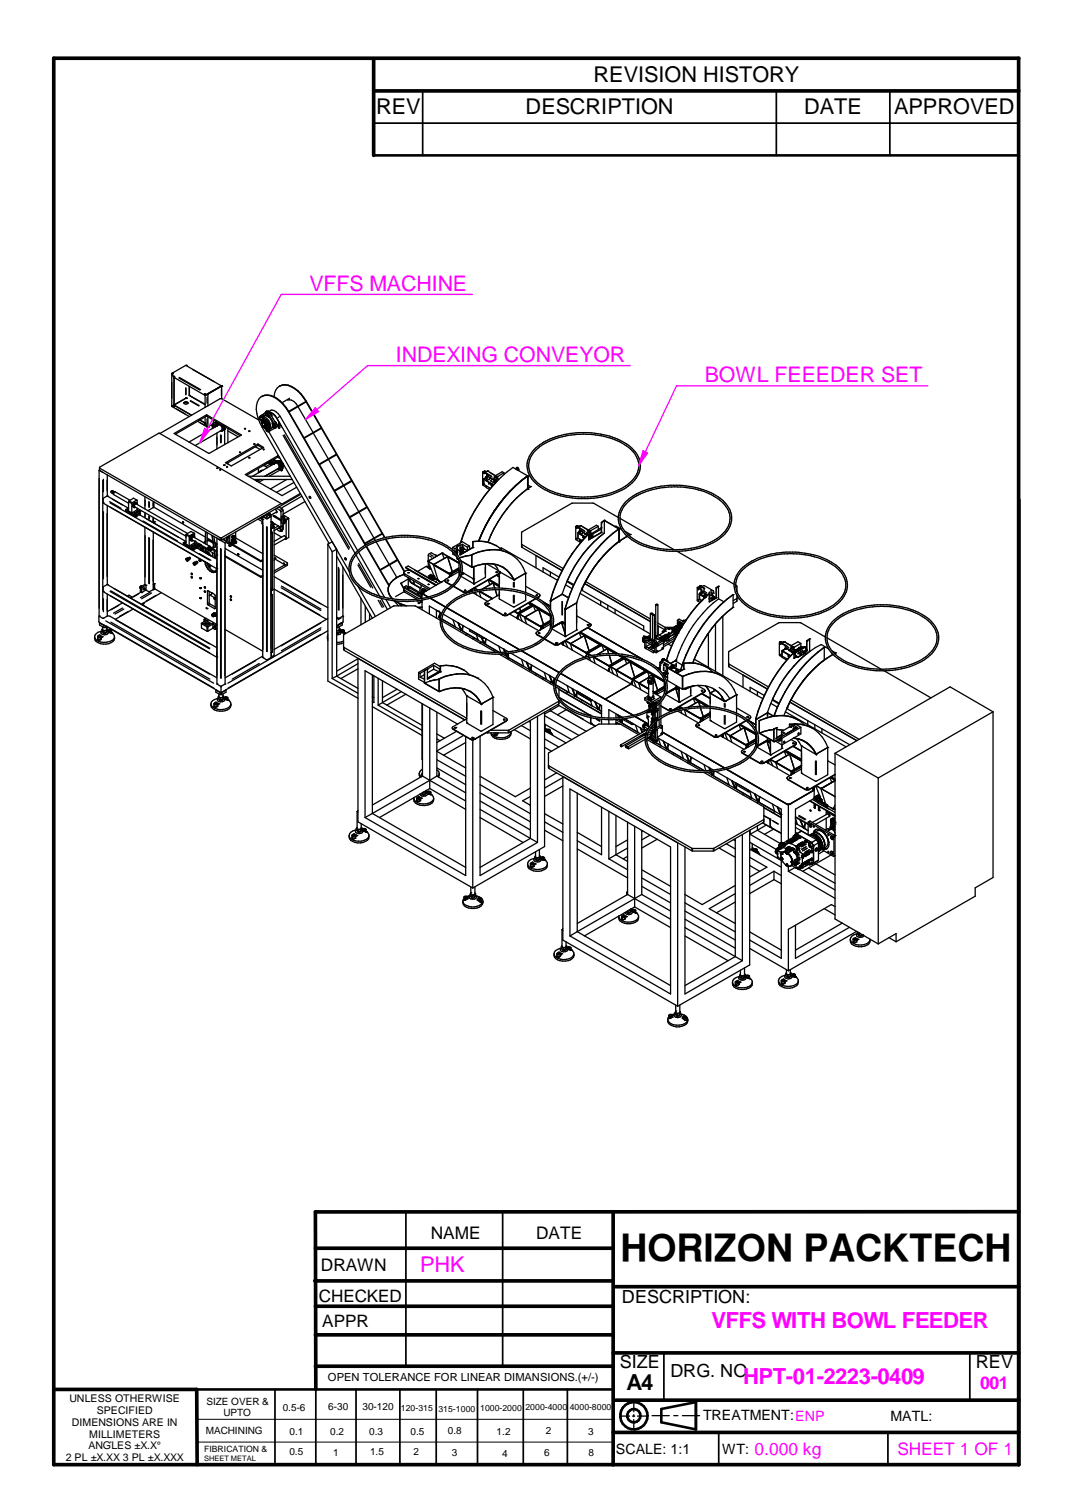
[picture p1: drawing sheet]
<svg xmlns="http://www.w3.org/2000/svg" width="210mm" height="297mm" viewBox="0 0 210 297" stroke-linecap="round" stroke-linejoin="round" font-family="sans-serif">
<defs><g id="words">
<text font-size="7.4" x="122.2" y="248.3">HORIZON PACKTECH</text>
<g font-size="4.4" fill="#f0f">
<text x="140.1" y="261.6">VFFS WITH BOWL FEEDER</text>
<text x="146.3" y="272.7">HPT-01-2223-0409</text>
</g>
<text font-size="4.4" x="123.4" y="273.7">A4</text>
<g font-size="4.3">
<text x="116.9" y="16.2">REVISION HISTORY</text>
<text x="74" y="22.5">REV</text>
<text x="103.5" y="22.5">DESCRIPTION</text>
<text x="158.3" y="22.5">DATE</text>
<text x="176.1" y="22.5">APPROVED</text>
</g>
<text font-size="4.3" fill="#f0f" x="82.7" y="250.6">PHK</text>
<g font-size="4.2" fill="#f0f">
<text x="60.9" y="57.2">VFFS MACHINE</text>
<text x="77.9" y="71.2">INDEXING CONVEYOR</text>
<text x="138.8" y="75.2">BOWL FEEEDER SET</text>
</g>
<g font-size="3.6">
<text x="122.5" y="256.6">DESCRIPTION:</text>
<text x="122" y="269.5">SIZE</text>
<text x="192.2" y="269.5">REV</text>
<text x="132" y="271.3">DRG. NO.</text>
</g>
<text font-size="3.5" fill="#f0f" x="193" y="273.5">001</text>
<g font-size="3.4">
<text x="84.8" y="244.1">NAME</text>
<text x="105.6" y="244.1">DATE</text>
<text x="63.2" y="250.4">DRAWN</text>
<text x="62.8" y="256.4">CHECKED</text>
<text x="63.5" y="261.4">APPR</text>
</g>
<g font-size="3.4" fill="#f0f">
<text x="148.6" y="286.5">0.000 kg</text>
<text x="176.7" y="286.6">SHEET 1 OF 1</text>
</g>
<g font-size="2.8">
<text x="138.4" y="279.8">TREATMENT:ENP</text>
<text x="175.3" y="279.8">MATL:</text>
<text x="121.3" y="286.4">SCALE: 1:1</text>
<text x="142.2" y="286.4">WT:</text>
</g>
<text font-size="2.2" x="64.6" y="272">OPEN TOLERANCE FOR LINEAR DIMANSIONS.(+/-)</text>
<g font-size="2.1">
<text x="13.7" y="276.1">UNLESS OTHERWISE</text>
<text x="14.1" y="280.8">DIMENSIONS ARE IN</text>
<text x="19.1" y="278.5">SPECIFIED</text>
<text x="13" y="287.9">2 PL ±X.XX 3 PL ±X.XXX</text>
<text x="17.4" y="285.5">ANGLES ±X.X°</text>
<text x="17.6" y="283.2">MILLIMETERS</text>
</g>
<g font-size="2">
<text x="40.7" y="276.8">SIZE OVER &amp;</text>
<text x="44" y="279">UPTO</text>
<text x="55.7" y="277.9">0.5-6</text>
<text x="64.6" y="277.7">6-30</text>
<text x="71.4" y="277.8">30-120</text>
<text x="40.6" y="282.4">MACHINING</text>
<text x="57" y="286.7">0.5</text>
<text x="57" y="282.7">0.1</text>
<text x="65" y="282.7">0.2</text>
<text x="65.6" y="286.8">1</text>
<text x="72.7" y="282.7">0.3</text>
<text x="72.9" y="286.6">1.5</text>
<text x="80.8" y="282.6">0.5</text>
<text x="81.4" y="286.6">2</text>
<text x="88.2" y="282.5">0.8</text>
<text x="89" y="286.8">3</text>
<text x="97.8" y="282.7">1.2</text>
<text x="98.9" y="286.9">4</text>
<text x="107.1" y="286.9">6</text>
<text x="107.5" y="282.5">2</text>
<text x="115.8" y="282.6">3</text>
<text x="115.9" y="286.9">8</text>
</g>
<g font-size="1.7">
<text x="79" y="278">120-315</text>
<text x="86.4" y="278">315-1000</text>
<text x="94.5" y="277.9">1000-2000</text>
<text x="103.5" y="277.8">2000-4000</text>
<text x="112.2" y="277.8">4000-8000</text>
<text x="40.2" y="286">FIBRICATION &amp;</text>
</g>
<text font-size="1.5" x="40.2" y="287.8">SHEET METAL</text>
</g></defs>
<g fill="none" stroke="#000" stroke-width=".72">
<path d="M10.6 11.5h190v277h-190zM73.6 11.6v19M73.6 17.9h127M120.7 238.7v49.8M200.6 238.7h-138.5l.1 35M62 252.3h58.6M62.1 245.9h58.6M62.1 257.3h58.6M121.2 253.4h79.4M10.6 273.7h28.1l.1 14.8M62.1 262.9h58.6M62.1 269.1h58.6"/>
<path d="M120.7 266.5h79.9M121.2 275.8h79.4M120.7 282.2h79.9"/>
</g>
<g fill="none" stroke="#000" stroke-width=".34">
<path d="M83.2 17.9v12.7M152.9 17.9v12.7M175.2 17.9v12.7M73.6 24.3h127M79.9 238.7v30.4M99 238.7v30.4M54.1 273.7v14.8M62.2 273.7v14.7M70.1 273.7v14.8M78.7 273.7v14.7M85.9 273.7v14.8M94 273.7v14.8"/>
<path d="M103 273.7v14.6M111.7 273.7v14.5M130.7 266.4v9.4M191 266.4v9.4M141.5 282.2v6.3M174.8 282.1v6.4"/>
</g>
<g fill="none" stroke="#000" stroke-width=".51">
<path d="M73.6 30.6h127M38.7 273.7h82M130.2 277.5l6.8-1.3v5.4l-6.8-1.4z"/>
<circle cx="124.8" cy="278.9" r="2.7"/>
<circle cx="124.8" cy="278.9" r="1.3"/>
</g>
<g fill="none" stroke="#000" stroke-width=".25">
<path d="M33.8 73.6h.1M33.8 80h.1M33.8 73.6v6.5M33.8 73.7l.4 .7M33.8 73.6l.4 .7 6.2 3.6M33.9 73.5h.1M33.9 80h.1M33.9 73.6h.1M33.9 73.7h.1M33.9 73.6v.1M34.2 79.8h.1M34.2 74.4h.1"/>
<path d="M34.2 79.8l-.3 .3M34.2 79.8l3.5 2M34.2 74.4v5.4l-.4 .2M34.3 79.8h.1M34.3 74.1l.1 .2M34.3 74.4v5.4M35.2 74.5l4.2 2.3M35.3 74.3l4.2 2.4M36.3 79.2l-.1 .2a.51 .51 0 0 0 .8 0 .49 .49 0 0 0-.8 0M36.5 79.2l.5 .2M36.6 78.4h.1M36.6 72l-2.7 1.5"/>
<path d="M36.6 76.5v1.3M36.6 78.4l-2.7 1.6M36.6 72h.1M36.6 76.4v1.3M36.7 72l6.9 4M37.3 76.1v1.8l3.1 1.8M37.3 77.9h.1M37.3 76.1v1.8M37.3 77.9l3.1 1.7M37.5 79l1.7 1M37.5 78.9l1.7 1M37.9 72.8l4.3 2.4"/>
<path d="M40.3 77.6h.1M40.3 77.6v.1M40.3 77.7h.1M40.8 77.7h.1M40.8 78.3v1.1M40.8 77.7l-.4 .2v2.4M40.8 77.6h.1M40.8 77.6v.1M40.9 77.6h.1M40.9 77.7h.1M40.9 77.6v2.3M40.9 77.6l-.1 .1"/>
<path d="M43.6 76.1h.1M43.6 76h.1M43.6 76.1l-2.7 1.5M43.6 76l-2.8 1.6M43.6 76.7v1.2M43.6 76v.1M43.6 76.1v2.4M43.6 78.5h-.3l-11.8 6.9M43.6 78.5l7.3 4.2M51.6 78.1a2.45 2.45 0 0 1 2.3 0M53.9 78.1a7.5 7.5 0 0 1 3 2.9M54 78.1a2.11 2.11 0 0 1 1-2 2.11 2.11 0 0 1 2.3 .1 6.5 6.5 0 0 1 2.9 2.9"/>
<path d="M55 76.1a2.6 2.6 0 0 1 3 .4 7.2 7.2 0 0 1 2.3 2.5M56.6 78.8a1.67 1.67 0 0 1 2 1.2M57 78.4l-1.5 .9M60.2 79.1l-3.3 1.9M60.3 79l15.5 26.9M60.3 79l-.1 .1M19.5 92.6h.1M19.5 92.6v28.7M19.5 92.6l.7 .4M19.6 92.2l23.7 13.7M20.2 94.6v25.5M20.3 99.1h.1"/>
<path d="M20.3 99.1l22.4 12.9M20.4 94.4v2.5M21.1 94.6v2M21.1 97.7l-.7 .4-.1 1M21.1 97.7h.1M21.1 93.6v4.1M21.1 99.6v15.5M21.1 97.7l4.1 2.4M21.6 98.8l2.2 1.3M21.7 99.1l19.5 11.2M21.9 96.9h.1M22 96.7h.1"/>
<path d="M22 96.7l-.1 .3 .2 .1M22.1 97.1h.1M22.1 98.3l2 1.2M22.3 97.2h.1M22.3 97.2l.1 .2 2.9 1.7M22.3 96.7l-.2-.1-.2 .3M22.3 96.9h.1M22.3 96.9l-.2-.1v.3M22.3 96.8h-.2v.3M22.4 97l-.1 .2M22.4 96.9l-.2-.1-.1 .1 .2 .3M22.5 96.9l-.1 .1"/>
<path d="M22.5 96.9h.1M22.5 96.9l3.1 1.7M25.3 98.8v1.9l.7 .3M25.3 98.8l.7 .4M25.4 98.7l-.1 .1M25.4 98.7l.6 .3M26 99.2v1.8M26 99v.2M26.6 99a.67 .67 0 0 0-.4 .7M26.9 99.1l-.1-.1a.57 .57 0 0 0-.6 .4 .57 .57 0 0 0 .2 .6M26.9 98.5l.1 .7M26.9 98.5l-.9 .5"/>
<path d="M26.9 99.1a.55 .55 0 0 0-.5 .3 .55 .55 0 0 0 .1 .6l.2-.1M26.9 99.1l.1 .1M26.9 98.5l-.6-.4-.9 .6M27 99.2l.1 .2M28.5 97.8v2.4M29.3 98.8v1.1M29.4 98.9v1M30.1 99.1v.6M30.2 98.8v1.2M30.3 99.9l-1.2 .7M30.3 98.8v1.1M30.3 99.9l10.1 5.9"/>
<path d="M33.8 80.1h.1M33.8 80.1l3.5 1.9M33.9 80.1h.1M34.3 85.4l6.4-3.7 6.8 4-6.4 3.6zM34.3 80l.1 .1zM34.3 80l.1 .1M34.8 80.6l1.6 .9M37.2 87.1l5.9-3.4a.7 .7 0 0 1 .5 1.1l-5.2 3M38.9 83l1.9 1.1M39.3 82.8l1.1 .6M39.4 82.7l1 .6M39.4 83.3l.9 .5"/>
<path d="M40.3 83.4h.1M40.3 83.4v.1M40.3 83.6h.1M40.3 83.5v.1M40.4 83.4h.1M40.4 82.1v1.2M40.4 83.3l.4 .8M40.7 82l6.6 3.8M40.7 82l-6.2 3.5M40.7 81.7v.3M40.8 82.5v1M40.8 84l.1 .1"/>
<path d="M40.8 84.1h.1M40.8 84h.1M40.9 84.1h.1M40.9 82.1v2M41.7 83.7h.1M41.7 83.7v-.1l.1 .3M41.8 83.6h.1M41.8 83.6l.3 .1M42 82.8v.8l.6 .3M42 83.4l-1.1 .7M42 83.5l-.2 .1M42 84.3v-.5l-.2-.1v.7"/>
<path d="M42.1 83.7h.1M42.4 83.2h.1M42.4 83.3h.1M42.4 84v.1M42.4 84l.1-.1-.1 .2M42.4 83.9v.1M42.5 83.3h.1M42.6 83.9h.1M42.7 83.4l-.2 .1M42.7 92.2h.1M42.7 85.3v3.1M42.8 92.2h.1h-.2"/>
<path d="M42.9 83.5l-.1 .4M42.9 83.5a.88 .88 0 0 1 .9 .5 .88 .88 0 0 1-.2 1l-.2-.1M43 83.5l-.7-.3 .2 .4 .3 .1M43.1 83.4l-.2 .1M43.3 92.5l.1 .1zM43.4 85.7v1.5M43.6 85.7v1.5M43.8 83.7l.1 .2M43.9 83.8v.1M43.9 83.9h.1M44 83.9l.1 .7-.4 .3M44 84.6h.1"/>
<path d="M44 84.5h.1M44 84h.1M44 83.9h.1M44.1 84.5h.1M44.1 84h.1M44.1 84.1l.1 .1M44.1 83.9v.1M44.2 84.5h.1M44.2 84.2v.3M44.2 84.5h-.1M44.2 84.2h-.1M44.2 91.6h.1"/>
<path d="M44.2 91.6l-.2 .1h.2M44.2 84v3.5M44.4 91.1l6.4-3.6 1.1 .6-6.3 3.7zM44.6 91.9h.1M44.7 91.9l.1 .1-.2-.1M44.9 84.4v2.8M44.9 91.1v.3M44.9 84.9l2 1.1M47.2 89.1h.1l-.1 .1M47.2 89.2h.1M48.1 84.5l.1-.1 .1 .1zM48.9 93.8h8.3"/>
<path d="M49 84.9l.2 .1zM49 90.2l.1-.1 .1 .1zM49.7 93.8l4.6-2.6a.7 .7 0 0 1 .6 1l-2.8 1.6M50 87.5h.1M50 87.4l.2 .1h-.2M50 94.4h7.5M50.3 88l.9 .5M50.6 94.7h.1M50.7 94.7h.1M50.8 87.7l.9 .6M50.8 87.7l-6.1 3.6M50.8 87.5v.2"/>
<path d="M50.9 94.6h.1M50.9 92.2v.9M51 94.4l-.5 .3M51.1 94.4l-.6 .4M51.2 82h.1M51.2 82l.4 .2M51.2 82a.49 .49 0 0 0 .1 .8M51.2 82h.2M51.2 92.8l-.1 .2M51.4 82h.1M51.4 82l.2 .2M51.4 82.3l-.1-.1-.1 .1 .1 .3"/>
<path d="M51.5 92.7l-.3 .1M51.5 92.7v.1h-.3M51.5 82.2h.1a1.3 1.3 0 0 1 1.5 1.1 1.02 1.02 0 0 1-.2 1.3l.7-.4M51.5 82.7l.2-.2a1.06 1.06 0 0 1 1.2 1l.1 .4-.3 .5a1.31 1.31 0 0 1-1.2-1.7zM51.6 82.7v.7M51.6 83.3h.1M51.6 83.4a.51 .51 0 0 0 .5 .5M51.6 82.1h.1M51.7 82.1h.1M51.7 83.3l-.1 .1M51.7 83.3a.43 .43 0 0 1 .4 .2 .43 .43 0 0 1 0 .4M51.7 82.8l-.1 .3"/>
<path d="M51.7 82.8v.3M51.7 83h.1M51.7 82.8v.1M51.7 83.1l-.1 .2M51.7 83.1a.58 .58 0 0 1 .6 .3 .58 .58 0 0 1-.1 .7l-.3-.1 .6 .4 .3-.1M51.7 83.1l-.1 .3M51.7 83.1l.5 .1 .1 .3M51.7 82.5l-.1 .2M51.8 82.8h.1M51.8 83h.1M51.8 83.2h.1M51.8 82h.1"/>
<path d="M51.8 82.7h.1M51.8 92.6l-.3 .1M51.8 83.2a.54 .54 0 0 1 .5 .7h-.2M51.8 88.5h.2l-.1 .1zM51.8 91.7l.4 .1 .4 .4M51.8 83.2l-.1 .1M51.9 83h.1M51.9 82.9h.1M51.9 94.4l-.9 .6M51.9 82.9l-.1 .1M52 82.9h.1M52 84h.1"/>
<path d="M52 82.9a.68 .68 0 0 1 .6 1l-.3 .1M52 84l.2 .1M52.2 83.9h-.1M52.2 84.1l.5 .1M52.2 84.1l.4 .1M52.3 84.5l.2 .5h.4M52.3 81.8l-.4 .1-.4 .3M52.4 81.4l.1-.1a.83 .83 0 0 1 .5 .9l-.7-.3zM52.4 82.7l.4 .6M52.4 82.7l-.3-.1-.4 .2M52.4 82.7l-.5-.1-.2 .2M52.4 83.6h.1"/>
<path d="M52.4 83.7l-.2 .4M52.4 83.6l.1 .1M52.4 81.3l-1.2 .7M52.5 83.7h.1M52.5 83.5h.1M52.5 81.3h.1M52.5 84.6l.1 .3h.1l.1-.2M52.5 83.5v.2M52.5 81.5l.2 .1v.3zM52.5 83.5l.1 .1M52.5 81.3l.4-.1 .3 .2M52.5 83.4h.1"/>
<path d="M52.5 83.5v.1M52.5 83.5l-.1 .1M52.6 83.7h.1M52.6 83.4h.1M52.6 83.5h.1M52.6 83.6h.1M52.6 80.9l-.4 .5M52.6 83l.3 .7v.2M52.6 83.5v.2M52.6 83.7h-.1M52.6 83.6l-.1 .1M52.6 84.2h.1"/>
<path d="M52.7 84.2h.1M52.7 91.2l-.8 .5M52.8 81h.1M52.8 81l.4 .2M52.8 85h.1M52.8 91.2h-.1M52.9 83.6v.3M52.9 83.9l-.2 .3M52.9 81.6l.1 .3M52.9 81.6l1.3 2.2M52.9 83.1a1.04 1.04 0 0 1-.2 1.5 1.49 1.49 0 0 1-1.1-.8M52.9 91.1l.5 .6"/>
<path d="M52.9 85l15.8 27.5M53 82.2h.1M53 91.1l-.2 .1M53 84.6l-.1 .4M53 81.9h.1M53 84.8h.1M53 84.8l-.1 .2M53 81.9v.3l.7 1.2M53 84.6v.2M53.1 81.3l.3 .4M53.1 81.3l-.4-.3-1.4 1M53.2 90.9h.1"/>
<path d="M53.2 91.4h.1M53.2 90.9v.1M53.2 90.9l-.4 .3M53.2 91.4l-.8 .5M53.2 81.2a2.52 2.52 0 0 1 1.3 1.2l15.4 26.6M53.2 80.9a1.68 1.68 0 0 1 2 1.1l15.2 26.5M53.2 81.4l1.2 2.2M53.2 81.4l-.3 .2M53.2 91.1h.1M53.2 91h.1M53.2 81.2l-.1 .1M53.2 81.2l.3 .5"/>
<path d="M53.2 81.3a4.2 4.2 0 0 1 2.3 2.8M53.3 91h.1M53.3 91.4v.1zM53.3 91v.1M53.3 91.1h.1M53.3 90.8h.1M53.4 91.5h.1M53.4 91.1h.1M53.4 90.9h.1M53.4 90.8l-.2 .1M53.4 81.7l.1 .3M53.4 90.8h.1"/>
<path d="M53.4 91.1l.1 .1M53.4 90.8l-.2 .3M53.5 91.2h.1M53.5 90.9h.1M53.5 90.9l-.2 .1M53.5 81.7h-.1M53.5 81.7v.3M53.5 91.1h.1M53.5 91.1l.1 .1M53.5 90.9l-.2 .2M53.6 91.2h.1M53.6 91l-.3 .1"/>
<path d="M53.6 91h.1M53.6 91.2v.1M53.6 91l-.2 .1M53.6 83.4a.64 .64 0 0 1 .5 .9l-.5-.2zM53.6 91.3h.1M53.6 83.4h.1M53.6 91.1h-.2M53.7 83.4h.1M53.7 83.4l.3 .1M53.7 91.3h.1M53.7 91h.1M53.7 91.4h.1"/>
<path d="M53.7 91v.1M53.7 91.3v.1M53.7 91l-.2 .1M53.7 82.4l.1 .2M53.8 91.4h.1M53.8 83.8h.2v.3l-.2-.2zM53.8 90.6l.5 .3M53.8 91.3h.1M53.8 91.1h.1M53.8 91.3v.1M53.8 91.1l-.2 .1M53.8 90.6l.6 .3"/>
<path d="M53.8 91.4l.2-.1-.1 .1M53.9 91.4h.1M53.9 91.1h.1M53.9 91.1l-.3 .2M53.9 91.1l-.2 .2M53.9 91.2h.1M53.9 90.5l.7 .3M54 91.2l-.2 .2M54 91.2l-.2 .1M54 83.5l.2 .3M54 83.5l-.1 .1M54 91.2h.1"/>
<path d="M54.1 83l.3 .2M54.1 84.3h.1M54.1 91l-.1 .4M54.1 91a.88 .88 0 0 1 .9 .5 .88 .88 0 0 1-.1 1l-.3-.1M54.1 83.1l.2 .2M54.1 84.3l-1.2 .7M54.3 83.3l.6 1.1 .3-.2M54.4 83.2l-.1 .1M54.4 83.2l.6 1.2M54.4 90.9a.93 .93 0 0 1 .8 1.4M54.4 90.9l-.3 .1M54.4 83.6l.1 .4-.3 .3"/>
<path d="M54.4 83.6l-.2 .2M54.7 92.4l-2.5 1.4M54.7 90.8h.1M54.7 90.9h.1M54.7 90l.5 .3M54.7 90l-6.1 3.6M54.7 89.8l-6.4 3.7 7.2 4.1 2.9-1.6M54.7 89.8l.2 .2M54.7 89.8v.2M54.7 90.8l.1 .1M54.8 90.8h.1M54.8 90.9h.1"/>
<path d="M54.8 90.8v.1M54.8 90.8l.1 .1M54.8 90.8l-.1 .1M54.9 90.8h.1M54.9 90.8v.1M54.9 90.9h-.1M54.9 83.1l-.1 .9M54.9 90.9h.1M54.9 99.9l.7 .4M54.9 90.8h-.2M54.9 91h.1M55 90.8h.1"/>
<path d="M55 91h.1M55 90.9h.1M55 90.9v.1M55 90.9l-.1 .1M55 83.3l-.1 .8 .4-.3M55 82.1l-.3 .2M55 90.8h-.2M55 90.9h-.1M55 91l.2 .4M55.1 90.8l-.2 .1M55.1 90.9l-.2 .1M55.1 90.8l-.1 .2"/>
<path d="M55.1 90.8h.2M55.1 90.8l.4 .2v.2M55.2 91.7h.1M55.2 92.6l.2 .2 .1-.1M55.2 91.8h.1M55.2 92.2v.2M55.2 92.3v.1M55.2 92.3l-.3 .1M55.2 92.2h.1M55.2 92.5h.1M55.2 91.4h.1M55.2 92.4l-2.2 1.4"/>
<path d="M55.2 91.4h.3M55.3 92.2h.1M55.3 91.4h.1M55.3 92h.1M55.4 92h.1M55.4 91.9h.1M55.4 91.8h.1M55.4 91.6h.1M55.4 91.5h.1M55.4 91.4h.1M55.4 91.8l.1 .1M55.4 90.7l-.5 .2"/>
<path d="M55.4 99.2l-24.1-13.9-11.7 6.7v.7l23.7 13.7M55.4 99.2l-11.8 6.7M55.4 91.7h.1M55.4 91.9v.1M55.4 91l.1 .2M55.5 91.8h.1M55.5 91.7h.1M55.5 91.6h.1M55.5 91.2l-.1 .2M55.5 91.4h.1M55.5 91.9h.1M55.5 91.7l-.1 .1"/>
<path d="M55.5 91.4h-.2M55.5 91.2v.2M55.5 91.9v.8M55.5 91.5h.1M55.5 91.9l-.2 .1M55.5 91.4l-.1 .1M55.6 91.4h.1M55.6 91.8h.1M55.6 91.3h.1M55.6 91.6v.1M55.6 91.7h.1M55.6 91.9h-.3"/>
<path d="M55.6 91.8l-.2 .1M55.6 91.4l-.2 .2M55.6 91.4l-.2 .1M55.6 91.5h.1M55.6 91.3l-.1 1.4M55.6 91.7l-.2 .2M55.6 91.7h-.2M55.6 91.5l-.2 .2M55.6 92.1l.1 .1M55.7 92.2h.1M55.7 91.2l-.2 .2M55.8 85.8l12.9 22.4"/>
<path d="M56 85.6l12.8 22.3M56.5 94.4l-3.2 1.9M56.8 81.1a6 6 0 0 0-4.4-3.2 2.29 2.29 0 0 0-1.9 2.7 8.4 8.4 0 0 0 1.1 3.5l13.2 23M56.8 81.1l15.1 26.3M56.9 81l-.1 .1M56.9 81.2l3.4-2 2.9 5.1-3.3 1.9zM57.9 95l-3.5 2M58.7 80.1l2.9 5.1M59.1 97.2l-3.6 2.1-.1-.1M59.2 97.4l-15.6 9M59.4 97.7l-4.1 2.4M59.9 86.3l3.4-1.9 3 5-3.5 2z"/>
<path d="M60 98.8l-4.2 2.5M60.9 97.8l.3 .2-.1 .2zM61 97.8l.2 .3M61.7 85.3l2.9 5.1M62.9 91.5l3.4-1.9 2.9 5.1-3.4 1.9zM64.7 90.5l2.9 5.1M65.9 96.7l3.4-1.9 2.9 5.1-3.4 1.9zM67.7 95.7l3 5.1M95.1 92.9h.1M95.1 93l-.1 2.5 .8 .5M95.1 93l.7 .3M95.2 92.9l.7 .5"/>
<path d="M95.2 95.3l.1 .2M95.2 95.3h.1M95.2 93h.1M95.2 94.4l1.6 .9M95.2 94.4v1l1.4 .8M95.2 93.1l.1 .2M95.2 92.9h.1M95.3 93.3h.1M95.3 94.7v.5M95.3 93.3l-.1-.2v.2M95.4 92.8h.1M95.4 92.8l.3 .2"/>
<path d="M95.4 92.8l-.2 .1M95.7 94h.1M95.7 93.9h.1M95.7 93.9l-.5 .5M95.7 93.9l.1 .1M95.8 94.3v.2M95.8 95.7v.4l.6 .3M95.8 93.2l1 .6M95.8 93.3h.1M95.8 94l-.5 .4 1.6 .9M95.8 93.3v.2M95.8 93.9l-.1 .1"/>
<path d="M95.8 94h.1M95.8 93.5v1.2l.8-.5M95.9 93.8h.1M95.9 93.9h.1M95.9 93.4l-.1 .6M95.9 94v.4M95.9 93.4l-.1 .1M96 92.8h.1M96 93.8h.1M96 93.8l1.4 .8M96 92.8l-.3 .2M96.1 92.8h.1"/>
<path d="M96.1 92.8l1.7 1.1M96.2 95.2l.1 .1zM96.3 93.6l.6 .4M96.3 94l.6 .4M96.4 94.1v.3M96.5 93.1l.8 .5M96.6 95.5h.1M96.7 95.5h.1M96.8 95.3v.1M96.8 95.4v.5M96.9 95.3h-.1M96.9 95.3v.1"/>
<path d="M96.9 95.4v.4M96.9 95.4h-.1M96.9 95.4l.3 .1M97 94.4l-.4 .3 .9 .5M97.1 95l.4-.1v.1l-.1 .2M97.3 94.5h.1M97.3 94.2v.3M97.3 94.8h.2M97.3 94.2h.1M97.3 94.8l-.1 .2M97.3 94.8l.3 .2M97.3 93.9h.1"/>
<path d="M97.4 94.6h.1M97.4 93.9h.1M97.4 94.2l-.1 .3M97.4 94.7h.1M97.4 94.7l.3 .2M97.5 95.2a30.8 30.8 0 0 0-6.9 11.8M97.5 94.7l-.2 .1M97.5 94.7l.2 .3M97.6 93.9l-.1 .1M97.7 94.4l-.2 .1M97.7 94l-.2 .1M97.8 93.9v.4"/>
<path d="M97.8 94.3h.1M97.8 93.9h.1M97.9 94.2h.1M97.9 93.9h.1M97.9 94.8a30.4 30.4 0 0 0-7.2 12.1M97.9 94.2l-.5 .4M97.9 93.9v.3M98.3 94.4l-.7 .3M99.2 93.1l-.3-.2-1.3 .8M99.2 93.1v.4M99.2 93.1l-1.3 .8M101.6 92.4l.2-.1 .1 .1-.1 .1"/>
<path d="M101.6 95.6a26.1 26.1 0 0 0-4.3 5M101.7 92.2l.1-.1 .3 .2M101.7 92.2l.2 .1v.3l.1-.3M101.7 92.2l.3 .1M101.7 92.2l-.1 .2M101.7 92.1h.2l.2 .1-.1 .4M102 92.6h.1M102.1 92.3l-.1 .3M102.7 94.7l1.2-.9v2.5a23.7 23.7 0 0 0-7.8 10.5M102.7 94.7a29.5 29.5 0 0 0-7.1 8.8M103.9 93.7h.1M103.9 93.7a25.6 25.6 0 0 0-6.6 6.9"/>
<path d="M103.9 93.7l-2.9-1.6-1.2 .9-2.3 2.2M103.9 93.9h.1M103.9 93.9v2.5h-.1M104 93.9h.1M104 96.4h.1M104 93.9v2.5M104 95.5l.5 .3M104.5 95.8h.1M104.5 95.8l-.5 .4M104.5 95.9l-.5 .3M105.2 88.5a13.7 13.7 0 0 1 8.8-3.3 14.7 14.7 0 0 1 10.5 3.1 4.4 4.4 0 0 1-.4 7.2 15.6 15.6 0 0 1-10.8 2.7 12.9 12.9 0 0 1-7.9-3.1 4.4 4.4 0 0 1-.2-6.6zM105.3 88.9a12.9 12.9 0 0 1 9-3.3 14.5 14.5 0 0 1 9.8 2.8 4.1 4.1 0 0 1 .1 6.5 14.4 14.4 0 0 1-9.6 3 12.5 12.5 0 0 1-9.6-3.7 3.9 3.9 0 0 1 .3-5.3z"/>
<path d="M123.1 98.9a13.2 13.2 0 0 1 8.9-3.3 14.9 14.9 0 0 1 10.5 3.1 4.4 4.4 0 0 1-.5 7.1 16.2 16.2 0 0 1-13.1 2.4 10.1 10.1 0 0 1-6.6-4.1 4.2 4.2 0 0 1 .8-5.2zM123.3 99.3a12.9 12.9 0 0 1 8.9-3.4 16.9 16.9 0 0 1 6.4 .9 8.2 8.2 0 0 1 4.7 3.5 3.7 3.7 0 0 1-.6 4.4 12.5 12.5 0 0 1-8.4 3.5 15.7 15.7 0 0 1-10.1-2.4 4.3 4.3 0 0 1-1.8-5.3zM20.3 116.5h.1M20.3 116.5l22.4 13M20.4 100.8v13.2M20.4 117.9v2.6M21.1 101.1v12.4M21.1 118.1v2.1M21.1 115.1l-.7 .5-.1 .9M21.1 115.1h.1M21.1 117v4.3M21.1 115.1l21.6 12.5"/>
<path d="M21.7 116.5l19.5 11.3M21.8 116.4l19.5 11.3M22.5 116l18.8 10.8M23.4 119.3l-1.5 .8M24.1 119.8l-1.7 1M24.1 118.7l-3 1.8M24.4 120l-1.8 .9M24.8 100.4h.1M25 100.8l1.6 1M25.1 117.4l.3-.1 .6 .3M25.1 100.3l.2 .1M25.1 100.3v.1"/>
<path d="M25.3 100l-.5 .4M25.3 100.2l-.2 .1M26.2 120l-3.5 2M26.4 101.6h.1M26.4 101.3h.1M26.4 101.3l-1.6-.9v.3l1.6 .9M26.4 101v.1M26.4 101.3v.3M26.6 101.6h.1M26.6 101.6v.2M26.6 101.8h.1M26.7 101.6v.2"/>
<path d="M26.8 101.8h.1M27 100.7l-.6 .3M27 100.7h.2l-.6 .4-.2-.1M27 100.1v.3l-1 .6M27 100.7v.2M27 100.4l.6 .3M27.3 117l-1 .6M27.4 101h.1M27.4 101.4l-.6 .4M27.4 101l-.9 .6M27.5 101.1h.1M27.5 101.4h.1"/>
<path d="M27.5 101.4l9.1 5.2M27.5 101.1l-.8 .5M27.5 101.1v.3M27.6 100.7h.1M27.6 115.7h.1M27.6 100.7l-.2 .3M27.6 100.7l-1.1 .6M27.6 115.9h.1M27.6 115.6v.3M27.6 115.6v.1M27.6 115.7l.3 .1v.9M27.6 115.7v.8l.3 .2"/>
<path d="M27.7 115.6h.1M27.7 115.6l.8-.5 .2 .2-.8 .4M27.7 115.6l.2 .1M27.7 115.4h.1M27.7 115.4l.2 .1M27.7 115.4l-.1 .2M27.8 116.6l-2.1 1.2M27.9 115.7h.1M27.9 116.7h.1M27.9 119.1l.3-.2v.3M28.2 118.8h.1M28.2 119.2h.1"/>
<path d="M28.2 102.6l6.7 4M28.2 118.9h.1M28.2 116.1h.1M28.3 116.1h.1M28.3 116l.1-.1v.2zM28.4 115.9h.1M28.4 115.9h-.1l-.1 .2M28.4 115.9h-.1v.3M28.4 115.9v.1M28.4 116h.1M28.5 101v1M28.5 103.9v11.3"/>
<path d="M28.7 116.2h.1M28.7 116.2l-.8 .5M28.7 115.3h.1M28.7 115.3v.9l.7 .3 .7-.3M29.3 101.6v.5M29.3 105.9v9M29.4 101.8v.4M29.4 106v9M29.6 116.6l-2 1.1M29.8 116.8l-1.9 1.1M30.1 116.2h.1M30.1 102.1v.5"/>
<path d="M30.1 106.4v8.1M30.2 116.1h.1M30.2 115.1h.1M30.2 102.9h.1M30.2 102.6l.2 .1-.2 .2M30.2 114.8l.2 .2M30.2 101.9v1M30.2 104.8v11.3M30.2 115.1l.2-.1v1l-.2 .1zM30.4 115h.1M30.4 116l10.1 5.8M30.4 115l-.2 .1"/>
<path d="M30.4 102.8h.1M30.4 102.8v.3M30.4 102.8l-.2 .1M30.7 117.3l-1.9 1.1M31.7 116.8l-3.9 2.2M35.9 102.7l.2 .3zM36.1 106.9h.1M36.3 107.3l1.7 1.1M36.6 110.2h.1M36.6 105.3v1.9l.7 .4M36.6 105.3l.7 .4M36.6 106.6l-.5 .3"/>
<path d="M36.6 106.7l-.1 .1 .1 .1M36.7 110.1l.2 .1-.1 .3zM36.7 110l-.1 .2M36.7 110l.3 .2v.3M36.7 110.3l.1 .1M36.7 110.3l.1-.1v.2M36.7 105.2l-.1 .1M36.7 105.2l.6 .3M36.8 110.4h.1M36.8 110.4l.2 .1M36.8 110.2l-.1 .1M36.9 110.3l-.1 .1"/>
<path d="M36.9 105.1l-10.1-5.8-.3 .1v.4l10.1 5.8M37 109.9h.1M37 109.9l.2 .3M37 109.9l-.3 .1M37 109.9l.3-.1 .2 .1-.3 .3M37.2 110.2h.1M37.2 110.2l-.2 .3M37.3 105.7v1.9M37.3 105.5v.2M37.5 106.3h.1M37.5 106.3l.2 .2M37.5 106.5h.1"/>
<path d="M37.5 106.5h.2M37.6 105.7h.1M37.6 105.6l.1-.1 .1 .1M37.6 105.6v.1M37.7 105.6h.1M37.7 105.5h.1M37.7 113.5l.1 .3h-.1zM37.7 112.9l.2 .2-.1 .1-.2-.2zM37.7 105.7l-.3 .6 .1 .2-.1-.5zM37.7 105.5l-.1 .2M37.8 105.5h.1M37.8 107.9h.1"/>
<path d="M37.8 108.1h.1M37.8 105.6h.1M37.8 105.5v.1M37.8 107.5v.2M37.8 107.9v.2M37.8 107.9l-1.7-1v.3l1.7 .9M37.8 105.4h.1M37.8 105.4v.1M37.9 105.4h.1M37.9 105.4l-.1 .1M37.9 108.1h.1M37.9 105.5h.2"/>
<path d="M37.9 105.4v.1M37.9 105.5h-.1M38 108.4h.1M38 108.1h.1M38 108.1v.3M38 106.5h-.3M38.1 111h.1M38.1 105.5h.1M38.1 110.8l.3-.1 .2 .3M38.1 110.8v.4l.2 .1M38.1 110.8l.3 .2-.1 .3M38.1 105.5l.1 .1"/>
<path d="M38.1 111.1l.1 .1M38.1 111.1v-.1l.2 .1M38.2 105.6a.63 .63 0 0 0-.5 .9M38.2 105.6l.2 .3M38.2 111.3h.1M38.2 111.3h.2M38.2 110.9l.2 .4M38.2 105l.1 .7M38.2 111l-.1 .1M38.2 105l-.9 .5M38.2 105l-.6-.3-.9 .5M38.3 105.6l-.4-.1a.7 .7 0 0 0-.4 .8"/>
<path d="M38.3 106.6h.1M38.3 106.6v.3l-1 .7M38.3 107.2v.2M38.3 111.1l-.1 .1M38.3 106.9l.6 .3M38.3 107.2l.2 .1-.6 .4-.1-.2M38.3 107.2l-.5 .3M38.4 106.6h.1M38.4 110.7h.1M38.4 110.7l.3-.1 .2 .1-.3 .3M38.6 111h.1M38.6 111l-.2 .3"/>
<path d="M38.7 107.6l-.8 .5M38.7 107.6h.1M38.8 107.9h.1M38.8 107.9l-.7 .4M38.8 107.9l3.9 2.3M38.8 107.7h.1M38.8 107.5v.4M38.8 107.7l-.8 .4v.3M38.9 107.2h.1M38.9 107.2l-1.1 .7 .1 .2M38.9 107.2l.2 .1M38.9 107.2v.3l-.2 .1"/>
<path d="M39.1 107.3l1.3 .7M39.1 107.3l-.2 .1M39.2 107.3v.8M39.2 107.7l.4 .2M39.2 110.3h.1M39.2 107.1l.1 .1M39.2 110.3l.3 .1M39.2 109.1l2.3 1.3M39.3 107.2h.1M39.3 110.2h.1M39.3 110.5h.1M39.3 110.2l.2 .2-.1 .1"/>
<path d="M39.3 107.3h.1M39.4 117.8h.1M39.4 115.8h.1M39.4 115.9h.1M39.4 113.9h.1M39.4 110.5h.1M39.4 117.9h.1M39.4 114h.1M39.4 107.4v.3M39.4 110.5l-.2-.2 .2 .2M39.4 107.3h.1M39.4 113.8h.1"/>
<path d="M39.4 117.7h.1M39.4 115.7h.1M39.4 113.8l.1 .1M39.4 115.7l.1 .2M39.4 117.7l.1 .2M39.4 117.7l.1 .1M39.4 113.9v.1M39.4 115.8v.1M39.4 115.8l.1 .1M39.5 108.3h.1M39.5 117.9h.1M39.5 115.9h.1"/>
<path d="M39.5 114h.1M39.5 117.8v.1M39.8 107.9l-.3 .1-.1 .3M39.8 107.9h.2l-.5 .4M39.8 107.9l-.4 .4M39.9 107.9h.1M39.9 107.9l-.4 .4M40 108l-.4 .3M40 108.1l-.2 .3M40 108.3l-.2 .2M40 108.2l-.2 .3 1.9 1.1M40 107.8v.8"/>
<path d="M40 108l-.3 .4M40 108.4l-.1 .1M40 108.5v.1M40.3 116.4l.2 .1-.1 .2-.2-.2zM40.3 115.6h.1v.3zM40.3 110.7a2.31 2.31 0 0 0 1.7 2.1l.4-.1M40.4 107.8v1M40.4 106.8l-.2 .1M40.4 106.6l-.4 .3M40.4 110.7a2.13 2.13 0 0 0 1.6 2l.3-.1 .3-.6M40.5 107.9l-.1 1M40.5 104.7l-.1 2.4"/>
<path d="M40.5 104.7v2.4M40.7 108.2l1.5 .9M40.7 108v1M40.7 108.6l.2 .1M40.7 109.1h.3M40.8 119.9h.1M40.8 119.9l-.2-.2 .1 .2M40.8 106l1.1 .6M40.8 110.9a2.05 2.05 0 0 0 1.6 1.6M40.8 109h.1M40.8 104.9v2.4M40.8 109l.1 .1"/>
<path d="M40.9 108.7l.5 .7M40.9 108.8l.4 .5M40.9 108.8l.3 .5M40.9 109.1l.2 .1M40.9 109.1h.1M41 109.1h.1M41 116.4h-.1v2.6l1.3 .9M41 116.4l1.3 .8 .1 2.6M41 116.4l-.1 .1M41 108.7l-.3 .1h.2M41 109.1l.1 .2M41 108.2h.1"/>
<path d="M41.1 106.5l.9 .5M41.1 106.5l-.3 .1M41.1 106.3l-.3 .2M41.1 106.3l.8 .5M41.1 106.3v.2M41.1 118.8l-.2 .1M41.1 107.9l.1-.1 .3 .1-.1 .3zM41.1 108.2h.1M41.1 109.3h.1M41.1 111.4h.1M41.1 111.4h.2v.2M41.1 108.2l.1-.1 .1 .3"/>
<path d="M41.1 111.4l.2-.1 .1 .3M41.1 111.4l.2 .2M41.1 108.2l.2 .2M41.1 108.2l.2 .1M41.2 111.6h.1M41.2 108.3h.1M41.2 116.5v2.3l1.2 .7M41.2 119l-.1 .1M41.3 111.6h.1M41.3 108.3h.1M41.3 108.4h.1M41.3 107.6l-3.2-1.8-.3 .2v.3l3.2 1.9"/>
<path d="M41.3 107.6l-.3 .2v.4M41.3 107.6l.1 .1M41.3 107.6a.38 .38 0 0 0-.3 .5l.1 .1M41.4 107.8h.1M41.4 108.2h.1M41.4 117.2l1 .6M41.4 107.7v.2M41.4 108.2v.1M41.4 108.2l.1 .1M41.5 107.9h.1M41.5 108.2l.1 .1M41.5 108.3h.2"/>
<path d="M41.6 108.2h.1M41.6 107.9l1.1 .6M41.6 107.9h-.2v.3M41.7 108.3h.1M41.7 108.1h.1M41.7 116.8h.1M41.7 116.9h.1M41.7 108.1l-.1 .1M41.7 116.8l-.1 .3-.4 .2M41.7 105.5l.5 2.4M41.7 108.1v.1M41.8 108.1h.1"/>
<path d="M41.8 108.2l.9 .5M41.8 105.5l.4 2.4M41.8 108.1l-.2-.1-.1 .3M41.8 108.2l-.2-.2-.1 .2M41.8 108.2l-.2 .1M41.8 108.8v.9M42 107.7l-.4 .2M42.1 105.7l.3 2-.2 .2M42.2 108.4l.2 1.6M42.2 109v.9M42.2 117.8v.3M42.2 117.8l.2 .1"/>
<path d="M42.2 108.5l.3 1.5M42.2 117.7h.1M42.2 118.1h.1M42.2 117.7v.1M42.2 118.1h.2M42.3 106.8l.4 .3M42.3 107l.4 .2M42.4 119.8l-.2 .1M42.4 107.2l.2 .2M42.5 108.6l.2 1M42.7 109.3h.1M42.7 112h.1"/>
<path d="M42.7 107.3l-.3 .2M42.7 112.5l-.3 .2M42.7 112.1l-.3 .6M42.7 111v1M43.3 105.9v.5M43.3 106.4h.3M43.3 105.9h.3M43.4 108v25.6M43.6 108.2v25.4M43.6 105.9v.5M43.9 106.3l.7 .4M44 106.2l.6 .4"/>
<path d="M44.3 106.9l-1.6-.9v28.7M44.3 106.9h.1M44.3 106.9v27.8M44.3 108l7.4 4.3M44.3 109.6l7.1 4.1M44.3 109.5l7.1 4M44.6 106.6h.1M44.6 105.8v.7M44.6 106.5l.1 .3 .4 .3M44.9 105.9l-.3 .7M44.9 105.9l.1-.1-.4 .7M45.1 105.8l-.2-.1v.2"/>
<path d="M45.1 105.5v2l.2 .1M45.3 107.6h.1M45.3 105.5v2.1M45.4 107.1h.1M45.4 107.1v.1M45.4 118l.2 .3h-.2zM45.4 117.3l.2 .2v.1l-.3-.1zM45.4 107.2h.1M45.5 107.1h.1M45.5 107l-.1 .1M45.5 106.9h.1M45.5 106.9l-.1 .2"/>
<path d="M45.5 107.2l.1 .1M45.6 107h.1M45.6 107l-.1 .2M45.6 106.9h.1M45.6 106.9l-.1 .2M45.6 106.7l.1 .1M45.6 107l-.1 .1M45.6 105.8h.1M45.6 106.9l-.2 .2 .1 .1M45.6 105.8l.1 .1M45.6 107.3h.1M45.7 106.9h.1"/>
<path d="M45.7 107.2h.1M45.7 107.1h.1M45.7 106.8h.1M45.7 106.3h.1M45.7 107.1l.1 .1M45.7 106.6v.2M45.7 107.1l-.1 .2M45.7 106.9l-.1 .1M45.7 107.1v.1M45.7 106.9l.1 .1M45.7 107h.1M45.7 106.4h.1"/>
<path d="M45.7 105.9h.1M45.7 107.3h.1M45.7 106.4l-.1 .5M45.7 105.6l-.1 .2M45.7 105.7v.2M45.7 107.4l5.7 3.2M45.8 106.3h.1M45.8 106.9h.1M45.8 107l-.1 .1M45.8 106.3v.2M45.8 107v.1M45.8 105.8h.1"/>
<path d="M45.8 106.4h.1M45.8 106.1l-.1 .2M45.8 105.5l-.1 .1M45.8 105.8v.1M45.8 106.5l-.2 .1 .1 .3M45.8 106.8l-.4 .3M45.8 107.1l-.2 .2M45.8 106.5h.1M45.8 106.2h.1M45.8 106.1h.1M45.8 105.5h.1M45.8 107.1h.1"/>
<path d="M45.8 105.9l.3 .1M45.8 106.2v.1M45.8 106.5l-.2 .2 .2 .1 .1-.1M45.8 105.5l-.1 .2 .1 .2M45.8 105.5h.2M45.8 106.2h.2M45.9 105.6h.1M45.9 106.2h.1M45.9 106.2l-.1 .2M45.9 106.2l-.1 .1M45.9 107.3l5.5 3.1M45.9 106.1h.1"/>
<path d="M45.9 105.6l-.1 .2M45.9 106.7l.1-.2-.2 .3M45.9 106.7l-.1 .1M45.9 106.1l-.2 .2v.1M45.9 106.1l-.2 .2 .1 .1M45.9 106.5h.1M46 106.2h.1M46 106.4h.1M46 106.3h.1M46 105.5h.1M46 106.3l.1 .1M46 106.2h-.2v.2"/>
<path d="M46 105.5v.1M46 105.5h-.2M46 106.3v.1M46 106.5h.1M46 106.8h.1M46 105.6l-.2 .2M46 106.8l-.2 .2M46 106.7v.1M46 105.9h.1M46 106.5l-.3 .5M46 106.8l.1 .1M46 105.6l.2 .1"/>
<path d="M46.1 106h.1M46.1 105.8h.1M46.1 106.5v.1M46.1 105.7l-.1 .2M46.1 106.6l-.1 .2M46.1 106.5h-.2M46.1 106.3h-.1M46.1 106.8h.1M46.1 106.9h.1M46.1 106.3h.1M46.1 106.3l-.1 .2M46.1 106.2l-.2 .3"/>
<path d="M46.1 105.7v.2M46.1 106.3l-.2 .1v.3M46.1 106.6h.2M46.1 106.3v.2M46.1 106.2v.1M46.1 105.7h.1M46.1 106.6h.1M46.1 105.7v.1M46.1 105.8v.1M46.2 106.6h.1M46.2 105.7l-.3 .2 .2 .1M46.2 105.7l-.1 .3"/>
<path d="M46.2 106.6l-.1 .3M46.2 106.6l-.1 .2M46.2 105.7h.1M46.3 106.6h.1M46.3 106.8h.1M46.3 106.6l-.2 .2M46.3 106.9h.1M46.3 106.7v.2M46.3 106.8v.1M46.4 107h.1M46.4 107l-1.1 .6M46.4 106.8h.1"/>
<path d="M46.4 104.8v1.8M46.4 106.8v.2M46.4 106.6l-.2 .3M46.4 106.6v.2M46.4 106.7l-.1 .1M46.4 106l5.3 3.1M46.4 106.8l-.2 .1M46.8 109.1h.1l.1 .2zM46.9 109.1l.1 .1M50.8 102.3l.9 .5M51.2 102.1l.5 .3M51.4 110.4v.2"/>
<path d="M51.4 113.5v.2M51.4 101.9l.1 .1M51.5 101.9h.1M51.5 101.9v.1l.2 .3M51.6 103v.2zM51.6 101.8l.1 .1M51.6 101.8h.1M51.7 102.3h.1M51.7 113.3l-.3 .2M51.7 113.5l-.3 .2M51.7 110.2l-.3 .2M51.7 110.4l-.3 .2"/>
<path d="M51.7 101.7v27.8M51.8 101.7l.7 .5 .8-.4M51.8 103.4v24.5M51.9 101.7l.7-.3 .6 .4-.7 .3zM52.5 101.6v.3M52.5 101.3l.8 .4 .1 27.8M52.5 103.8v24.5M52.6 101.2l.1 .1-.1-.1M52.6 101.6v.3M52.6 103.8v24.6M52.8 101.1l.2 .2M52.9 101l.2 .3"/>
<path d="M53 101l.3 .4v.3M53 101.3l.2 .3M53 101.3l.1 .3M53.4 104h.1M53.4 105h.1M53.4 117.2h.1M53.4 116.2h.1M53.4 102.8l1.8 1M53.4 116l.2 .1-.2 .1M53.4 103.3l.5 .3M53.4 102.8l.1 .2M53.4 104.1h.1"/>
<path d="M53.4 116.3h.1M53.4 104.1v.9l.2-.2v11.4M53.4 116.3v.9l.2-.1v11.3M53.5 102.8h.1M53.6 102.9h.1M53.6 103.9h.1M53.6 102.9l-.1 .1M53.6 103.9l-.2 .1M53.6 116.2h.1M53.6 104h.1M53.6 103.9l-.2 .2M53.6 116.2l-.2 .1"/>
<path d="M53.7 103l-.2 .4zM53.8 103v.5M53.9 101.7l1.4 .9M53.9 101.7v-.2l1.4 .9M53.9 101.6l.1 .1M53.9 103.6l.1 .2M53.9 103.6l-.3 .2M54 103.8v25.3l-.4 .2M54 103.8l-.4 .2M54 106.6l1.9-1.1 .4 .4-.1 .2-2.2 1.3M54 104.9l1.5 .9M54 109.3l2.6 1.6v.4l-2.6 1.6"/>
<path d="M54 110l2.1 1.3M54 113.6l10.6 6.1M54 116l10.3 6M54 101.7l1.4 .8-.1 .1M54 101.7h-.1M54 103.1v.2M54.1 101.7h.1M54.1 109.9h.1M54.1 110h.1M54.1 100.3l.4 .5M54.1 109.9v.1M54.2 101.7h-.1"/>
<path d="M54.2 103.3l-.5 .2M54.3 101h.1M54.5 100.1l.7 .4M54.5 104.2l.3 .3 .7 .1M54.5 100.8l-.2 .2M54.5 100.8l-1.2 .7M54.8 103.6l-.8 .5M54.9 103.9l.3 .2M55.2 100.5l.1 .3M55.2 103.8h.1M55.2 103.8l-1.2 .7M55.2 104.4l.1 .2 .2-.2"/>
<path d="M55.2 104.4l.2 .2M55.3 104.3h.1M55.3 103.8l-.1 .3h-.4M55.3 104.3l-.1 .1M55.3 104.5h.1M55.3 100.8v1.6M55.3 102.6v1.1M55.3 103.7l-.1 .1M55.4 104.4h.1M55.4 114.5l7.8 4.5M55.4 104.3h-.2v.1M55.4 104.3l.1 .1"/>
<path d="M55.4 115.8l7.8 4.5M55.4 101.8h.1M55.4 102.2h.1M55.4 104.6h.1M55.4 101.8v1.2l.3 .2v-1.3M55.4 101.8l.3 .1M55.4 102.3l-.1 .1M55.4 115.4l7.8 4.6M55.4 116.8l7.6 4.4M55.5 104.4l-.1 .2M55.6 100.3l.2 .2M55.6 103.5l.1 .5-.2 .6"/>
<path d="M55.6 100.3l-.4 .2M55.7 101.9h.1M55.7 103.5a.87 .87 0 0 1-.2 1.1M55.8 103.2h.1M55.8 100.5v1.1M55.8 103.2v.3l-.5 .2M55.8 101.6l-.3 .1 .3 .2 .2-.2M55.8 100.5l-.5 .3M55.8 101.4l1 .6M55.8 101.6l.2 .1M55.8 111h.1M55.8 101.9h.2l-.1 .2z"/>
<path d="M55.8 102.4h.2l-.1 .2zM55.8 102.9l.2-.1-.1 .2zM55.8 110.9v.1M56 101.7h.1M56 103l-.2 .2M56 103h.1M56 101.7v1.3M56 102.2l.3 .1M56 102.3l.3 .4-.3 .2M56.1 106.1l.2 .1M56.1 111.3l-2.1 1.2M56.3 102.3v.1"/>
<path d="M56.3 102.4v3.8M56.6 111l-.5 .3M56.8 102l.1 .1M56.8 102l-.5 .3M56.9 102.1v3.8l-.6 .3M56.9 102.1l-.6 .3M64.6 107.2v27l5.9 3.3M64.6 107.2l.8-.5 .9 1.5M64.6 107.2l.8 1.5M65.4 108.7v24.9M66.3 109.6l7 12.2M66.3 108.2l-.9 .5"/>
<path d="M66.3 108.2v25M66.6 111.8v8.3M66.8 112.1v8.1M67.5 113.2v6.6M67.5 111.7v9.6M67.9 109.9l.3 .3h-.3zM68 109.9l.2 .3M68.9 101.9l3.4-2 2.9 5.2-3.4 1.9zM70.1 109.3l4.7 8.1M70.5 115.5l3.4 5.9M70.5 111.3l2.5 4.4M70.6 108.8a14.2 14.2 0 0 1 10.3-3 16.8 16.8 0 0 1 6.1 1.5l1.9 1.2 1.1 1.3"/>
<path d="M70.6 111l2.8 4.8M70.6 108.8l5.1 8.9M70.6 108.8a4.1 4.1 0 0 0 .5 6.8 15.4 15.4 0 0 0 11.8 2.3M70.7 100.9l2.9 5.1M71.1 117.9v5.2M71.9 119.4v3.2M72.1 107.7l4.5 7.7M73.7 106.1l.2 .4M74.1 106.8l2.5 4.4M74.5 118.2l.8 1.4M74.8 118.3l.8 1.2M75 117.8l1.3 2.3"/>
<path d="M75.7 105.9l-.4-.7-3.4 1.9 .1 .2M75.9 106.2l2.3 4-3.4 2-2.6-4.6M76 118.1l.9 1.6M76 106.2l3.7 6.4M76.6 115.3a2.23 2.23 0 0 0 .7 2.7M76.7 111.3l1.4 2.4M76.9 114.8l-.3 .5M77 114.8a2.23 2.23 0 0 0 .3 3.2M77.1 117.8l.1 .1M77.4 114.3l.6-.5 1.5-.6a5.5 5.5 0 0 0-2.5 1.6zM77.6 118.3l.9 1M77.7 118.4l1 .5"/>
<path d="M77.9 118.4l.8 .5M78.7 118.9h.1M78.7 118.9l.3 .4-.3-.4M78.7 118.9l1.2 .4M78.7 118.9l1.4 .4M78.9 114.9l.6 1.1M79 114.9h.1M79 114.9l.5 1M79.5 116.1l.2 .2M79.5 112.9l.2 .1M79.6 112.6l-1.3-2.2-3.4 1.9 1.7 3M79.6 116.5l-1.7 1"/>
<path d="M79.6 115.6l3.3 1.9M79.6 115.8l-.1 .6 .2 .2M79.6 115.6v.2M79.6 115.6l.4-.2 2.8 1.7M79.6 115.8l3.3 1.9M79.7 112.6a1.06 1.06 0 0 1 1.1-.2l5 2.9M79.7 112.6l-.2 .1 .2 .7M79.7 113l5 3M79.7 113v.4M79.7 116.3v.3M79.7 113.4l4.7 2.7M79.7 116.3l2.8 1.6"/>
<path d="M79.7 116.6l2.4 1.4M79.9 111.8l.5-.3 6 3.5M79.9 111.8l6 3.4M79.9 111.8l6 3.5M80.2 115.5l.6 .1 1.9 1.2M80.3 115.9h.2M80.3 115.7l.3 .1-.3 .1zM80.4 112.8h.1M80.4 112.1v.2M80.4 113.8v1.7M80.4 112.8v.1M80.4 114l-1.4 .9"/>
<path d="M80.6 113.9a.98 .98 0 0 0 .5 1M80.7 114l.2 .6 .3 .2M81.1 114.9l1.7 1M81.2 114.8l1.6 1M81.2 114.8l-.1 .1M81.4 114.4l.2 .7M81.7 112.3l3.2 1.9M82.3 116.9l.2 .1-.2 .1zM82.3 117.1h.2M82.3 118.3l.1 .5M82.3 119.6h.8M82.3 114h.1"/>
<path d="M82.3 113.9v.1M82.4 118.8h.1M82.4 118.9h.1M82.4 118.8l.5-.3-.5 .3M82.5 118.3l.6 .3M82.7 116.8l.2 .4v.7M82.9 116.9h.1M82.9 115.3v.4l-.2 .2v.9M83 116.5v.3M83 118.5l-.6 .4M83 118.2l.1 .1M83.1 116.6l-.2 .3"/>
<path d="M83.1 116.6l.3 .1M83.1 116.6h.4M83.1 116.9l1.2 .7M83.1 116.9v1M83.1 118.2v1.9M83.1 116.4l-.1 .1M83.1 116.4l.5 .2M83.1 118.7l-.1-.2-.6 .4M83.1 119.6l-.8 .1M83.2 116l-.3 .4 .1 .3M83.2 116l.5 .1 .3 .2M83.2 116l-.2 .5"/>
<path d="M83.3 116.9h.1M83.3 116.9l.1 .2M83.3 116.8l-.2 .1M83.3 116.8l-.1-.1-.3 .1 .2 .5M83.4 117.1h.1M83.4 117.1l1 .5M83.5 116.4h.1M83.5 116.3h.1M83.5 116.3v.1M83.5 116.2h.1M83.5 116.2l.1 .1M83.6 116.4h.1"/>
<path d="M83.6 116.2l-.1 .1M83.6 116.2l.1 .1M83.6 116.2h.1M83.7 116.4h.1M83.7 116.3h.1M83.7 116.2h.1M83.7 116.2l-.6 .2M83.7 116.2l.2 .2M83.7 116.3h-.1M83.7 116.3v.1M84 111.6h.1M84 111.6l.7 .5"/>
<path d="M84.3 115.1h.1M84.3 110.5h.1M84.3 110.6h.1M84.3 110.6l1.5 3.4M84.3 110.6l4.1 2.4M84.3 110.7v1.1M84.3 110.6l4.2 2.3M84.4 116.1h.1M84.5 113.8h-.1M84.5 113.9h.1M84.6 113.6l.1 .2M84.6 109.5l.4 .3"/>
<path d="M84.6 113.9h.1M84.6 111.5v.5M84.7 117.8l3 1.8M84.7 111.5v.6M84.7 113.8l-.1 .2M84.7 113.7h.1M84.7 113.7h.2M84.8 117.8l3 1.7M84.8 114l.1 .1M84.8 113.8h.1M84.8 113.5l-.2 .2M84.8 109.3l.5 .3"/>
<path d="M84.8 113.8h-.1M84.8 114v.1M84.8 113.5h.1M84.8 113.5l-.3 .2 .1 .2M84.9 113.7h.1M84.9 113.1l-.6 .4M84.9 112.1l-1-.6-1.7 1.1M85 113.5v.1M85 113.5h-.2M85 113.6h.1M85 113.6l-.2 .2M85 113.6a.34 .34 0 0 1 .3 .5"/>
<path d="M85 113.2l-.5 .3M85 113.6l.3 .1M85.1 114.2h.1M85.1 113.8l.1 .1M85.1 114.1v.1M85.2 113.3l-.4 .2M85.2 113.3l.1 .2M85.2 113.3l-.2 .2M85.2 114.2h-.1M85.3 113.5h.1M85.3 113.5l-.3 .1M85.3 114.1h.1"/>
<path d="M85.3 114.1l-.3 .1M85.3 111.3h.1M85.3 111.2h.1M85.3 111.3l3.3 1.9M85.3 111.3l1 3M85.4 111.3h.1M85.4 111.3l3.3 1.9M85.4 114l.3 .1M85.4 113.5h.1M85.4 114l-.1 .1h.2M85.4 113.4l-.1 .1M85.5 113.6h-.2l.1 .4"/>
<path d="M85.5 113.5l-.8 .3M85.5 113.7l.1 .2M85.6 113.8v.1M85.6 113.9h.1M85.6 114l.7 .3M85.7 114.1h.1M85.7 109.3l.4 .2M85.7 114.1l.4 .1M85.7 114.6h.1M85.7 114.6l.2 .1M85.7 114.1h.2M85.8 114l.3 .1"/>
<path d="M86 109.5l-1.1-.6-.4 .2-.2 .3v1.1M86.1 114.2h.1M86.2 114.3l.4 .2M86.4 114.4l.3 .2M86.5 114.5l-.2-.1 .6 .3M86.7 114.6h.1M86.8 114.6l-.1 .2M86.8 114.7h.1M87 109h.1M87 109l-2.7 1.5M87.1 109l3.3 1.9-2.2-1.3M87.1 109h.1"/>
<path d="M87.1 109l3.3 1.8M87.5 110l-.5-1-2.7 1.5M87.6 114.3l-4.3 2.6M87.6 114.3l.2 .4M87.8 114.6l1.2 .7M87.8 114.7l1.1 .7M87.8 114.6v.1M88 119.8l14.3 8.2M88.1 119.7l14.2 8.3M88.1 109.6h.1M88.1 114.4h.2M88.1 114.3h.2l-.2 .1z"/>
<path d="M88.1 109.6l-2.8 1.6M88.1 109.6l1 3-1-2.9 2.3 1.3M88.2 109.6h.1M88.4 113h.1M88.5 112.9v.1M88.5 113h.1M88.5 113v.1M88.6 119.1a13.3 13.3 0 0 1 8.4-2.9 13.9 13.9 0 0 1 10.2 3 4.2 4.2 0 0 1-.3 6.6 12.1 12.1 0 0 1-5.4 2.4 16 16 0 0 1-12.1-2 4.8 4.8 0 0 1-2.4-4.1 4.8 4.8 0 0 1 1.6-3zM88.6 113.2h.1M88.7 113.2l-.3 .5M88.8 113.1h.1M88.8 113.2h.1"/>
<path d="M88.8 113.2l.3 .2M88.8 113.2l.1 .3M88.8 113.2l.3 .1M89.2 108.8v.3l.6 .4M89.2 107.8l.4 .3M89.2 107.8v.5M89.2 115.5l2 1.1M89.3 115.4l1.9 1.1M89.6 108.1v.6M89.6 108.7l.4 .3M89.9 108.5l-.3 .2M89.9 108.5h.1"/>
<path d="M89.9 108.5l.1 .4M89.9 108.5l.1 .5M90 110.1h.1M90 107.6h.1M90 108.8h.1M90 108.5h.1M90 108.3h.1M90 108.4h.1M90 107.6v1.6M90 109.8v.3M90 107.8l-.4 .3M90 108.3l-.1 .2"/>
<path d="M90 108.3l-.1 .2 .1 .5M90 109.8l.4 .6M90 109.3v-1.7l.6-.2v1.9M90 109.9v.2M90 110.1l.3 .1M90.1 110.1l.2 .1M90.4 112.2l-1.7 1M90.4 112.2l-1.6 .9M90.4 111.9l-1.9 1.1M90.4 111.8l-1.9 1.1M90.4 110.4v2l.2 .1M90.4 110.4a4.6 4.6 0 0 1-2.5 5.7l-.8 .4a15.9 15.9 0 0 1-4.2 1.4"/>
<path d="M90.4 112.6l-2.6 1.5-.2 .2 .2 .3M90.4 112.4v.9M90.5 112.4v1M90.5 109.9a9.9 9.9 0 0 0-6.6-4 16.8 16.8 0 0 0-12.8 2 4.5 4.5 0 0 0-1.6 6.5 11.9 11.9 0 0 0 8.2 4M90.5 109.9l2.4-.6-2.4 .6M90.5 109.9a4 4 0 0 1 .3 3.2M90.6 107.4h.1M90.6 108.6h.1M90.6 107.4l-.6 .2M90.6 108.5h.1M90.6 107.9h.1M90.6 108.6l.3 .1"/>
<path d="M90.7 108.6h.1M90.7 108.5h.1M90.7 108.5v.1M90.7 113.5l2.6 1.5M90.7 110.4l2.2 1.3M90.7 108.3l.1 .2M90.7 108.3l-.1 .1M90.7 108v.3M90.8 108.5l.3 .2-.5 .3 .6-.3M90.8 108.5h-.1M90.8 110.5l2.1 1.3M90.8 108.6l.1 .1"/>
<path d="M90.8 108.5l.1 .2M90.8 108.5v.1M90.8 113.2l.6-.3-.6 .4M90.8 113.1a6.3 6.3 0 0 1-3 3.5 16.5 16.5 0 0 1-9.5 1.8h-.6M90.9 108.4h.1M90.9 108.5h.1M90.9 108.5l.3 .1v.2l-.6 .3M90.9 108.4l-.2 .1M90.9 108.7h.1M90.9 112.7l2.4 1.3M90.9 108.6v.2l-.3-.1M91 108.2l-.3 .1"/>
<path d="M91 107.7h.1M91 107.7l-.4 .4M91 107.7l-.4 .3M91.1 108.3h.1M91.1 107.2v.6M91.1 107.2l-.5 .3M91.1 107.2l.9 .6M91.1 108.3l-.2 .1M91.1 108.2h.1M91.1 108.2l-.2 .2M91.1 108.1h.1M91.1 107.8h.1"/>
<path d="M91.1 107.8v.3M91.1 107.9l.9 .6M91.2 108.7h.1M91.2 116.5h.8M91.2 116.6h.8M91.2 116.5v.1M91.3 112.9l-.5 .2M91.4 116.3h.3zM91.5 116.3h.2M92 107.8v.7M92 116.5v.1M92 108.5l-1.4 .8"/>
<path d="M92.5 107.6v.6M92.5 107.6l-.5 .2M92.5 107.6l-1.4-.9-1.9 1.1M92.9 111.7h.1M92.9 109.3h.1M92.9 116.5a9.5 9.5 0 0 0-5.6 3.7 4.4 4.4 0 0 0 1.3 5.8 15.9 15.9 0 0 0 12.5 2.6 10.7 10.7 0 0 0 7.3-4.1l.4-1M92.9 109.3v2.4M92.9 111.8h.1M92.9 111.8a6.1 6.1 0 0 1 7.2 .8l1.1 1.5M93 116l-.2 .5-.3-.1M93 116l-.2 .5M93.1 106.7h.1"/>
<path d="M93.1 106.7v1.1l-2.5 1.5M93.1 106.7a6.6 6.6 0 0 1 4.5 .7M93.1 107.9h.1M93.1 116.8l2.9 1.6M93.1 116l-.2 .5M93.1 107.9l-2.5 1.4M93.2 114l.1 .3M93.3 115h.1M93.3 114h.1M93.3 111.6v3.4M93.3 115.9l.2 .4M93.4 115.8l.6 .4"/>
<path d="M93.4 115.8l.7 .4M93.5 116.3l-.6 .2M93.6 116.6l.3 .6M94 116.2a18.6 18.6 0 0 1 9.5 .5M94 116.2l-.5 .1M94.1 108.8a7.5 7.5 0 0 1 6.4 .3M94.1 108.8l-1.2 .5M94.1 108.8l-1.2 .5v2.5M94.3 106.6a6.4 6.4 0 0 1 4.6 1.9M94.3 106.6l-1.2 .1v1.2M94.4 116.5l2.6 1.4M94.7 117.7l-.4-1.2 2.6 1.4"/>
<path d="M94.9 105.1l-.7 1.5M95.2 108.5l-1.1 .3M95.5 118.9h.1M95.5 119l.2 .2M95.5 111.7v1.3M95.6 111.1l-.1 2.6-2.2 1.3M95.6 103.5l-1.3 3.1M95.6 103.5l-.7 1.6M95.7 119.1v.1M95.7 119.1l3.4 2M95.7 119.2l3.4 2M95.8 111l2.4 1.4"/>
<path d="M96 118.9h.2M96 119h.2M96 119h.1M96.1 114.3l.4 .9M96.1 114.2l2.2 1.3-1.1-.7M96.2 114.2l2.1 1.2M96.2 118.9h.1M96.4 114.1l1.9 1.2M96.4 108.3a6.5 6.5 0 0 1 7.1 4.6M97.1 114.8h.1M97.1 114.8l-2.1 1.2M97.1 114.8l1.2 .8"/>
<path d="M97.1 114.8l.3 1M97.2 114.8h.1M97.2 114.6v.2M97.3 100.6l-.9 1.5-1.5 3M97.3 100.6l-1.7 2.9M97.4 111.2l.9 1.4M97.5 116.2l.4 1.1M97.6 107.4h.1M97.7 112.7h.3zM97.7 112.7h.2M97.7 113.3l.6 .3M97.8 113.3l.5 .3"/>
<path d="M98.3 112.9h.1M98.3 112.9l-6.3 3.6M98.3 112.9l-6.3 3.7M98.3 113h.1M98.3 116.2v1.8l2.8 1.5 2.4-1.2v-1.2M98.3 117.1l-2.8 1.7 .2 .3M98.3 112.6v3.2M98.3 112.6h.1M98.3 112.6l2.9 1.6M98.3 113.4v1.6M98.3 116.6v.9M98.4 108h.5l10.9 6.3"/>
<path d="M98.6 108h.2M98.9 111.7a6.8 6.8 0 0 0-6 .1M99 111.7a5.6 5.6 0 0 1 2.2 2.5M99.7 112.2l1.1 1.3 .5 .9M100.5 109.1h.1M101.1 114.7v.9M101.1 117.3v1.5M101.2 114.1h.1M101.2 114.1v.1M101.2 114.2h.1M101.3 114.7v1M101.3 117.3v1.5"/>
<path d="M102.3 119.8l.2 .6M102.7 107.2l8.2 4.8M102.8 107.5v.2M103.5 112.9h.1M103.5 116.7a8 8 0 0 1 5.3 4.3l.2 1-.2 1.5M103.5 115.5l2.6 1.5 .2 .3M103.5 112.9v3.8M103.5 112.9l-2.2 1.3M103.5 112.9l-2.3 1.3M104 118.8l.9 .5-2.7 1.6-.4 .9 .4-.9-.9-.5 .6 .4M104 118.8l.9 .5M104.1 118.8l.6 .4-2.8 1.5"/>
<path d="M104.1 118.8l.6 .3M104.7 119.2h.1M104.7 119.1h.1M104.7 119.2l-2.7 1.6M104.9 119.3h.1M105 119.3h.1M105 119.3l3.4 2-2.3-1.3M105 119.3l-2.7 1.6M105 119.3l.5 1.1M105.1 119.3h.1M105.1 119.3l3.3 1.9M105.4 117.9l-5.5 3.2"/>
<path d="M105.5 119.5v-.1l-1.2-.7 4.1 2.4M105.5 117.9l-5.6 3.3M105.6 117.3h.2M105.6 117.2h.2v.1h-.2zM105.7 119.7l.2-.1-.2 .1M105.7 119.7h.1M105.7 119.5v.2M106.1 117.5l-.4 .2M106.1 117.6l-.3 .2M106.1 117.5v.1M106.2 119.8l-.2 .1M106.3 117.3l-.2 .2"/>
<path d="M106.3 117.3l-.2 .3M106.8 118.5l1.6 .9M106.9 112.7v-.9l3.2 1.9M107.1 118.7l1.3 .7M108.4 118.4h.1M108.4 118.3h.1M108.4 112.7v.8M108.4 118.3v2M110.7 118.5v2.6M110.7 117.1l1.2 .6-1.2-.6-2.3 1.3M110.7 117.1l-2.3 1.3M110.9 112a29.6 29.6 0 0 0-2.5 6.3"/>
<path d="M111.3 119.9h.1M111.3 119.9v5.5M111.3 115.2l1.3 .8M111.6 114.6l1.3 .7M111.8 118.4l-.5 1.5v5.5M112.9 115.4l-1.6 4.5M113.4 103.8v2.4l.7 .5M113.4 103.7h.1M113.4 103.7l.7 .4M113.5 103.7h.1M113.5 103.9h.1M113.5 106h.1"/>
<path d="M113.5 103.6h.1M113.5 103.7l.7 .4M113.5 103.9v.2M113.5 106v.2M113.5 103.7h-.1M113.5 106l.1 .2M113.5 103.9l.1 .1M113.6 104h.1M113.6 106.2h.1M113.7 103.5l-.2 .1M113.7 103.5l.3 .2 .3-.2M113.8 104.9h.1"/>
<path d="M113.8 104.9l1.4 .9M113.8 104.9v1.1l.8 .5M114 104.8h.1M114 104.7h.1M114 104.8l-.2 .1M114 104.7v.1M114 110.2a25.8 25.8 0 0 0-3.3 6.9M114 104.6l.1 .1M114.1 106.7h.1M114.1 104.1v.1M114.1 103.9l1 .6M114.1 104.7h.1"/>
<path d="M114.1 104.7l-.2 .3 1.4 .8-1-.6 .6-.3M114.1 104.2v1M114.1 106.2l.1 .4M114.2 104.1h.1M114.2 104.1h-.1M114.2 106.6h.1M114.2 104.5h.1M114.2 104.6h.1M114.2 116.9l13.9 8M114.2 104.1l-.1 .6M114.2 106.3v.3M114.2 104.1l-.1 .1"/>
<path d="M114.2 106.7h-.1M114.3 104.6h.1M114.3 104.5h.1M114.3 103.5h.1M114.3 104.7v.3M114.3 104.5l1.3 .8M114.3 103.5l-.3 .2M114.3 106.3v.3h.2M114.3 103.5l1.8 1.1M114.4 106.7l-.2-.1 .3 .1M114.5 116.2l12.2 7.1v.8M114.6 116.1h.1"/>
<path d="M114.6 104.4l.6 .3M114.6 104.7l.6 .4M114.7 104.8v.2M114.8 105.8h.1M114.8 105.8l.1 .2M114.8 103.8l.9 .5M114.9 105.8v.1M114.9 105.9l-.1-.1 .1 .1M114.9 105.9v.1M115.1 114.9l13 7.5M115.3 105.1l-.2 .1 .5 .3M115.3 114.6l12.8 7.3"/>
<path d="M115.5 105.4h.1M115.6 105.5h.1M115.6 105.2h.1M115.6 104.9v.3M115.6 104.9h.1M115.6 104.9l.1-.1v.1M115.7 105.4h.1M115.7 105.3h.1M115.7 104.6h.1M115.7 105.4l-.2 .1M115.7 104.9v.3h-.1M115.8 105.2l-.1 .1"/>
<path d="M115.9 105.2h.1M115.9 105.4h.1M115.9 105.9h.1M115.9 105.3l.3 .2-.2 .2M115.9 105.2a30.1 30.1 0 0 0-7.5 13.1M115.9 105.2a27 27 0 0 0-5 6.8M115.9 105.2l.3 .2M115.9 105.2a.32 .32 0 0 1 .3 .5M115.9 105.4h.1v.3M115.9 105.5l.1 .1M115.9 105.5l.1 .3M115.9 105.6v.3"/>
<path d="M116 105.2h.1M116 105.2l.2 .2M116 104.6l-.3 .2M116 105.6v.3M116 105.1l-.2 .1M116 104.7l-.2 .2M116 105.7h.1M116.1 113.2a20.9 20.9 0 0 0-2.5 5.5l-2.3 1.4M116.1 104.6h.1M116.1 113.2l-1.5 2.9M116.2 105h.1M116.2 104.9h.1"/>
<path d="M116.2 104.6h.1M116.2 104.6v.4M116.2 104.9l-.3 .3M116.2 105.7h.1M116.2 105.4v.3M116.2 105.4l.1 .2M116.3 105.6l-.1 .1M116.5 105.1v.6l.3 .1M116.5 105.6l-.6 .4M116.5 105.1l-.3 .1M116.5 105.2l-.3 .1M116.5 105.5l-.2 .1"/>
<path d="M116.5 105.1l.3 .1M116.8 105.2v.6M116.9 106.8a25 25 0 0 0-5.2 7.6l1.3 .7M117.8 103.7l-.4-.2-1.6 .9M117.8 103.7v.6M117.8 103.7l-1.6 .9M118.3 118.4v.8M118.4 104h.1M118.4 104l-1.9 1.1M118.4 104.9h.1M118.4 104.9l-2.5 1.4 .9-.5M118.4 104.2l-1.6 1"/>
<path d="M118.4 103h.1M118.4 103v1.9l-2.5 1.4v-1.1M119 102.5h.1M119 102.5l-.6 .4v2M119 105a21.9 21.9 0 0 0-4.1 4.1M119 102.5v2.5M119 102.5l-.6 .5M119 102.5l2.8 1.7M119 102.5l2.9 1.7v2.5M119 105l-1.1 .9M119.7 119.2v.8M120.1 108.2a20.8 20.8 0 0 0-4 5"/>
<path d="M120.1 108.2a24.7 24.7 0 0 0-5.5 7.8M120.7 105.1a28.6 28.6 0 0 0-7.8 10.3M121.1 103.7l.2-.1 1.1 .7M121.8 101.9l-4.9-2.8h-4.2l-9.9 5.7v3l7.9 4.6-5.2-3v2.4M121.9 104.2h.1M121.9 106.7h.1M121.9 104.2v2.5M121.9 106.6l-1.1 .9M121.9 104.2a28.1 28.1 0 0 0-9 11.2M122.1 102.1l10.7 6.2M123.1 104.6l1 .7M123.5 105.6a21.2 21.2 0 0 0-7.4 7.6"/>
<path d="M123.6 105.6l-1.2 .7-2.3 1.9M124.1 105.3h.1M124.1 105.3l-.3 .1M124.1 105.3l-.2 .2M129.1 119.1h.4v6.1l-.2 .1M129.1 119.1l.4 .1M129.1 119.1v6.6M133.3 108.6l11.3 6.5M137.3 115.8v2.4l.5 .5M137.3 115.7h.1M137.3 115.7l.7 .4M137.4 115.7h.1"/>
<path d="M137.4 115.7l.7 .4M137.4 116h.2l-.1 .2zM137.4 118.2h.2l-.1 .1zM137.4 115.7h-.1M137.5 115.7h.1M137.5 116l.1 .1M137.5 118.1l.1 .1M137.5 118.1l.1 .2M137.5 115.7l.3-.1 .2 .2M137.7 115.6l-.2 .1M137.7 117l1.1 .7M137.7 117l.1 1.1"/>
<path d="M137.8 118h.1M137.8 117.3v.5M137.8 118.1l.4 .2M137.8 115.6h.1M137.8 115.5h.1M137.8 117h.1M137.8 115.5v.2M137.8 115.4h.1M137.8 115.4l.7 .4M137.9 115.6h.1M137.9 115.6v.1M137.9 115.6l.1 .2"/>
<path d="M137.9 115.4l.7 .5M137.9 116.8h.1M137.9 116.7h.1M137.9 116.8l-.2 .2M137.9 116.7v.1M137.9 115.6l.1 .1M137.9 115.4h.1l.3 .1M138 116.8h.1M138 116.7l.1 .1M138 116.8l-.2 .3 1.1 .5M138 116.8v.3M138 116.1l.1 .1"/>
<path d="M138 115.4h-.1M138.1 116.2h.1M138.1 116.8h.1M138.1 116.1v.6M138.1 116.2v.6M138.1 118.2v.2M138.1 116.1h-.1M138.1 118.3h.1M138.1 116.6h.1M138.2 116.6h.1M138.2 116.8v.3M138.3 116.6h.1"/>
<path d="M138.3 116.6l1 .6M138.3 116.6l-.5 .5 1 .5M138.3 116.7l-.5 .4 1.1 .5M138.3 115.5l.4-.1 1.8 1v.4M138.5 116.4l.6 .4M138.5 115.8h.1M138.6 117.8h.1M138.6 116.8l.4 .3M138.6 117.8v.1M138.6 116h.1M138.6 117.7v.1M138.6 115.9v.5"/>
<path d="M138.7 117v.2M138.7 116.9v.4M138.9 117.5h.1M138.9 117.6h.1M139 117.1h.1M139.1 117.1h.1M139.1 117.1l-.6 .3 .4 .2M139.2 117.3l-.3 .3M139.6 116.7h.1M139.6 116.9l-2.4 2.4M139.7 117h.1M139.7 116.7h.1"/>
<path d="M139.7 117.4h.1M139.7 117v1.6l1.4-.8M139.7 117a25.4 25.4 0 0 0-4.6 5.1M139.7 117.8v.1M139.7 117.9h.1M139.7 117.9v.1M140 116.4h.1M140 117.2l.5 .3M140 117.2l.3 .1M140.1 117.1h.1M140.1 116.6l.1 .6M140.1 117.3h.1"/>
<path d="M140.1 117.3l.3 .1M140.1 117.1l-.4 .3M140.2 117.3h.2M140.2 117.7v.5l.8-.5M140.2 117.8l.3 .1M140.3 117.3h.1M140.3 117.7l-.1 .1M140.3 117.7h.1M140.4 117.4l.6 .3M140.5 116.8h.1M140.5 116.8l-.3 .2M140.5 117.6h.1"/>
<path d="M140.5 118h.1M140.5 117.6l-.8 .5 .5-.4M140.5 117.9h.1M140.5 117.6v.3M140.6 117.9h.1M140.6 117.9l-.1-.4-.8 .4M141 117.7h.1M141 115.8l.1 2M141 117.7l-1.3 .8M141.1 115.8h.1M141.4 115.5l-.4 .3M141.5 115.5h.1"/>
<path d="M141.5 115.5v2.5a23.8 23.8 0 0 0-8.3 12l-1.2 .7 1.1-.7M141.5 115.5l-.4 .3M141.5 117.9l1 .6M144.3 119.6h.1M144.3 117.1l-2.4 2-1.2 1.2M144.3 119.7l-2.1 1.8-1.1 1.1M144.4 117.1h.1M144.4 119.6l-1.1 .9-2.2 2.1M144.4 117.1v2.5M144.4 117.1l-1.3 1-2.3 2.2M144.9 115.3l.2 .2v1.1M145.1 118v.2"/>
<path d="M145.1 117.3v1.1l-.7 .5M145.1 117.8l-.7 .5M146 112.1a13.7 13.7 0 0 1 8.8-3.3 15.2 15.2 0 0 1 9.7 2.5 5 5 0 0 1 2.3 4.4 6.2 6.2 0 0 1-4.1 4.6 16.9 16.9 0 0 1-15.9-1.1 4.6 4.6 0 0 1-1.8-5.8zM146 112.4a13.3 13.3 0 0 1 10.3-3.3 13 13 0 0 1 9.1 3.4 4 4 0 0 1-.4 5.9 14.4 14.4 0 0 1-9.7 3.1 13.2 13.2 0 0 1-9.3-3.4 3.9 3.9 0 0 1 0-5.7zM18.6 125.4a1.91 1.91 0 0 0 2.4 1.1 1.59 1.59 0 0 0 1.5-.9M19.2 125.9h.1M19.2 125.4v.5M19.3 126h.1M19.3 126l.3 .1M19.3 125.2l.3-.1 .6 .3a.63 .63 0 0 1-.9 .1zM19.4 125.3h.2l.3 .1-.3 .1zM19.5 121.3h.1"/>
<path d="M19.5 121.4l.7 .4 .9-.4M19.6 121.4v1.2l23.9 13.8M19.6 122.6v.5l.8 .5M19.6 122.7l.8 .5M19.6 126.1h.1M19.8 125.9h.1M19.8 125.9l-.1 .1M19.9 125.8l-.1 .1M19.9 125.6v.2M20.1 124.1l.3 .2M20.1 124.1v.3l.3 .2M20.2 125.4h.1"/>
<path d="M20.2 125.4l-.3 .4M20.2 123.4v.6a.47 .47 0 0 0 .8 0v-.6l-.3 .2M20.2 123.8l-.1 .3M20.3 124.5l.1 .3h.2h.2l.1-.3M20.4 123.2v.4M20.4 124.3v.3M20.4 123.2h.2M20.4 123.6h.3M20.7 123.3v.3M20.8 122.3l21.3 12.3M20.9 123.3l21.2 12.3M21 124.2l-.6 .1"/>
<path d="M21 123.8l.1 .1M21 124.5l-.6 .1M21 124.2v.3M21.1 124.3h.1M21.1 124.3l.2 .2v.2a.87 .87 0 0 1-1.4-.1l.2-.3a1.5 1.5 0 0 0-1.5 1.1M21.1 121.3h.1M21.1 123.9l-.1 .3M21.1 123.9v.3M21.1 124.2l-.1 .3M21.1 124.3l.4 .2M21.1 124.2a.54 .54 0 0 1 .9 .1l-.2 .1M21.4 124.2l.1-.1 .3 .1-.3 .2z"/>
<path d="M21.4 121.3l21.3 12.2M21.5 124.5l.3 .2M21.5 124.5l.1 .1M21.6 124.6h.1M21.8 124.7h.1M21.8 124.4l-.2 .2M21.8 124.4v.3M21.8 122.6l19.5 11.2M21.9 124.7h.1M22 124.7h.1M22 124.6a1.06 1.06 0 0 1 .6 1 1.06 1.06 0 0 1-.7 1 2.65 2.65 0 0 1-3.2-.5l-.1-.7M22 124.2v.5"/>
<path d="M22.8 122.1l18.5 10.7M25.3 120.4l-1.8 1M39.7 122.9l1.1 .6M39.8 122.9h.1M39.9 122.8h.1M40.3 122l.3-.2 2.1 1.2M40.3 122l.3 .2-.9 .6v.9l1.1 .6M40.3 122l-.1 .5M40.3 122.9a.85 .85 0 0 1 1.1 0M40.4 122.6a.61 .61 0 0 1 1 .3 .65 .65 0 0 1-1.1-.1zM40.4 123a.62 .62 0 0 1 .9 0M40.4 122.3l-.1 .1"/>
<path d="M40.6 123.1h.4M40.8 123.4h.1M40.8 122.3h.1M40.8 123.4h.1zM40.8 123.5v.8M40.8 123.5h.1M40.8 124.3h.1M40.9 122.2l-.1 .1M40.9 123.4h.1M40.9 122.2v.1M40.9 123.5v.8M41.5 138.6a1.46 1.46 0 0 0 1.7 1.5 1.86 1.86 0 0 0 2.3-1.1v-.4"/>
<path d="M41.7 121.1h.1M41.7 122.8h.2zM41.8 122.9h.1M41.8 121l-.1 .1M41.8 121h.1M41.8 121l.2 .2v.2h-.2zM41.8 121.2l.1 .2M41.8 121.2l.1-.1v.3M41.8 122.8h.1M41.9 121.4h.1M41.9 122.9l.4 .2M41.9 121.5h.1"/>
<path d="M41.9 121.2h-.1M41.9 122.9l-1 .6M41.9 123.7l.5 .3M41.9 123.7l-1 .6M41.9 122.9v.8M42 120.9l.2 .1M42 121.3l-.1 .1M42 120.9l-.2 .1M42 120.8h.1M42 121.2v.3M42 120.8h.2M42 120.8v.1"/>
<path d="M42.1 139.1h.1M42.1 139.2h.1M42.1 120.9h.1M42.1 138.6v.6M42.1 138.6l.4-.3 .6 .3M42.1 120.9l.2 .3M42.1 138.6a.45 .45 0 0 0 .7 .2M42.1 120.9l.1 .1M42.1 123.4l.2 .1v.2l-.2-.2zM42.2 139.2h.1M42.2 121.4h.1M42.2 120.8l-.2 .1"/>
<path d="M42.2 120.8l.1 .2v.4M42.2 120.8h.1M42.2 121l.1 .2M42.2 120.8l.2 .2-.1 .4M42.2 120.8l.2 .2M42.2 139.3h.1M42.2 120.8l.3-.1 .1 .2-.2 .2M42.3 121.2h.1M42.3 138.6l.2-.1 .3 .1-.3 .2zM42.3 121.2l-.3 .3M42.3 121.4h.1M42.3 123.1l.1 .2"/>
<path d="M42.4 121.2h.1M42.4 121.2v.2M42.4 123.3v.7M42.5 135.8v.6l.8 .4M42.5 135.9l.8 .5M42.6 139.2h.1M42.6 139.2l-.3 .1M42.7 129.4h.1M42.7 123v.1M42.7 123l-.4 .1M42.7 134.7h.1M42.7 123.1l-.3 .2"/>
<path d="M42.7 123.8l-.3 .2M42.7 134.7l.7 .5 .9-.5M42.7 128.5v.9M42.8 139.1h.1M42.8 139.1l-.1 .1M43 137.3l.3 .2M43 137.3v.3l.3 .2M43 137.5l-.3 .1a1.28 1.28 0 0 0-1.2 1M43.1 138.6h.1M43.1 136.7v.5a.47 .47 0 0 0 .8 0v-.5M43.1 137l-.1 .3M43.1 138.6l-.3 .5v-.3"/>
<path d="M43.1 138.6l-.3 .2M43.2 137.8l.1 .2h.2h.2l.1-.2M43.3 136.4v.4M43.3 137.5v.3M43.3 136.4h.3M43.3 136.8h.3M43.5 135.2v1.2M43.6 136.4v.4M43.9 137.4l-.6 .1M43.9 137l.1 .1M43.9 137.8h-.6M43.9 137.4v.4"/>
<path d="M44 137.5h.1M44 137.5l.2 .2v.2a.83 .83 0 0 1-1.4-.1l.2-.2M44 137.1l-.1 .3M44 137.1l-.1 .7M44 137.5l.4 .3M44 137.4l.2-.1a.45 .45 0 0 1 .7 .2M44.3 134.7h.1M44.3 137.4l.1-.1 .3 .2-.3 .1zM44.3 124l7.4 4.3M44.4 137.8l.4 .1M44.4 137.8h.1M44.5 137.8h.1"/>
<path d="M44.5 135.9l-.9 .5M44.5 135.8v.6l-.9 .4M44.8 137.9h.1M44.8 137.6l-.3 .2M44.8 137.6v.3M44.9 137.9h.1M44.9 137.8a.84 .84 0 0 1 .5 .8 .84 .84 0 0 1-.4 .8 2.74 2.74 0 0 1-3.4-.4l-.1-.4M44.9 137.5l-.1 .1M44.9 137.5v.4M50.3 130.1l-4.6 2.7M51.1 130.7l-5.4 3.1M51.7 129.5h.1"/>
<path d="M51.7 129.2l-7.4 4.3M51.8 129.5l.7 .5 .8-.5M53.4 129.5h.1M53.4 128.5h.1M53.4 128.2l.2 .2M53.4 128.5v.1M53.4 128.6v.9l.2-.2M53.6 128.4h.1M53.6 128.4l-.2 .1M53.6 129.3h.1M53.6 128.4l-.2 .2M63.2 122.7l-7.8 4.5"/>
<path d="M63.2 124l-18.3 10.6M63.2 123.7l-7.8 4.5M63.2 125l-18.3 10.6M64.5 125.4l.1 .4M64.5 125.4l.1 .8M64.6 125l-.1 .4M64.6 124.2l-21.1 12.2M64.6 121.8l-10.6 6.1M65.4 133.6l5.1 3M66.3 121.6l.2 .2M66.3 123.6h.2M66.3 133.2l4.2 2.4"/>
<path d="M66.3 133.2l-.9 .4M66.4 123.2h.1M66.5 121.8l-.2 .1M66.5 123.2v.4M66.7 124.5v.3h-.4M66.8 123.4v.6l-.5 .2M66.8 124.2l-.5 .1M66.8 123.8l.2 .1M66.8 124.5l-.5 .1M66.8 124.2v.3M66.9 124.3l.2 .4-.1 .2-.7 .2M66.9 124.3h.1"/>
<path d="M66.9 124.3l.4 .2M67 124.2a.54 .54 0 0 1 .8 .1l-.1 .1M67 123.9l-.2 .3M67 123.9v.3M67 124.2l-.2 .3M67.2 124.2l.2-.1 .2 .1-.2 .2zM67.2 121.7l-.6 .3M67.2 122.6l-.6 .4M67.3 124.5l.4 .2M67.3 124.5l.1 .1M67.4 124.6h.1M67.4 122.7l-.9 .5"/>
<path d="M67.4 122.6v.5l-.9 .5M67.5 121.4h.1M67.5 121.4l-.7 .4h-.3M67.5 121.4l.1 1.1-1.3 .8M67.6 126.6l-1.3 .3M67.6 126.3l-1.3 .2M67.6 127.4l24.3 14.1M67.7 124.7h.1M67.7 124.4l-.3 .2M67.7 124.4v.3M67.8 124.7h.1M67.8 127.8v.2"/>
<path d="M67.8 124.6l.3 .2M67.8 124.2v.5M70.5 129.8l-4.2 2.4M70.5 130.7l-4.2 2.5M70.5 131.7l-3.4 1.9M70.5 129.7v32.2l22.6 13M72.8 120.9v1.2M73.3 137.2l.3 .2M73.3 139.2l9.8 5.7M73.3 132.9v27.3M73.6 133.1v5.3l-.3-.2M74.5 138.9l8.6 4.9"/>
<path d="M74.5 133.6v5.3M75.3 138.4l7.8 4.5M75.3 138.4l-.8 .5M75.3 134.1v4.3M78.2 135.8l-2.9 1.6M79 136.2l-3.7 2.2M79.9 136.7l-3.7 2.2M82.4 132.5l.3 .1M82.4 132.5v1.3l1.2 .6M82.7 133.4l.9 .4M82.7 132.6v.8M83.1 138.6l.1 11"/>
<path d="M83.2 138.6v14.3M83.6 134.5h.1M83.6 132h.1M83.6 132v2.5M83.6 132.1l-.9 .5M83.6 132.9l-.9 .5M83.6 134.6l2.8 1.6M83.6 132.1l.6-.3v2M83.6 134.5l2.8 1.7M84.1 131.8h.1M84.1 131.8l-.5 .2M84.6 139.4v15.9"/>
<path d="M85.4 131.1l-1.4 .8M85.4 131.8l-1.2 .7M85.4 131.1v.7M85.4 131.1l1.1 .6M85.4 131.8l1 .5M85.5 133.9l-1.9 .6M85.5 133.9l-.9 .3M85.9 120.2v1.5l.2 .1M85.9 120.2l.4 .2M86.3 120.4h.1M86.4 120.4h.1M86.4 121.5h.1"/>
<path d="M86.4 132.3l.1 .1M86.4 132.3l-2.2 1.3M86.4 136.2h.1M86.4 133.7h.1M86.4 133.8l-.9 .1M86.4 133.7v2.5M86.5 131.7v.7M86.5 132.4l-2.3 1.3M86.6 120.9l-.2 .6M86.6 120.6v1.2h.1l-.3-.2 .4-.9M86.7 131.1h.1M86.7 122.2l-5-2.9-4.2 .1-9.8 5.6-.1 2.9 23.9 13.9"/>
<path d="M86.7 131.1v1.2l-2.5 1.4M86.7 131.1a6.5 6.5 0 0 1 4.4 .8M86.7 131.7h-.2M86.7 131.3l-1.1-.7-3.2 1.9M86.7 132.3h.1M86.7 132.3v-1.2a6.5 6.5 0 0 1 5.8 1.8M86.7 132.3l-2.5 1.5M87 120.8l-2.5-1.4v1.5M87 122.3l10.7 6.2M87.3 121l12.8 7.4M89.2 122.1l.5 1.4-2.7-1.5 3.8 2.1M90.2 122.6l.6 1.5"/>
<path d="M90.3 122.7l.5 1.4M90.8 124.1h.1M90.8 124.2h.1M90.8 124.2l3.3 1.9-.3-1M90.9 135.6l1 1.5M91.1 123.2v1.1l4.1 2.4M91.1 123.5l-.3 .6M91.2 131.9h.1M91.3 123.3l-.5 .9M91.9 137.1h.1M91.9 137.1l2.9 1.6M91.9 137v5.4"/>
<path d="M92 124.8l-.3 .3M92.5 124l2.5 1.4v.3l-2.5-1.4zM92.5 136.2a6.9 6.9 0 0 0-6.1 0M92.5 136.1a6.2 6.2 0 0 1 2.3 2.6M93.2 136.7l.7 .5 .9 1.7M93.4 125.6l-.3 .3M94 133.6a7.9 7.9 0 0 0-7.6 .1M94.1 133.6h.1M94.7 138.6h.1M94.7 138.6a5.6 5.6 0 0 0-7.2-2.8l-1 .4v-2.5a8.3 8.3 0 0 1 7.4-.2 6.6 6.6 0 0 1 3.2 3.8v5.4l-2.4 1.3-2.8-1.6M94.8 138.7h.1M94.8 126.5l-.3 .2"/>
<path d="M94.8 125.6l.4 1.1M94.9 125.7l.4 1M95 125.7l.3 1M95 125.7h.2M95.2 126.7h.1M95.2 125.6v.1M95.3 126.7h.1M95.4 125.6l-.2 .1M95.6 125.8v1.1l2.7 1.6-3-1.7 .5-.9M95.6 126.2l-.3 .5M97.1 137.4h.1M97.1 137.4l-2.3 1.2"/>
<path d="M97.1 137.4l-2.3 1.3M97.1 140l2.6 1.5 .2 .3M97.2 127.9v.4M98.2 127.3l.4 1.2M98.3 128.8l10.8 6.3M98.7 128.8v.3M98.9 128.8l.9 .5M99.1 121.1h.8M99.1 121.2h.8M99.1 121.1v.1M99.1 127.8l.3 .6M99.2 127.8l.2 .6"/>
<path d="M99.3 127.9l.2 .5M99.4 120.9h.2M99.4 120.8h.2v.1h-.2zM99.5 128.8l.3 .5M99.6 128.8l.2 .5M99.6 128.7l.3 .6M99.8 129.3h.1M99.9 121.1v.1M100.1 129.5v.4M100.1 128.4h.1M100.1 128.7v.8l4.2 2.4M100.2 128.7l-.4 .7 3.3 1.9-.4-1.4"/>
<path d="M100.3 120.9l5.8 3.3M100.6 128.7l8.8 5M101.2 120.4l.9 .5M101.3 120.4l.6 .3M101.9 120.8h.1M101.9 121.5v.3M101.9 120.7v.1M101.9 121.4v.5M102 120.8h.1M102 121.3v.6M102.1 120.9h.1M102.1 120.9l-.4 .9"/>
<path d="M102.2 120.9h.1M102.2 120.9l.6 1.5M102.2 120.9l4.2 2.5 2-1.2M102.3 120.9h.1M102.7 128.2l7.4 4.3M102.7 128.2l7.5 4.3M103.3 121.7h.1M103.3 121.6h.1M103.3 121.7l.4 1.2M103.3 121.7l3.3 1.9M103.3 121.6v.1M103.3 121.6l3.3 1.9-.2 .6 .3-.6 1.7-1"/>
<path d="M103.6 130.4l.7 1.5M103.7 130.4l.6 1.5M103.8 130.5l.6 1.4M104.3 131.9h.1M104.3 132h.1M104.3 132l3.3 1.9-.4-1.4M104.6 131.3l-.3 .6M104.6 131v1.1l4.2 2.4M104.8 131.1l-.5 .9M105.5 132.7v.4M105.6 124.8l.1 .3M105.6 124.8l.1 .2"/>
<path d="M105.7 125v.1M105.7 125.1l1.2 .6M105.7 125l1.3 .6M106 120h.1M106 124.8h.3M106.1 124.6l.2 .1-.2 .1zM106.1 120h.1M106.4 123.4h.1M106.5 123.4h.1M106.6 123.6h.1M106.6 123.6l-.3 .5M106.7 123.5h.1"/>
<path d="M106.7 123.6h.1M106.7 123.6l.3 .1M106.7 123.6l.1 .2M106.8 123.5h.1M106.8 123.5l.3 .2M106.9 133.5v.4M107.2 125.9l1.9 1.1M107.2 125.8l1.9 1.1M108.1 133l.7 1.5M108.2 133.1l.6 1.4M108.4 121.4l-2.3-1.3 .9 2.9-.9-3-2.8 1.6M108.4 122.6l-1.6 .9"/>
<path d="M108.4 122.3l-1.9 1.1M108.4 122.9l-2.7 1.6-.1 .3M108.4 120.9v2.8M108.4 134.3v.4M108.4 139.6v.4M108.4 140l7 4.1M108.4 140l-1.2 .6M108.7 123.9l2.6 1.4M108.8 134.5h.1M108.8 134.5l.3 .2M109.1 133.9l-.3 .6M109.1 133.6v1.1"/>
<path d="M109.1 127h.9M109.1 126.9h.9M109.1 126.9v.1M109.3 133.6l-.5 .9M109.4 135.3l.7 .4v1.7l6.1 3.6M109.4 126.7h.1M109.4 126.7h.3M109.5 126.6h.1M109.6 126.6h.1M109.7 133.9l8.7 5.1v2.4M109.8 138.8l6.5 3.8M109.9 122.9h.1"/>
<path d="M110 126.9v.1M110 138.3v.2M110.1 135.8l8.3 4.8M110.1 137.3l6.1 3.6M110.1 138l-.1 .7-9.8 5.6-4.2 .1M110.1 138l-9.9 5.8h-3.6M110.1 139l-1.7 1M110.4 132.6l14.2 8.3-5.4-3.1M110.4 126.7l4.7 2.8M110.5 122.6h.1M110.5 122.6l-1.7 1M110.6 122.6h.1"/>
<path d="M110.6 122.6l.7 .4M110.6 122.6l.7 .3M110.7 122.5l-1.9 1.2M110.7 122.5l.6 .3M110.7 122.4v.1M110.9 126.7v.3M110.9 126.6v.4M111 126.4l-.3 .5M111 126.5v.6M111 126.4l-.3 .6M111.1 126.4l-.3 .6M111.2 139.6l3.7 2.1"/>
<path d="M111.3 120h.1M111.3 122.9l-.7-.3 .7 2.1-.7-2.1 .7 .4M111.3 126.2l.5 1.3M111.3 122.7l-.6-.2-1.9 1M111.3 120.1h.1M111.3 125.4h.1M111.3 120.1l2.2-1.4v5.4M111.3 126.2l4.4 2.5M111.4 126.2l4 2.3M111.5 139.8l-1.7 1M111.7 135l.4 1.4-2.7-1.5 3.8 2.2M111.9 136.3l-.4 .3"/>
<path d="M112.3 126.8h.1M112.3 126.8l.4 1.3M112.4 126.8h.1M112.6 135.6l.6 1.5M112.7 135.6l.6 1.5M112.7 135.7l.6 1.4M113.2 137.1h.1M113.3 137.1h.1M113.3 137.1l-.4 .3M113.5 124.1h.1M113.5 121.3l2.7 1.6 .2 .2M113.5 124.1l-2.2 1.3"/>
<path d="M113.6 136.5l-.3 .6M113.6 136.1v1.2l4.1 2.4M113.7 136.4l-.4 .8 3.3 1.9-.3-1.1M113.7 136.2l2.5 1.5v.3l-2.5-1.5zM114 124.6l.4 1M114.1 124.6l4.3 2.5M114.2 124.6l4 2.3M114.3 124.5l7.5 4.3M114.7 138l-.4 .2M115 125.2h.1M115.1 125.2l-2.8 1.6M115.1 125.2l3.3 1.9"/>
<path d="M115.1 125.2l.9 3M115.1 125.2h.1M115.3 129.4a16.2 16.2 0 0 1 4.7-.7 15.1 15.1 0 0 1 9.1 2.6 4.5 4.5 0 0 1 .2 7.8M115.3 129.4a8.7 8.7 0 0 0-5.8 4 4.3 4.3 0 0 0 1.2 5.2 11.6 11.6 0 0 0 5.6 2.8M115.4 128.6h.1M115.4 128.5v.1M115.5 129.7l12.2 7M115.6 128.7h.1M115.6 128.7l-.3 .7M115.7 123.1h.1M115.7 123.1h.2M115.7 128.7h.1"/>
<path d="M115.7 128.7l.2 .5M115.7 128.7l.7 .5M115.7 123h.2M115.7 123.7l11 6.3M115.7 128.7l.8 .4M115.9 123h.1M116 129.5l.3 .6M116.2 138h.3M116.2 123.3v.1M116.2 123.4l-6.2 3.6M116.2 123.3l-6.2 3.6M116.4 123.1l-.2 .3"/>
<path d="M116.4 123.1l-.2 .2M116.5 137.8v.2M116.6 137.9l-.1 .1M116.8 129.4h.1M116.8 129.4l3.3 1.9M116.8 129.4l.4 1.2M117.1 138.2l.6 1.5M117.2 138.2l.6 1.5M117.2 138.3l.6 1.4M117.8 139.7h.1M118.1 139.1l-.3 .6M118.1 138.7v1.2l.3 .2-.6-.4 .4-.8"/>
<path d="M118.2 127l-2.8 1.5M118.2 127h.1M118.2 126.9h.1M118.2 127l-2.8 1.6M118.4 127.1h.1M118.4 127.1l-2.7 1.6-.4 .7 .4-.7M118.5 127.1l2.8 1.7-1.7-1M118.5 127.1l-2.8 1.6M118.5 127.1l.4 1M118.5 127.1h.1M118.5 127.1l3 1.7M119.2 137.8h.1"/>
<path d="M119.5 127.8h.1M119.5 127.8l-1.9 1.1M119.5 127.8l.3 .9M119.6 127.8l1.6 1M119.6 127.8h.1M119.8 131.1h.1M119.8 131.9v.3M119.9 131.1l-3.1-1.7 3 1.7M119.9 131.1h-.1M119.9 131.1v.1M119.9 131.8v.4M120 131.2h.1"/>
<path d="M120 131.1h.1M120 129.1l.5 1.7M120 131.7v.5M120.1 131.3h.1M120.1 131.3l-.4 .8 .4-.8M120.2 131.3h.1M120.2 131.4h.1M120.2 131.4l4.2 2.3M120.2 131.4l.6 1.4M120.3 131.3l4.1 2.4M121.1 120v.8M121.3 132h.1"/>
<path d="M121.3 132l3.3 1.9M121.3 132l.4 1.3M121.8 129.1l1.1 .6-2.8 1.6M121.8 129.1l1.8 .3a10.3 10.3 0 0 1 7 4 3.7 3.7 0 0 1-.5 4.4M121.8 129.1a18 18 0 0 0-8 1.2 6.5 6.5 0 0 0-4.4 4.7 5.3 5.3 0 0 0 3.2 4.7 17.1 17.1 0 0 0 15.3-.1M122.1 129.2l.6 .3M122.5 129.2l8.3 4.8M122.7 129.5h.1M122.7 129.6h.1M122.7 129.5l-2.7 1.6M122.9 129.7h.1M122.9 129.7l-.9-.5 .6 .3-2.7 1.6"/>
<path d="M123 129.8l4.1 2.3-2.7 1.6M123 129.7h.1M123 129.7l4.2 2.4M123.4 130.7l-.4-1-2.8 1.6M124 130.4h.1M124 130.4l1 3-.9-3 3.2 1.9M124 130.4l-2.7 1.6M124.1 130.3h.1M124.1 130.4h.1M124.1 130.1v.2M124.1 130.4l3.3 1.9M124.2 134.7l-5 3 5.5 3.2"/>
<path d="M124.4 133.8h.1M124.4 134.4v.4M124.5 133.7h.1M124.5 133.7v.1M124.5 134.3v.6M124.6 133.9h.1M124.6 133.9l-.4 .8M124.7 133.9h.1M124.7 133.9l3 1.8M124.7 133.9l.6 1.4M124.8 133.9l2.9 1.7M125.8 134.6h.1"/>
<path d="M125.8 134.6l.4 1.2M125.8 134.6l1.9 1.2M125.8 134.6l1.9 1.1M126.5 126h.1M126.5 125.7h.1M126.5 125.9h.1M126.5 126l1.4 .2M126.5 125.7l1.4 .2M126.5 125.7v.7l.3 .1M126.6 126l.2 .1M126.7 131.6v.2M126.7 125.3h.1"/>
<path d="M126.7 125.3l1.4 .2M126.7 125.3l-.2 .4M126.8 126.1v.4M126.9 132l.2-.1-.1 .1M126.9 126.1h-.1M127 132h.1M127 126.4v1.2l.2 .2M127 131.8v.2M127 137.5v.4l1.4 .8 1.4-.8v.3M127 137.5l.6-.4v.5M127 137.5l1.4 .8M127 125.5l-.1 .1 1.1 .2"/>
<path d="M127 125.5l1 .1M127 125.5v.1M127.1 126.4h.1v1.4M127.1 126.4l-.3 .1M127.1 126.4l1.4 .8M127.1 126.1v.3M127.2 132.2h.1M127.2 132.1h.1M127.2 132.2l-2.7 1.5M127.2 127.8l1.5 .8M127.3 126.1l1.2 .7M127.4 132l-.2 .1"/>
<path d="M127.4 132.3l-2.8 1.6M127.4 132.3h.1M127.5 138.3h.1M127.5 138.4h.1M127.5 132.3l3.3 1.9M127.5 138.2v.1M127.5 132.3h.1M127.6 138.5h.1M127.6 134h.1M127.6 138.5l.2 .1M127.6 134v.5M127.6 137.7h.1"/>
<path d="M127.6 137.2l.4 .2M127.6 137.7l.4 .2M127.6 134.5l.4 .2M127.7 137.4l.2 .2-.1 .1M127.7 133.5l-1.9 1.1M127.7 133.4l-1.9 1.2M127.7 127.6v.1M127.7 133.3v.6M127.7 134.3h.1l.1 .2zM127.7 134.6v2.5l.3 .3M127.7 137.4l.1 .3M127.7 127.7l.4 .2"/>
<path d="M127.7 137l-.1 .7M127.7 133.9l-.1 .2M127.7 133.9l-.1 .1M127.7 133.9l.5 .3M127.7 133.3l.1 .2M127.8 133.3h.1M127.8 137.4v.3M127.8 133.5l.4 .1M127.8 133.3l.2 .2h.2M127.8 138.9h.1M127.8 139.1h.1M127.8 138.6h.1"/>
<path d="M127.8 139.1l.1 .1M127.8 133.2l-.3-.9-2.8 1.6M127.8 139.1l.1 .2M127.9 139.2h.1M127.9 139.1h.1M127.9 139.3h.1M127.9 139h.1M127.9 138.7h.1M127.9 138.6h.1M127.9 139l.3 .1M127.9 126.2h.2M127.9 125.9v.3"/>
<path d="M127.9 139.1v.5M127.9 139.1l-.1-.1v.7M127.9 138.9h.1M127.9 138.8h.1M127.9 137.6h.1M127.9 134.5h.1M127.9 139.9l.6 .1M127.9 139.3h.3M127.9 138.9l-.1 .2 .3 .1M127.9 138.9h-.1M127.9 138.9v.1M127.9 138.9l.3 .2"/>
<path d="M127.9 138.8l.3 .3M128 138.8h.1M128 138.7h.1M128 138.6h.1M128 125.6v.2M128 138.5v.1M128 138.8l.2 .1M128 138.6h.3M128 140h.1M128 134.3h.1M128 137.4h.3M128 140l.1 .1 .2-.1"/>
<path d="M128 140h.2M128 137.4v.5M128 140v.2M128 126.9l-.8 .4 .5 .3M128 134.3l-.4-.3v.5M128 137.9h.3M128 134.7h.3M128.1 140h.1M128.1 138.9h.1M128.1 125.8v.4M128.1 120.9v4.9M128.1 134.3l-.1 .4"/>
<path d="M128.1 125.4l-.2 .1M128.1 125.4l-.1 .1M128.1 125.1l-.6 .3M128.1 139.2h.1M128.1 139.2h-.2v.4M128.1 125.9h.1M128.1 138.8h.1M128.1 138.7h.1M128.1 125.9h-.2M128.1 120.8l.4 .1-.3 .1zM128.1 125.9v.3M128.1 138.7v.1"/>
<path d="M128.1 127.9h.1M128.1 127.9l.6 .3M128.2 139.1h.1M128.2 138.9h.1M128.2 133.6v.6M128.2 134.2l-.1 .1M128.2 127.3h.1M128.2 127h.1M128.2 139.2h.1M128.2 139.3h.1M128.2 140h.1M128.2 138.8h.1"/>
<path d="M128.2 139.8v.2h-.2M128.2 127.3l-.5 .4M128.2 139.2v.2M128.2 127.3l-.5 .3M128.2 133.5v.1M128.2 139.4l-.3 .2M128.3 127.4h.1M128.3 127.1h.1M128.3 139.3h.1M128.3 140h.1M128.3 138.8h.1M128.3 127.4l.3 .2"/>
<path d="M128.3 127.1v.1M128.3 139.8v.2M128.3 127.3h.1M128.3 127.2h.1M128.3 127.3h-.1M128.3 134.4v.3M128.3 137.4v.5M128.3 140h-.2M128.3 138.8l-.1 .1M128.4 138.8h.1M128.4 133.1l.2-.1 .9 3-.9-3 2.2 1.3M128.4 133.7l.1-.1v.2l-.2 .1z"/>
<path d="M128.4 126.2l.3 1.1v-.3M128.4 126.2l.3 .8M128.4 139.1h-.2M128.4 133.1h-.3l-.3 .2M128.4 133.1l.2 .2M128.4 139.9l.5 .3M128.4 138.9h.1M128.4 139h.1M128.4 139.9h.1M128.4 138.7h.1M128.4 139.9l.1 .1M128.4 138.8l-.2 .1"/>
<path d="M128.4 138.3v.7M128.4 138.9v.2M128.4 139l-.2 .1M128.4 139v.1M128.4 138.6v.1M128.5 138.6h.1M128.5 133.1h.1M128.5 140h.1M128.5 139.9h.1M128.5 133.1l.1 .8M128.5 120.9v5.2M128.5 121l.4 .1"/>
<path d="M128.5 138.9l-.1 .2-.3 .1M128.5 138.9v.2M128.5 139.8v.1M128.5 133h.1M128.5 139.1h.1M128.5 139.2h.1M128.5 139.8h.1M128.5 133l-.2 .1M128.5 127.1v.4l.3 .2M128.5 127.1l.2 .1M128.5 139.1l-.2 .2M128.5 139.2h-.1"/>
<path d="M128.5 139.8l-.2 .2M128.5 139.7l.4 .2M128.5 139.2l-.3 .2M128.6 138.6h.1M128.6 133.3h.1M128.6 133.3l-.4 .2M128.6 138.6v.6M128.6 138.6l.3 .1M128.6 133h.1M128.6 133.9h.1M128.6 136.1l.3 .2M128.6 137l.1 .7-.4 .2"/>
<path d="M128.6 136.2l.5 .3M128.6 133l2.2 1.3M128.6 136.2l.3 .1M128.6 134.6v2.5l-.3 .3M128.6 127l-.1 .1M128.6 136.5l1.5 .8M128.6 133.8l.1 .1M128.7 138.6h.1M128.7 139.6h.1M128.7 126.2h.2l.2 .6-.2-.1zM128.7 128.2v.4M128.7 139.6h-.2v.2"/>
<path d="M128.7 127.6l-.6 .3M128.7 127h.1M128.7 138.5h.1M128.7 126.4h.2M128.7 134.1v.4M128.7 137.2l-.4 .2M128.7 134.5l-.4 .2M128.7 134.1l-.4 .3M128.7 127.3h.1M128.7 137.6h.1M128.7 133.9h.1M128.7 133.9v.1"/>
<path d="M128.7 137.1v.5M128.7 133.9h-.1M128.7 134v.1M128.7 134l-.6 .4h.2M128.7 139.5l.2 .1M128.8 127.3h.1M128.8 138.5h.1M128.8 127.3v.4M128.8 138.4h.1M128.9 136.4h.1M128.9 136.3h.1M128.9 139.6h.1"/>
<path d="M128.9 138.7h.1M128.9 126l-.5 .2M128.9 138.7v.2M128.9 122.9l.2 .1M128.9 122.3l.2 .2M128.9 124.6l.2 .1M128.9 126.4l.1 .4M128.9 121.1v4.9M128.9 126.2v.2M128.9 138.7v.3M128.9 139.4v.2M128.9 126l.2 .1 .4 .8"/>
<path d="M128.9 121.1l-.4 .1M128.9 125l.2 .2M128.9 125.5l.2 .2M128.9 139.9v.3M128.9 139.9h.1M128.9 127.6v.8M128.9 136.3v.1M128.9 139.3v.3M128.9 128.4l.3 .2M128.9 128.4l-.2 .2M128.9 128l-.2 .2M129 139.6h.1"/>
<path d="M129 138.7h.1M129 138.3l.3 .2M129 138.7v.2M129 139.3v.3M129 125.6h.1M129 139.4h.1M129 138.6h.1M129 125.6l.2 .1M129 138.6v.3M129 139.2v.3M129.1 136.5h.1M129.1 125.6h.1"/>
<path d="M129.1 140h.1M129.1 139.4h.1M129.1 138.6h.1M129.1 138.6v.2M129.1 139.2v.2M129.1 126.7h.1M129.1 125.2h.1M129.1 136.5l-.1 .2 .1-.2M129.1 139.2v.2l.4 .2M129.1 125.7l.4 .2M129.2 136.5h.1M129.2 136.5l.3 .2"/>
<path d="M129.2 127.4v1.2M129.2 138.6h.1M129.2 131.4l.4 .3M129.2 138.6v.1M129.2 139.1v.3M129.2 125.8h.2M129.3 138.6h.1M129.3 125.3l.6 .3M129.3 125.3v.5l1 .5M129.3 138.2v.4M129.3 139.1v.4M129.3 139.1l-1.5 .9"/>
<path d="M129.4 125.8h.1M129.4 128.2l.1-.1-.1 .3zM129.5 126.9h.1M129.5 139.9h.1M129.5 139.6h.1M129.5 126.9v.3l-.8 .1M129.5 126.9l-.8 .1v.3M129.5 139.6v2M129.5 139.6l-.6 .3M129.5 127.1h.1M129.5 131.6l.5 .3-.4-.2M129.5 126.9v.2"/>
<path d="M129.5 123.3l1.4 .8M129.5 122.7l1.4 .9h1.7M129.5 124.9l.8 .5M129.6 123.3v1.7M129.6 131.7h.1M129.8 138.6v2.8M129.9 131.1h.1M129.9 125.9l.4 .2M129.9 125.6v.3M130 130.6h.1M130 131h.1M130 131.4l-.4 .3 .4 .1"/>
<path d="M130 131l-.1 .1M130 130.4h.1M130 130.4l.1 .1M130 126.2l-.6 .4M130 130.4l.3-.1v.2M130 130.4v.2M130.1 139l1.5 .9M130.1 139.1l1.5 .9M130.1 130.5v.1M130.1 130.5h.2M130.1 137.3v.5M130.1 138.3v2.8"/>
<path d="M130.1 137.3l-1.7 1M130.1 137.8l-1.6 1.4M130.3 130.3h.1M130.3 130.5h.1M130.3 126.1h.1M130.3 125.9l.3-.1-.2 .2zM130.3 126.1v.2M130.3 126.3h.1M130.3 130.3l-.3 .2v1.6M130.3 130.5v.1h-.2M130.3 130.4l-.2 .1M130.3 125.6h.1"/>
<path d="M130.3 125.4v.2M130.3 125.4l-.4 .2M130.3 125.6l-.4 .3M130.3 125.6l.4 .2v.4M130.3 127.8l.2-.3-.1 .3M130.3 129.9l.3 .2-.3 .2M130.4 127.8h.1M130.4 124.4h.1M130.4 125.8v.2M130.4 126.1v.2M130.4 124.4l.1 .1M130.5 124.5h.1"/>
<path d="M130.5 129.8h.1M130.5 124.5l.1 .1M130.5 129.8l-.2 .1M130.5 129.8l-.2 .2v.3M130.5 130.1h-.2l.1 .1M130.6 129.8h.1M130.6 124.6h.1M130.6 125.7l.1 .2 .1 .6-2 1.2M130.6 124.6l-.8 .5M130.6 129.8h-.1M130.6 129.8l2 1.2M130.6 130.1h.1"/>
<path d="M130.6 125.3l.6 .3M130.6 129.8l.7 .3M130.6 130.1l-.3 .2M130.6 131h.1M130.6 126.6v1.2l-1.4 .8M130.6 131.4v.7M130.6 130.9h.1M130.7 125.6h.1M130.7 125.6l.2 .2M130.7 125.6l-.2 .1M130.7 125.9l-.3 .2M130.7 126.2l-.3 .1"/>
<path d="M130.7 130.9h.1M130.7 131h.1M130.7 131.4v.7M130.7 126.1v.1M130.7 132.7l.3 .1M130.7 132.5v.2M130.7 130.6l.9 .5M130.7 132.5l.1 .1M130.7 133.1l.7 .4M130.8 126.1h.1M130.8 125.4v.1M130.8 125.4l.1 .2-.2-.1"/>
<path d="M130.8 125.4l-.1 .1M130.8 125.4l.1 .2M130.8 126.1l-1.3 .8M130.8 131l.9 .5M130.8 135.5l-1.7 1M130.8 135.9l-1.5 .9-.1-.3M130.8 135.6l-1.6 .9M130.8 135.3l-1.9 1M130.8 135.2l-1.9 1.1M130.8 133.1v.2M130.8 134v2.5M130.8 130.5l.9 .5"/>
<path d="M130.8 132.6l.2 .1M130.8 132.6l-.1 .1M130.9 133.1v.2M130.9 134.1v2.3M130.9 124.3h.1M130.9 124.1h.1M130.9 125.8h.1M130.9 126h.1M130.9 123.7v.2M130.9 126l.1 .2M130.9 125.1l.7 .4-.4 .1M130.9 125.8l-.2 .1 .3-.1"/>
<path d="M130.9 125.3h.2M130.9 126l-.2 .1M130.9 126l-.1 .2M130.9 133.1l.4 .2M131 125.8h.1M131 132.1l.2 .2M131 132.1v1l.4 .3M131 125.8l-.3 .3M131 132.5l-.2 .1M131 132.4l-.3 .1M131 125.9h.1M131 124.3h.1"/>
<path d="M131 126.2l.2 .1M131 125l.2 .1M131 125.2l-.1 .1M131 125.9l-.3 .2M131 126.2l-.2 .1M131 131.1l.4 .3M131.1 125.3h.1M131.1 125h.1M131.1 136.8l2.6 1.5M131.1 123.7v.2M131.1 125.2l-.2 .1M131.1 125.2v.1"/>
<path d="M131.1 126.2l-.3 .1M131.1 125l-.8 .4M131.1 125h.3M131.1 130.1l1 .6M131.1 125l.5 .3M131.1 126.2l-.3 .2M131.2 125.1h.1M131.2 131.4v.4M131.2 125.6h.1M131.2 132.8l.2 .1M131.2 132.3v.5M131.2 125.1l.2 .1"/>
<path d="M131.3 126.2h.1M131.3 130.1h.1M131.3 130.1v.1M131.3 130.3h.1M131.3 130.2h.1M131.4 125.2h.1M131.4 125h.1M131.4 125.2l.2 .1M131.4 125h.2M131.4 131.4v.3M131.4 132.6h.1M131.4 132.7h.1"/>
<path d="M131.4 132.7l-.2 .1M131.4 125.6h.1M131.4 132.6v.2M131.4 131.6h.1M131.4 131.6v2.5l3 1.7M131.4 131.6l3 1.7M131.4 132.2l-.2 .1M131.4 131.8l-.4 .3M131.4 132.5v.1M131.5 131.5l2.9 1.7M131.6 126.1h.1M131.6 125.3h.1"/>
<path d="M131.6 125.5h.1M131.6 126.9l.6 .4M131.6 125.5v.6l-.3 .1M131.6 125.5l-.3 .2v.5M131.6 123.9h.2zM131.6 125.6h.1M131.6 125h.1M131.6 125.4h.1M131.6 139.9h.9M131.6 140h.9M131.6 125.4v.7M131.6 139.9v.1"/>
<path d="M131.7 125.5h.1M131.7 125h.1M131.7 123.7h.1M131.7 124.7l-.1 .1M131.7 124.7l-.1 .1h.2M131.7 124.7l.1 .1M131.7 123.9h-.1M131.7 123.9h.1M131.8 123.9h.1M131.8 124.8h.1M131.9 139.7h.3zM131.9 139.7h.2"/>
<path d="M132.1 131.3h.1M132.1 131.3l-.6 .3M132.1 131h.1M132.1 131.7h.1M132.1 131.4l-.6 .2M132.1 131.4v.5M132.1 131.3l.1 .1M132.1 131.4h.1M132.2 131h.1M132.2 131.7h.1M132.2 131.4l-.1 .3M132.3 123.9h.1"/>
<path d="M132.3 124.3h.2M132.3 124l.1-.3a.4 .4 0 0 1 .4 .6M132.4 135.9h.1M132.4 123.7h.1M132.4 123.7v.3M132.4 124h.1M132.5 123.7h.1M132.5 139.9v.1M132.5 131.1l-.2 .1M132.5 123.8h.1M132.5 123.9h.1M132.5 124.3h.1"/>
<path d="M132.5 123.8v.1M132.5 123.8l.1 .1M132.5 131.5l-.2 .1M132.5 131.2l-.2 .1M132.6 123.7h.1M132.6 131.6h.2M132.6 131.6h.2zM132.6 123.9l.1 .3M132.6 124.1h.1M132.6 123.9l-.2 .1M132.6 131v.4M132.6 131h.1"/>
<path d="M132.6 131.4h.1M132.7 124.1h.1M132.7 131.1h.1M132.7 131.4h.1M132.7 131.4l.7 .6M132.7 131.1v.3M132.7 131.4l.8 .5M132.7 131.4l-.5 .3M132.7 124.2h.1M132.7 124.8v.6M132.7 124.9l-1.1 .7M132.7 125.4l-1.1 .7"/>
<path d="M132.7 126.2l-2.1 1.2M132.8 124.3h.1M132.8 124.3l-1.2 .7M132.8 124.3v-.1l-.9-.5h-.3l-1.2 .7M132.8 124.4l-1.2 .6M132.8 124.3v.5M132.8 124.5l.2 .1-.2 .1M132.8 124.3l-1.1 .7M132.8 124.2h.1M132.8 124.1h.1M132.8 124h.1M132.9 139.7l.2 .1"/>
<path d="M132.9 123.4l-.5 .3M133 132.4l.5-.4v.4M133 125.6l-2.4 1.4M133 135.6h.1M133 124.7h.1M133 124.7v.6l-.3 .1M133 135.6l-1.9 1.1 2-1.2 .6 .3M133.1 135.6l.6 .3-.6-.3M133.1 135.6l-2 1.1M133.1 135.6l.6 .4M133.1 135.6l.6 2.1M133.1 135.6h.1"/>
<path d="M133.1 130h.1M133.1 135.5l.6 .3M133.1 130.7v.6M133.1 135.2v.1M133.1 135.4h.1M133.1 123.4h.1M133.1 131.9h.2M133.1 123.4h-.2M133.1 123.4l-.5 .3M133.1 130v.3l1.2 .7M133.2 131.9h.1M133.2 135.4l.5 .3"/>
<path d="M133.2 135.4l-2.1 1.1M133.2 130.7v.7M133.2 135.1v.3M133.2 123.4l.1 .3M133.2 123.4l-.6 .3M133.2 123.3h.1M133.2 123.3l-.3 .1M133.2 123.3l-.1 .1M133.3 123.4h.1M133.3 124.6l-.2 .2M133.3 124.5h-.2M133.3 123.5l.1 .2"/>
<path d="M133.3 123.4l.1 .2M133.3 123.4h-.1M133.3 139.8l-2.1 .7-1.7 1.1M133.3 123.3h.1M133.3 124.7l-.2 .1M133.3 124.9l-.2 .1M133.3 124.4l-.2 .1M133.3 123.7h.1M133.3 124h.1M133.3 124.8l-.2 .1M133.3 123.7l-.5 .3-.2-.3M133.3 124l-.5 .3"/>
<path d="M133.3 123.3h.2M133.4 124.6h.1M133.4 124.3h.1M133.4 124.4h.1M133.4 123.7h.1M133.4 124h.1M133.4 123.4h.1M133.4 123.2h.1M133.4 124.6l.1 .2M133.4 124.3l-.3-.1-.3 .2M133.4 124.3l-.5 .3M133.4 123.7l.1 .2"/>
<path d="M133.4 122.2v1M133.4 123.7v.3M133.4 123.7l-.6 .3M133.4 124l-.6 .3M133.4 123.4v.2M133.4 123.4l.2 .2M133.4 122.2l.3-.2 1.1 .6M133.4 122.2l1.2 .7M133.4 123.6h.1M133.4 139.4l-.2 .4M133.4 124.4l-1.7 1.1v-.5M133.4 132l-.6 .3"/>
<path d="M133.4 123.2l-.1 .1M133.4 124.8l-.4 .3M133.5 131.9h.1M133.5 124.8h.1M133.5 124.5h.1M133.5 123.9h.1M133.5 123.8h.1M133.5 132h.1M133.5 123.3h.1M133.5 139.4l-.2 .4M133.5 124.5l-.5 .3M133.5 123.9l-.1 .1"/>
<path d="M133.5 123.8l.4 .2M133.5 123.1l.2-.2a.61 .61 0 0 1 .5 .7M133.5 131.9l.1 .1M133.5 123.3l.1 .1M133.5 122.7l-.1 .2M133.6 123.6h.1M133.6 132h.1M133.6 123.3h.1M133.6 123.1h.1M133.6 123.7h.1M133.6 139.3l-.3 .5M133.6 123.7l-.1 .1"/>
<path d="M133.6 123.6v.1M133.6 132v.4M133.6 123.1l-.2 .1M133.6 123.4h.1M133.6 122.6h.1M133.6 122.9v.2M133.6 122.6l-.1 .1M133.7 123.1h.1M133.7 123.5h.1M133.7 123.6h.1M133.7 122.7h.1M133.7 123.7h.1"/>
<path d="M133.7 123.5v.1M133.7 135.4v2.9M133.7 138.3h.1M133.7 122.7h-.2M133.7 122.7l.2 .1M133.7 123.7l.2 .2M133.7 123.2l.2 .1M133.8 123.2h.1M133.8 123.1l.2 .2-.1 .1M133.8 123.2l-.2 .1M133.8 124.2l-.4 .2M133.8 123.3h.1"/>
<path d="M133.8 124.1l-.4 .3M133.8 123.6l.3 .1M133.8 123.1l-.1 .1M133.9 123.6h.1M133.9 123.4h.1M133.9 123.5h.1M133.9 123.3h.1M133.9 139.1l.5 .4M133.9 122.9l-.3 .2M133.9 123.6l.2 .1M133.9 123.6l-.3 .1M133.9 122.5l-.3 .1"/>
<path d="M133.9 123.5l-.2 .1M133.9 122.8h.1M133.9 123.2h.1M133.9 122.8l.4 .6M133.9 123.2v.2M133.9 123.2v.1M134 122.9h.1M134 123.4h.1M134 123.3l-.1 .1M134 139.9l.3 .6M134.1 122.9h.1M134.1 123.7h.1"/>
<path d="M134.1 123.7a27.3 27.3 0 0 0-2.9 6.4M134.2 122.9h.1M134.2 123h.1M134.2 123.1h.1M134.2 123.7a26.6 26.6 0 0 0-3 6.4l-.6-.3M134.2 123.4l-.1 .2M134.4 135.8h.1M134.4 133.3h.1M134.4 139.5l-.7-.3 .2 .4M134.4 122.8l-.2 .1M134.4 122.3l.3-.1zM134.4 139.5l-1.1 .3"/>
<path d="M134.4 133.2v2.6M134.4 133.3a8 8 0 0 1 8.2 .2 7.8 7.8 0 0 1 2.4 3.3M134.6 130.6h.1M134.6 130.6v1.2l-1.3 .8M134.6 130.6a6.7 6.7 0 0 1 4.5 .8M134.6 122.3l-.1 .1M134.6 122.3h.2l-.1 .2M134.7 131.8h.1M134.7 131.8v-1.2a6.8 6.8 0 0 1 5.8 1.9M134.7 131.8l-1.4 .8M134.7 122.2l.2 .1M134.7 135.6l.2 .1"/>
<path d="M134.7 139.8h.1M134.7 139.8l3.4 1.9M134.7 139.8l.4 1.2M134.7 122.3l.1 .1M134.8 139.8h.1M134.8 139.7l3 1.8M134.8 122.4h.1M134.9 139.7l3 1.8M134.9 135.7h.1M135.1 122l-.3 .3M136 135.8v.8M136 137.1l-2.3 1.2"/>
<path d="M136 137h.1M136 135.3v1.7M136.1 120.7l-2 3M136.5 137.6l.4 .9M136.5 135.1l-2.1 .6M136.5 135.1a5.4 5.4 0 0 1 6.2 3M136.5 135.1l-1.6 .6M136.6 137.6l2.7 1.5M136.6 137.5l2.8 1.6M136.7 129.8l13.5 7.8M136.9 135l-2 .8-.2-.2M137.3 135l1.4 .8 .1 .2-.1 .3"/>
<path d="M137.5 138.2h.1M137.5 138.2l-2 1.1M137.5 138.2l-1.9 1.1M137.5 138.2l1.7 .9M137.5 138.2l.3 .9M137.6 138.2h.1M137.6 138.2l1.7 .9M137.9 139.4l.6 1.7M138.1 136.1h.3zM138.1 136.1h.2M138.2 136.7l1.6 .9M138.3 136.6l1.5 .9"/>
<path d="M138.4 126.4l-.7 1.3-1.3 2.9M138.7 136.3l-6.2 3.6M138.7 136.4l-6.2 3.6M138.7 136.3v.1M138.9 136.1l-.2 .3M138.9 135.1l.9 1.3zM139.1 131.4h.1M139.2 139.1a13.8 13.8 0 0 1 8.2 2.9M139.2 139.1l-3.1 .1-1.7 .3M139.5 124.7v6.7M139.8 136.4v2.8l-3-1.7M139.8 139.5h.1"/>
<path d="M139.8 136.4h.1M139.8 139.5v2.4M139.8 136.4l.1 .1M139.9 136.6h.1M139.9 136.5h.1M139.9 136.6l2.7 1.6 2.4-1.3M139.9 137.2v1.3M140.2 123.7l-1.8 2.7M140.5 135.7a5.7 5.7 0 0 1 2.2 2.5M140.6 135.8l.2 .2M140.7 120.3a30.1 30.1 0 0 0-6.8 11.9M140.8 120.3a30.4 30.4 0 0 0-6.8 11.9"/>
<path d="M140.8 136l-.9 .6 2.8 1.5M140.8 136l-.9 .5M140.8 136l.6 .3M140.9 122.9v9.3M141.1 122.6l-2.7 3.8M141.6 135.4l.8 .6 1.3 1.6M142 133.1a8.4 8.4 0 0 0-7.6 .1M142 133.1h.1M142.2 137.2v.6M142.3 121.4v11.7M142.6 138.6v.7M142.7 138.1h.1"/>
<path d="M142.7 138.2h.1M142.8 138.6v.7M143.5 130.8l7.8 4.5M143.6 131v.2M145 136.9h.1M145 136.9l-2.3 1.3M145 139.4l2.7 1.6 .1 .1-.1 .4M145 136.9v3.6M147.7 136.2v-.8l2.8 1.6M149.1 136.2v.8M151.8 138.6l1.3 .7M152.1 137.9l1.2 .7"/>
<path d="M152.9 136.1l-1.3 2.8-.5 1.5M153.1 132.4a30.8 30.8 0 0 0-3.8 7.6M153.1 132.4a33.2 33.2 0 0 0-4.3 9.2M153.5 126.5v2.5l.5 .4M153.5 126.5h.1M153.5 126.5l1.1 .6M153.5 126.5l1.2 .7v.5M153.6 126.5h.1M153.6 126.7l.1 .2M153.6 128.9l.1 .1M153.6 134.8l-1.5 3 1.3 .7M153.7 129h.1"/>
<path d="M153.7 126.9h.1M153.7 126.9l-.2-.2 .1 .2M153.7 129l-.2-.1 .1 .2M153.8 126.4h.1M153.8 126.4l.3 .2M153.8 126.4l-.2 .1M154 128.2v1M154 128.5v.4M154 129.2v.3l.9 .5M154 128.2l1.6 1M154 129.2l1.1 .6M154.1 128.2h.1"/>
<path d="M154.1 128.2l1.6 1M154.1 126.8l1.1 .6M154.3 126.4h.1M154.3 126.4l-.2 .2M154.4 126.4l-.3 .2M154.4 126.4h.1M154.4 126.4l1.8 1M154.6 127.8h.1M154.6 127.1h.1M154.6 127.8l-.6 .4M154.6 127.1v.2M154.6 127.7v.1"/>
<path d="M154.6 127.7h.1M154.6 127.8l-.5 .4M154.6 127.3h.1M154.6 127.3v.5M154.7 127.6l1 .6M154.8 127.6v.2M154.9 126.7l.8 .5M154.9 127.7l-.9 .5M154.9 127.4l.5 .2M154.9 139.6l12.4 7.1M154.9 127.7l.5 .3M155 139.4h.1"/>
<path d="M155.2 129.2l.1 .1zM155.4 132.3l-1.9 2.7M155.4 128l-.1 .1 .9 .5M155.5 138.3l13.2 7.6M155.7 128.1h.1M155.7 127.8v.3M155.7 127.8h.1M155.7 127.8v-.1v.1M155.7 127.4h.1M155.7 128.2h.1M155.7 137.9l-.7 1.5M155.7 128.4l.6 .1v1.2l.6-.3"/>
<path d="M155.7 137.9l13.5 7.7M156 128.5v.1M156 127.5l-.2 .1M156 127.6l-.1 .1M156 128l-.1 .1M156.2 127.4v.1M156.2 127.8h.1M156.2 127.5h.1M156.2 127.4h.1M156.2 127.9h.1M156.2 127.4v.4M156.2 127.9l-.5 .3"/>
<path d="M156.3 128.2h.1M156.3 128.5l-1.1 1.2-2.1 2.7M156.3 128.3l-.1 .1M156.3 128.5h.1M156.3 128.6h.1M156.3 131.2l-1.9 2.4M156.3 128.5l-2.2 2.5-1 1.4M156.3 128.7l.2 .2M156.4 128.7h.1M156.4 128.2h.1M156.4 128.3h.1M156.4 128.3v.2"/>
<path d="M156.4 128.6h.1M156.4 128.5v.3M156.4 128.1h.1M156.4 128.1l.1 .1M156.5 128.5h.1M156.5 128h.1M156.5 128.6v.1M156.5 128.5v.1M156.5 128l.1 .1M156.5 128.4h.1M156.5 128.1h.1M156.5 128.1v.3"/>
<path d="M156.5 128.7v.1M156.5 128.4v-.1h-.2v.1M156.5 128.4l-.1 .1M156.5 128.1v.1h-.2M156.5 128.9v.6l.3-.2-.5 .3M156.5 136.4l-.8 1.5M156.5 128.9l-.2 .1M156.6 129.1h.1M156.6 129.2h.1M156.6 128.6h.1M156.6 128.4h.1M156.6 128.1h.1"/>
<path d="M156.6 128.5h.1M156.6 129.2l.4 .2M156.6 129.1l.4 .2M156.6 128.6l-.1 .1M156.6 128.4l-.1 .1M156.7 128.1l.2 .1M156.7 128.1l.1 .1M156.7 128.1l-.1 .1h.2M156.8 129.3l-.3 .1M156.8 128h.1M156.8 128l-.1 .1M156.8 128.2v.1"/>
<path d="M156.8 128.2l-.2 .1h.3M156.8 128l-.2 .1M156.8 127.9h.1M156.9 128.3h.1M156.9 128.2v.1M156.9 128h.1M156.9 127.9h.1M157 128.3h.1M157 128h.1M157 128.2h.1M157 128.1v.1M157 129.3v.1"/>
<path d="M157 129.4h.2M157 129.3h.2M157 128.1l-.1 .1M157.1 128h.1M157.1 127.8h.1M157.1 127.8v.2M157.2 128h.1M157.2 128.1h.1M157.2 127.8h.1M157.2 129.3v.1M157.2 127.8l-.3 .1M157.2 127.7l-.1 .1"/>
<path d="M157.2 127.8l.1 .2M157.3 128.1h.1M157.3 128h.1M157.3 127.7h.1M157.3 127.5l.1 .1v.1M157.3 128.1h-.1M157.3 127.5h.1M157.3 127.5v.2M157.4 127.9h.1M157.4 127.6h.1M157.4 127.8l-.1 .2M157.4 127.6v.3"/>
<path d="M157.4 127.8v.1l-.5 .1M157.4 128.7h.1M157.4 128.7l.5 .2M157.4 128h.1M157.4 127.5h.1M157.4 128h-.1M157.5 128.7h.1M157.5 127.9l-.1 .1M157.5 127.9h.1M157.5 127.9v.1M157.5 128.7l.4 .2M157.5 128.7h-.1"/>
<path d="M157.6 128.8h.1M157.6 127.6v.2M157.6 127.6l.1 .1M157.6 127.6v.1M157.6 127.5h.1M157.6 127.8h.1M157.6 127.5v.1M157.6 127.8h-.1h.2M157.7 126.7v.7M157.7 126.7l-1.5 .9M157.7 126.7l-.6-.3-1.3 .8M157.7 127.4h.1"/>
<path d="M157.7 127.4l-.1 .1M157.7 127.5l-.2 .1M157.7 127.8h.1M157.7 127.7v.1M157.7 128.8l-.1 .1M157.8 127.5h.1M157.8 127.4h.1M157.8 127.5h.2M157.8 128.9h-.1M157.8 127.8h.1M157.9 127.8h.1M157.9 127.6v.1"/>
<path d="M157.9 127.6l-.1 .1M157.9 127.6l-.2 .1M157.9 128.4h.2M157.9 128.4l.5 .2M158 128.4h.1M158 127.5h.1M158.1 127.6h.1M158.1 128.1l-1 .6M158.1 128.4h.1M158.1 127.5h.1M158.1 128.4h-.2M158.1 128.4l.3 .2"/>
<path d="M158.1 128.2l-1 .6M158.1 128.4l.3 .1M158.1 127.5l-.1 .1M158.1 127.5h-.1M158.2 127.5h.1M158.2 128.5h-.1M158.3 128.3h.1M158.3 128.4h.1M158.3 128.5l-.1 .1M158.3 128.4l.2 .1M158.4 128.5v.1M158.4 128.5l.1 .1"/>
<path d="M158.5 127.4h.1M158.5 133.8a21.3 21.3 0 0 0-3.5 5.6M158.5 127.4l-2 1.2M158.5 127.5h.1M158.5 128.6v.1M158.5 128.6l-1.3 .7M158.5 127.5l-1.9 1.1M158.5 127.4l.1 .1M158.5 128.5h.1M158.5 128.5v.2M158.5 128.7l-1.3 .7M158.5 128.5v.1"/>
<path d="M158.6 127.5l.1 .4M158.7 128h.1M158.7 127.9h.1M158.7 127.9v.2M158.7 128l-.4 .4M158.7 128.1h.1M158.7 128l.1 .1M158.8 128.2h.1M158.8 128.2l-.4 .2M158.8 128.1l-.5 .3M158.9 126.3h.1M159.4 125.9l-.6 .3 .1 2-.4 .2"/>
<path d="M159.4 125.9h.1M159.4 125.9v2.4M159.4 125.9l-.5 .4M159.5 128.3l-1.1 .9-2.1 2M159.5 132.5l-2.1 2.6M161.7 130.4l-1.1 1M161.7 130.5a24.5 24.5 0 0 0-7.4 10.5M162.3 127.5a29.1 29.1 0 0 0-9.9 13.6M162.3 127.5h.1M162.3 127.5v2.5l-2.2 1.9M162.3 127.5a28.7 28.7 0 0 0-9.9 13.6M162.5 125.5l-4.8-2.8-4.2-.1-9.9 5.7v3.1l7.5 4.3-4.8-2.7v2.4"/>
<path d="M162.9 125.6l10.6 6.2M163.2 127.8l-1.5-.8-2.2 1.3M163.8 128.2l.7 .4M163.9 122.4a13.2 13.2 0 0 1 8.9-3.3 14.9 14.9 0 0 1 10.4 3.1 4.4 4.4 0 0 1-.4 7.2 16.2 16.2 0 0 1-13.1 2.3 11 11 0 0 1-6.4-3.7 4.1 4.1 0 0 1-.1-4.6zM164 128.9l-2.3 1.5M164 128.9l-2.3 1.6M164 122.8a12.9 12.9 0 0 1 9-3.3 16.9 16.9 0 0 1 6.4 .9 8.2 8.2 0 0 1 4.7 3.5 3.7 3.7 0 0 1-.6 4.3 12.7 12.7 0 0 1-8.4 3.6 15.5 15.5 0 0 1-10.1-2.5 4.2 4.2 0 0 1-1.2-6.2zM164.5 128.6h.1M164.5 128.6l-.2 .1M164.5 128.7l-.2 .1M174.1 132.1l9.2 5.4M70.3 159.9v3.3a.46 .46 0 0 0 .8 0v-1"/>
<path d="M70.3 159.9l.2 .1M70.5 159.6l-.2 .3M81.5 157.1a1.4 1.4 0 0 0 1.6 1.6 1.86 1.86 0 0 0 2.3-1.1v-.4M82 157.6h.1M82 157.7l.1 .1M82 157.2v.4M82.1 157.8h.1M82.2 157.9h.1M82.2 157.1h.2l.3 .1-.3 .2zM82.5 157.8h.1M82.5 152.4l.4 .6M82.5 152.4l.2 .8"/>
<path d="M82.5 157.8l-.3 .1M82.7 157.7h.1M82.7 157.7l-.1 .1M82.7 156.4h.1M82.7 157.4v.2M83 157.2h.1M83 157.2l-.6-.3-.4 .3a.45 .45 0 0 0 .7 .2M83 152.5v.5M83 152.5l.2 .2M83 156.3l.3 .1M83 157.2l-.3 .4M83 157.2l-.3 .2"/>
<path d="M83.1 156.3l.1 .3h.2h.3v-.3M83.2 151.5l-.4 .3-.3 .6M83.2 152.2l-.1 .2M83.2 152.3l-.2 .2M83.2 152.9l1.4 .8M83.2 152.9l-9.9 5.7M83.8 155.8h.1M83.8 155.8l-.4 .2M83.8 156l-.5 .1v.3M83.8 156l.1-.3-.1 .6M83.8 156.3l-.5 .1M83.8 156v.3"/>
<path d="M83.9 156.1l.3 .4a.86 .86 0 0 1-1.5-.1M83.9 156.1h.1M83.9 156.1l.4 .2M83.9 156l.5-.2 .4 .3M84.2 156l.2-.1 .3 .2-.3 .1zM84.3 156.3l.4 .2M84.3 156.3l.1 .1M84.4 156.4h.1M84.6 155.3l7.1 4.1M84.6 153.7l7.1 4.1M84.6 155.3l-9.9 5.7M84.6 153.7l-11.3 6.5"/>
<path d="M84.7 156.5h.1M84.7 156.2l-.3 .2M84.7 156.2v.3M84.8 156.5h.1M84.8 156.4a.86 .86 0 0 1 .6 .8 .86 .86 0 0 1-.5 .8 2.67 2.67 0 0 1-3.3-.4l-.1-.4M84.8 156.1l-.1 .1M84.8 156.1v.4M86 151.6l.5 .7-.3 .6M86 151.3l5.7 3.3M86 148l5.7 3.3M86 149.6l5.7 3.3M86 145.5l.7 .4"/>
<path d="M86 144.6l1.5 .8M86 140.3v12.6M86 152.9l5.7 3.3M86 152.9l-1.4 .8M86.5 152.4l-.1 .7M89.1 143.5l.1 .1M89.1 143.4l.1 .3M89.2 143.7l3.4 1.9M89.2 143.6v.1M89.5 143.3h.1M89.5 143.3h.3M89.5 143.4h.3"/>
<path d="M89.6 143.3h.1M89.7 143.3h.1M89.9 144.1l-3.9 2.2M90.1 142.6l-18.2-10.5v28.9M91.3 144.9l-5.3 3M91.7 146.3l-4.4 2.5M91.7 145.1v27.4l-19.8-11.5M91.9 142.4h.1M91.9 141.6l-2.7 1.5-.1 .4M92.6 145.6h.1M92.6 145.6l.3 .2 .6-.2M92.9 145.3h.3"/>
<path d="M92.9 145.4h.3M93 145.4h.1M93.1 145.3v.1M93.1 145.8v29.1M93.2 145.3h.1M93.5 145.6h.1M94.5 156.2l9.9 5.7M94.5 152.9l7 4 2.9-1.7M94.5 154.6l9.9 5.7M94.5 159.4l11.3 6.5M94.5 157.8l9.9 5.7M94.5 145v27.5l11.3-6.6"/>
<path d="M94.7 140v2.7M94.8 140v2.7M95.8 144.3h.1M95.9 144.3h.1M95.9 144.3l.1 .1M96 144.2v.2M97.3 144.6h.1M97.3 144.7h.1M97.3 144.4v.3M97.3 144.8h.1M97.4 144.8h.1M97.4 144.4h.5"/>
<path d="M97.7 144.8h.1M97.7 144.8l-.2 .1M98 144.6l-.3 .2M98 144.4v.2M98.1 144.4l-.1 .2M99.1 141.8h.3M99.2 141.6h.2v.2h-.2zM99.7 142l-6.5 3.7-.6-.1-3.4-2M99.7 142.1l-6.2 3.5M99.7 142v.1M99.9 141.8l-.2 .3M99.9 141.8l-.2 .2"/>
<path d="M100.1 144v.2M100.2 144v.2M100.6 144.1a1.84 1.84 0 0 1-2.3 1.2 1.56 1.56 0 0 1-1.6-.9M100.6 144.2a1.4 1.4 0 0 1-1.7 1.4 1.76 1.76 0 0 1-2.2-1.2M101.3 143.7l3.1 1.8M102.7 142.9l1.7 1M104.1 142.1l.3 .2M104.4 158.5l-.1 .1M104.4 156.9l-1.5 .8 1.5 .9M104.4 141.9v23.2l-9.9 5.8M105.8 141.1v24.8M107.2 147.2l1.4 .8"/>
<path d="M107.2 145.5l2.8 1.7M107.2 143.9l4.3 2.4M107.2 142.6l5.4 3.1M107.2 141l6.8 3.9M107.2 143.8h.2M107.2 140.3v26.5l-14.1 8.1M107.4 142.7v.9l-.2 .1M107.4 143.4l.1 .1M107.4 143.8v.2M107.4 143.9h.1M107.5 143.5l-.1 .3M107.5 143.8l-.1 .2"/>
<path d="M107.5 143.5v.3M107.5 143.8a.54 .54 0 0 1 .8 .1l-.1 .1M107.7 143.8l.2-.1 .3 .1-.3 .2zM107.8 144.1l.1 .1M107.8 144.1l-.4-.2 .3 .2M107.9 144.2h.1M107.9 144.2l.3 .1M108 150.7l28.4 16.4h4.2l9.8-5.7M108.1 151v.3M108.2 144.3h.1M108.2 144l-.3 .2-.1-.1M108.2 144v.3"/>
<path d="M108.3 144.3h.1M108.3 144.2l.6 .7M108.3 143.8v.5M109.6 152.2l-2.4 1.4M110.8 154.8l-3.6 2.1M110.8 153.2l-3.6 2M110.8 152.9l22.6 13.1v32.2l-22.6-13zM112.2 155.4l19.8 11.4v29l-19.8-11.4zM113.7 156.2v27.3M116.2 140.9h.1M116.2 140.9l.1 .1M116.3 141.4l.1 1.2"/>
<path d="M116.3 140.9l.1 .1M116.3 141.4l3.6 .4M116.3 141.4v1.1M116.4 142.5h.1M116.4 142.6l.8 .4M116.4 142.5l.8 .5M116.4 142.5v.1M117.4 141.7l.7 .4M117.6 141.7l.6 .3M118.4 159v9.4l-4.7-2.8M118.4 141.7v.9M119.9 141.8v.8"/>
<path d="M119.9 159.8v9.4M121.3 140.6v.8M121.3 141.7v.9M121.3 141.8l.9 .5M121.4 142.4l.5 .2M121.4 142.4l-.1 .2M121.4 142.4h.1M121.5 142.4l.5 .2M121.5 142.4h.1M121.6 140.8l.2 .6M121.7 140.8l.2 .6M121.7 140.8l.2 .4"/>
<path d="M121.9 141.3l.1 .1M121.9 141.3v-.4l.6 .4-2.6-1.5v1.6M121.9 141.3v.1M122 141.7l.3 .6M122.2 146.8h.2v.3h-.1zM122.2 142.3h.1M122.3 142.3h.1M122.3 142.3l.3-.6-.3 .6M122.3 142.3l3.3 1.9-.5-1.4M122.5 141.6l1.9 1.1M122.6 141.6v.9l3.5 2M123.2 146.9l.2 .3h-.2z"/>
<path d="M123.5 147.2l-.1 .1M123.6 147.2l.2 .2h-.2zM124.4 142.7h.3M124.4 142.7v-.3l-1.5-.8 3.9 2.2M124.7 142.6v.1M124.8 142.7h-.1M125 141.1l2.6 1.5M125.1 141.1l2.5 1.6M125.7 144.7l-3.5-2h-4.3l-9.9 5.6v2.9l28.2 16.4h4.3l9.9-5.6v-3l-11.8-6.9M126.1 143.4l.3 .9M126.1 144.9l.3 .2M126.2 143.4l.3 .9"/>
<path d="M126.2 143.4l.3 .8M126.5 144.8h.1M126.5 144.7l.1 .3M126.7 144.6l.1 .2M126.7 142.8l-.1 .4 .2 .2M126.7 142.8l.3 .2-.2 .1 .8 .5M126.7 143.1v.2l.1-.1M126.8 144.8h.1M126.8 143l-.1-.1v.2M126.8 142.6l.4-.1 .5 .2M126.8 142.6v.1M126.8 143v1.1"/>
<path d="M126.8 143.6l.4 .2M126.8 143l-.1 .1M126.8 142.6l.3 .2M126.9 144.6l.1 .1-.2 .1M126.9 142.7l.9 .5M126.9 142.7l-.2 .1M126.9 142.7l-.3 .1M126.9 144.6h.1M127 144.7h.1M127 145.6l-3.2 1.9M127.1 142.8h.1M127.1 143.8v.1"/>
<path d="M127.1 144.6v.1M127.1 145.1l-3.5 2.1M127.1 142.8l.6 .3M127.2 144.6l-4 2.3M127.3 144.6h-.6M127.3 144.3l-4.9 2.8M127.4 145.7l10.6 6.1M127.4 140.2v1.1l.3 .5v1.3M127.5 145.3l.9 .6M127.6 140.2v.2zM127.6 141.1v.1zM127.6 141.1v.1"/>
<path d="M127.6 140.3h.1M127.6 143.7l-5.4 3M127.6 140.2v.1M127.6 141.1h.1M127.7 141.2h.1M127.7 140.3h.1M127.7 144.1l.5 .3M127.8 144.3l-.2 .1M127.8 140l.6 .4M127.8 140a16.2 16.2 0 0 1-7.9 1.8M127.8 145.2h.1M127.9 145.1l.9 1.2"/>
<path d="M127.9 143.7l.3 .2M128.1 145.1h.1M128.1 145.1v.1M128.1 144.9l-.1 .1-.6 .4M128.1 144.8h.1M128.1 143.4l.9 .5M128.1 145.2l.6 .7M128.1 145l.7 .9M128.1 144.8l.2 .1M128.1 144.5h.1M128.1 144.5l-.7 .4M128.2 143.9v.5"/>
<path d="M128.2 145.1l-.1 .1M128.3 142.1h.1M128.3 143.2v.2l.6 .4M128.3 140.6l.1 .2zM128.3 141.5l.1 .1zM128.3 144.9l.8 1.1 .2-.2M128.3 140.6l.1 .2M128.3 141.5l.1 .1M128.3 143.1l1.1 .7M128.3 142v.1M128.4 142.5l-.1 .1M128.4 140.8h.1"/>
<path d="M128.4 141.6h.1M128.4 140.4h.1M128.4 142.5a4.4 4.4 0 0 0 .6 6.8 15.2 15.2 0 0 0 10.1 2.8l1.8-.2M128.4 142v.5M128.4 143v.1M128.4 142h-.1v.7M128.4 142.2l-.1 .1M128.4 142l.1 .1M128.4 140.4l.1 .3M128.4 140.4l.2 .2M128.4 140.1h.1M128.4 140.1l-.1-.1 .5 .3"/>
<path d="M128.4 143.8v.5M128.4 144.3l.4 .2 .1-.1M128.4 144.3l-.2 .1M128.4 143.8l-.2 .1M128.4 143.8l.4 .2M128.5 140.5h.1M128.5 140.1h.1M128.5 142.1h.1M128.5 140.1l.1 .1M128.5 144.8l.8 1M128.5 144.8l-.2-.1-.2 .1M128.5 144.8l-.2 .1"/>
<path d="M128.5 140.6h.1M128.5 141.9h.1M128.5 140.7h.1M128.5 140.7v1.2M128.5 141.9v.2M128.6 141.9h.1M128.6 142.8v.5M128.6 141.9l-.1 .1M128.6 140.2h.1M128.6 140.2l.2 .1M128.7 146.1l-.3 .2M128.7 142.7a13.9 13.9 0 0 1 10.5-3.3 14.7 14.7 0 0 1 7.7 2.5 4.3 4.3 0 0 1 1.8 5.3 8.5 8.5 0 0 1-5.8 4 16.8 16.8 0 0 1-13.1-1.7 4.8 4.8 0 0 1-2.3-4.8l.6-1.4z"/>
<path d="M128.7 141.8h.1M128.7 145.9l.1 .1M128.7 141.8l.2 .1M128.8 144.2l-.1-.1v.2M128.8 144.2l-.1 .2v-.1M128.8 145.8l-.1 .1M128.8 144l.1 .2M128.8 144.2l-.1 .1M128.8 140.3h.1M128.8 145.9h.1M128.8 146.3h.1M128.8 143.8h.1"/>
<path d="M128.8 143.8l.3 .1M128.9 140.3h.1M128.9 141.9v.2M128.9 142.5v.9M128.9 144.2v.2M128.9 140.2h.1M128.9 141.9h.1M128.9 140.3l.1 1.2M128.9 140.3v1.7M128.9 142.4v1.1M128.9 141.6l-.3 .3M128.9 140.3l-.3 .3v1.7"/>
<path d="M129 140.2h.1M129 141.5h.1M129 140.2l.5-.2-.6 .2M129 141.6h.1M129 141.9h.1M129 142.4v1.1M129 143.9l-.2 .1M129 143.9l.1 .1-.2 .2M129 141.8v.1M129 142.3v1.2M129.1 141.9h.1M129.1 146.2h.1"/>
<path d="M129.1 142.6v.5M129.1 143.9v1.6M129.1 144.3l-.2 .1M129.1 144.4l-.3 .1v.7M129.1 141.9l-.7 .6M129.1 146h.1M129.1 141.8v.1M129.1 146l-.3 .3M129.2 141.8h.1M129.2 141.7h.1M129.2 142.5v.5M129.3 141.7h.1"/>
<path d="M129.3 142.1v1.2M129.3 145.8h.1M129.3 145.8l-.2 .4M129.3 145.8l-.2 .2M129.4 145.3l11.1 6.4M129.4 143.8v2.2l-.6 .3M129.4 143.8l-.3 .1M129.5 141.6l-.6 .3M129.5 141.2l-.5 .3M129.5 141.6l-.4 .3M129.6 145.4l.5 1.4-1.1-.6 2.2 1.3M129.8 141.7v1.3"/>
<path d="M130.1 141.5v1.3M130.1 142.8l.3 .2M130.1 142.8l-1.1 .7M130.2 146.9l-.3 .2M130.2 143.3h.1l-.1 .2zM130.2 144.4l.1 .1-.1 .1zM130.4 144.2l12.2 7.1M130.4 144.2l12.3 7.1M130.4 143v1.7l-1 .5M130.4 143l-1.1 .7-.3-.2M130.6 146l.6 1.5M130.6 146l.7 1.5"/>
<path d="M131.2 147.5h.1M131.3 147.4h.1M131.3 147.5h.1M131.5 146.9l-.2 .5M131.5 146.5v1.2l4.2 2.4M131.7 146.6l-.4 .9 3.3 1.9-.5-1.4M132.6 148.3v.4M133.5 140.1l4 2.3M134 149.1v.4M135.1 148.5l.6 1.6M135.1 148.6l.6 1.5M135.2 148.6l.6 1.5"/>
<path d="M135.4 149.9v.4M135.7 150.1h.1M135.8 150.1h.1M135.9 150.2l-.3 .2M136 149.1v1.2l2.7 1.5-2.9-1.7M136 149.5l-.2 .6M136.2 149.2l-.4 .9M137 142.9l.2 .3M137.2 143.2l3.4 2M137.2 143.1l3.4 2M137.2 143.1v.1M137.5 142.9h.2"/>
<path d="M137.5 142.8l.3 .1h-.3zM137.8 141.5h.1M137.9 141.5l1.9-1.1-1.9 1.1M137.9 141.5v.1M137.9 141.6h.1M137.9 141.5h.1M138 141.7h.1M138 141.7l-.2 .6M138.1 141.7l-.3 .5M138.2 141.6h.1M138.2 141.7h.1M138.2 141.7l.1 .3"/>
<path d="M138.2 141.7l.3 .2M138.6 150.6l.4 1.2M139.2 152.1l1 .6M139.6 151.1l.2 .7M139.6 151.2l.3 .5M139.7 151.2l.2 .5M139.8 140.7l-1.7 1M139.8 140.7l-1.6 .9M139.8 141.1l-2.6 1.5-.2 .2 .2 .3M139.9 141.9h.1M139.9 140.1v1.2M140 152.1l.2 .6"/>
<path d="M140 152.1l.3 .6M140.2 152.7h.1M140.3 152.7h.1M140.3 152.7l3.3 1.9-.5-1.4M140.5 152.1l-.2 .6M140.5 152v.9l4.2 2.4M140.6 152l-.3 .7M140.6 145.2h.8M140.6 145.1h.8M140.6 145.1v.1M140.9 144.9h.2M140.9 151.9l12.9 7.5v6.5"/>
<path d="M140.9 144.7l.2 .1-.2 .1zM141.4 145.1v.1M141.9 144.9l4.6 2.7M142.3 144.8v.4M142.4 144.7v.5M142.4 144.6l-.2 .5M142.5 144.5l-.3 .6 .3-.5M142.6 140.9v1.7M142.7 144.4l.6 1.3M142.8 144.4l4.3 2.5M142.8 140.9v1.8M142.8 144.4l4.1 2.3 1.9-1.2"/>
<path d="M143 151.5l12.2 7.1M143 151.5l11.9 6.9M143.7 145h.1M143.7 145l3.3 1.9M143.7 145l.4 1.2M144.1 153.8l.6 1.5M144.1 153.8l.6 1.4M144.2 153.8l.6 1.4M144.7 155.3h.1M144.7 155.2h.1M144.7 155.2l.3-.6v.8l4.2 2.5M144.7 155.3l3.3 1.9-.3-1.3"/>
<path d="M144.8 154.1l2.5 1.5v.4l-2.5-1.5zM145 140.8v1.4l-2.2 1.3-2.9-1.6M145.1 154.6l-.4 .7M145.5 142.8l.4 .9M145.8 142.7l3 1.7M146 148.1l.2 .3M146 148.1l.2 .2M146.2 148.4l1.1 .6M146.2 148.3l1.1 .7M146.2 148.3v.1M146.3 156.2v.4M146.4 148h.3z"/>
<path d="M146.5 143.3h.1M146.5 143.3l-2.8 1.6M146.5 148.1h.2M146.6 143.3h.1M146.6 143.3l2.2 1.3-3.3-1.9 3.3 1.9M146.8 146.7h.1M146.9 146.7h.1M146.9 141.9l-5.5 3.2M146.9 146.7v.1M146.9 142l-5.5 3.2M147 146.9h.1M147.1 141.2h.3z"/>
<path d="M147.1 146.9h.1M147.1 146.9l-.3 .5 .2-.5M147.1 146.9l-.2 .5M147.1 141.3h.3M147.1 146.9l.3 .2M147.1 146.9l.1 .3M147.2 146.9h.1M147.2 146.9l.2 .2M147.3 156h.3M147.4 142l1.4 .7M147.4 142a4.4 4.4 0 0 1 .2 7.1M147.5 149.2l2.1 1.1"/>
<path d="M147.6 155.8v.2M147.6 149.1l-1.1 .9a14.3 14.3 0 0 1-5.6 1.9M147.6 149.1l2 1.1M147.7 141.6l-.5 .2 1.6 .9M147.7 141.5l-.5 .3M147.7 141.5v.1M147.7 157v.4M147.7 155.9l-.1 .1M147.8 141.2l-.1 .4M148.5 156.3l.7 1.6M148.6 156.4l.7 1.5M148.8 141.7h.1"/>
<path d="M148.8 141.6h.1M148.8 144.7l-2.3-1.3 .9 2.9-.9-3-2.7 1.6M148.8 145.9l-1.7 1M148.8 145.6l-1.9 1.1M148.8 145.9l-1.6 1M148.8 146.3l-2.6 1.5-.2 .3M148.8 141.6v2M148.8 144.4v2.5M148.8 141.6v2.1M148.8 144.5v2.3M149 147.2l2.7 1.5M149.1 157.8v.4"/>
<path d="M149.2 157.9h.1M149.3 157.9h.1M149.5 144.4h.1M149.5 141.9h.1M149.5 141.9v2.5M149.5 156.9v1.2l4.2 2.3M149.5 141.9a8.9 8.9 0 0 1 7.3-.3l1.6 1.2M149.5 144.4l2.9 1.7M149.6 144.4h.1M149.6 150.2h.8M149.6 144.4l2.8 1.6M149.6 150.3h.8"/>
<path d="M149.6 150.2v.1M149.7 157l-.5 .9 3.3 1.9-.4-1.4M149.9 150h.1M149.9 150h.2M149.9 149.9h.2M150.1 149.9h.1M150.3 146.3h.1M150.4 159l3.4 2.1M150.4 150.2v.1M150.5 144.1l-1 .3M150.5 144.1l-.9 .3M150.8 150.1l4.7 2.7"/>
<path d="M151 146h.1M151 146l-1.9 1M151 146l-1.9 1.1M151 146l.7 .3M151 145.9l.7 .4-.7-.3M151 146l.7 2.1M151.1 140.7v.4M151.1 145.5v.2M151.1 145.8h.1M151.1 145.8l.6 .4M151.1 145.8l-2 1.2M151.1 140.4l-2.3 1.3 2.3-1.3 1.2 .7"/>
<path d="M151.1 140.4h.1M151.2 140.7v.4M151.2 145.5v.2M151.3 149.9v.4M151.3 149.9v.5M151.4 149.8l-.3 .5M151.4 149.7l-.1 .3M151.5 149.7l-.2 .5M151.6 149.6l.5 1.2M151.7 145.7v3M151.7 149.6l4 2.3M151.7 146.1l-.6-.3-2 1.1"/>
<path d="M151.7 148.7h.1M151.7 149.6l4.1 2.3 2-1.2M152.4 146h.1M152.4 143.6h.1M152.4 143.7l-1.9 .4M152.4 143.6v2.4M152.4 146.1h.1M152.7 159.9l-.5 .2M152.7 150.2h.1M152.7 150.1h.1M152.7 150.2l3.3 1.9M152.7 150.2l.4 1.2"/>
<path d="M152.8 150.2h.1M152.8 150.2l3.3 1.9M152.8 145.4l1.2-.7-1 .6v-1.9l-.6 .2v2.5M152.8 145.9l-.4 .2M152.8 145.4l.4 .2M152.8 146l-.4 .1M152.9 143.3h.1M152.9 143.3l-.5 .3M153 158.9l.7 1.5M153.1 145.7l.3 .3 .2-.1v-.2M153.1 159l.6 1.4M153.1 145.7l.1 .1h.4"/>
<path d="M153.2 159l.6 1.4M153.2 145.7l.1-.1 .3 .2h-.2zM153.2 145.6l-.1 .1M153.2 145.6l.4 .1M153.3 145.7l.2 .1M153.3 145.7l-.1 .1M153.3 145.6v.1M153.5 145.8h.1M153.5 145.6h.1M153.5 145.5v.1M153.5 145.5h.1M153.6 145.9h.1"/>
<path d="M153.6 145.4h.1M153.6 145.5l.1 .1-.2-.1M153.6 145.7v.1M153.6 145.4l-.1 .1M153.7 145.5h.1M153.7 145.4h.1M153.7 145.7h.1M153.7 145.2v.7M153.7 145.2l.3 .2M153.7 145.3l-.1 .1M154 147.4h.1M154 145.4v2"/>
<path d="M154 144.7l-1 .6M154 144.7l.3 .2M154 147.4l-2.3 1.3M154.1 144.3l.3 .2M154.2 144.2l.4 .2M154.3 143.8l-1.3-.1 1.3 .1M154.3 146.1h.2l-.2 .2zM154.4 148l.4 .9M154.5 148l.9 .5M154.5 148l3.3 1.9-2.3-1.4M154.6 140.2l12 6.9M154.7 147.8l3.1 1.8"/>
<path d="M154.9 158.4h.1M154.9 158.4h.6M155 153.3l.2 .2M155 153.3l.2 .3M155.2 153.5v.1M155.2 153.5l3.3 1.9M155.2 153.6l3.3 1.9M155.2 148.4v-.3l2.6 1.5v.2M155.2 158.6v6.9M155.2 148.3h.1M155.4 148.5h.1M155.4 142.7h.1"/>
<path d="M155.4 148.5l-2.7 1.6M155.4 153.2h.3M155.4 153.3h.3M155.4 142.7v.5M155.4 142.7a7.3 7.3 0 0 1 4.5 .7M155.5 153.3h.1M155.5 148.5l-2.8 1.6M155.5 148.6l2.3 1.3M155.5 148.5l.9 3M155.5 153.3h.2M155.5 143.2v-.5a6.5 6.5 0 0 1 7.5 4.5v5.4l-2.4 1.3-2.8-1.6M155.5 148.5h.1"/>
<path d="M155.5 158.4h.1M155.7 153.2h.1M155.7 151.9h.1M155.7 151.9v.8l.4-.6M155.7 145.7l1.1 .6v.2M155.8 143.1v.2zM155.8 151.9h.1M155.8 152.5v.1M156 152.1h.1M156.1 152.1h.1M156.1 152.1l-.2 .5M156.1 152.1l.1 .3"/>
<path d="M156.1 152.1l.3 .2M156.1 146.5h.1M156.1 146.3l.2 .2h-.2zM156.1 146.5h.2M156.2 147l1.6 1M156.2 147l1.6 .9M156.2 142.8v.3M156.2 142.8l.3-.2 1.2 .7M156.2 142.8l.9 .5-3.4 1.9M156.2 145.4l1.1 .2M156.3 145.4l1 .1M156.3 143.5h.1"/>
<path d="M156.3 143.4v.2l.1-.1M156.3 143.4l.1 .1M156.3 143.5h-.1M156.3 146.4h.1M156.6 146.6v.1M156.6 146.7l-6.2 3.6M156.6 146.6l-6.2 3.6M156.7 143.5h.1M156.7 143.5l-.9-.5-1.8 1.1v.6M156.7 143.5l-2 1.2M156.7 143.5l-1.9 1.1M156.8 146.5l-.2 .2"/>
<path d="M156.8 146.5l-.2 .1M156.8 145.5l1 1.5M157.1 141.8a7.9 7.9 0 0 0-7.6 .1M157.1 141.8h.1M157.2 144.4l.1 .1-.2 .1zM157.2 145.5a5.3 5.3 0 0 1 3.5 3M157.3 145.5a5.5 5.5 0 0 1 3.5 3.3M157.3 145.6l.9 .4 1.6 1.2M157.7 143.3v1.3l-3.7 2.1-1.2-.7v-.6M157.7 143.3l-3.7 2.1M157.8 146.9h.1M157.8 152.3h.1"/>
<path d="M157.8 151l-1.7 1.1M157.8 151.5l-2.6 1.5-.2 .3M157.8 146.9l2.9 1.6M157.8 151.1l-1.7 1M157.8 150.8l-2 1.1M157.8 146.9v5.4M158.5 146l.8 .6 1.4 1.9M158.5 155.4h.9M158.5 155.5h.9M158.5 155.4v.1M158.8 155.2h.3M159 141.9v.8"/>
<path d="M159.4 155.4v.1M159.4 157.8l5 2.9M159.5 159.6l.2 .1zM159.5 157.7l4.9 2.9M159.6 159.6l.1 .1M159.8 155.3l.3 .3M160 143.5h.1M160 157.5l4.4 2.5M160.1 155.7h.1M160.1 155.7l-4.6 2.7M160.1 155.6h.1M160.1 155.6v.2l-4.6 2.6h-.6"/>
<path d="M160.1 155.6v.1M160.1 155.5l.2 .1-5.1 3M160.2 157.3l2.4 1.4M160.2 155v.6M160.3 157.3l-3.7 2.1v4.9M160.3 155.2v2.1M160.3 159l.2 .1M160.3 157.3l2.3 1.4M160.3 157.2l2.3 1.4M160.4 158.5h.1M160.4 158.6h.1M160.4 154.9l-.3 .6"/>
<path d="M160.4 158.5l-.1 .5M160.4 159l.1 .1M160.4 158.5v.5M160.4 158.5l.1 .2M160.4 159h-.1M160.4 142.7v.9M160.4 154.9l-.1 .7M160.4 157l.2 .1M160.5 154.9l-.2 .5M160.5 158.7v.2l-.1-.1M160.5 159h-.1M160.5 158.7v.4"/>
<path d="M160.5 156.9l.1 .2M160.5 157l.1 .1M160.6 149.9v2.7M160.6 154.8l1.3 3.2 .2 .1M160.7 148.5h.1M160.7 156.9v.4M160.7 157.3h.1M160.7 156.8l.1 .3M160.7 154.8l.9 .5M160.7 157.2h.1M160.7 154.8l1 .5M160.7 149.9v2.7"/>
<path d="M160.8 157.2h.1M160.8 156.8l.1 .2M160.9 157h.1M160.9 157.7l-.3 .1M160.9 157l.3 .1M160.9 157.7l-.2 .1M160.9 156.7l.1 .1M161 157.2v.1M161 156.8h.1M161 156.7v.1v-.1M161 157.3h.1M161 158.2l2.3 1.2"/>
<path d="M161 157.3l-.1-.1 .1 .2M161 156.6l-.4 .3M161.1 156.6v.4M161.1 157.1l-.3-.1v.4l.8 .4M161.1 157.1l.2 .2M161.1 157h.1M161.2 159v.5M161.2 159.5l.1 .2M161.2 156.6v.2M161.2 157.1l.2 .1M161.2 157.1h-.1M161.2 157h.1"/>
<path d="M161.2 157.9l-.2 .1 .2-.1M161.2 159h.1M161.2 159.3l.2 .1M161.2 159.1h.2M161.2 159.5h.2l-.1 .1M161.2 159l.2 .1M161.2 159.5h.1M161.3 159.3h.1M161.3 159.2h.1M161.3 156.8l.1 .4M161.3 156.8h.1M161.3 159.7h.1"/>
<path d="M161.3 157.3h.1M161.3 159.3l-.1 .1M161.3 156.7l-.1 .1M161.3 157.3l.3 .2a1.33 1.33 0 0 0 1 1M161.3 156.5l-1 .6 .4 .2M161.4 159.1v.5l-.2-.1M161.4 156.9l.1 .2zM161.4 157.4l.1 .2zM161.4 157.2l.3 .4M161.4 157.4l.1 .2M161.4 156.9l.1 .2M161.5 157.3h.1"/>
<path d="M161.5 157.3h.2M161.6 157.8h.1M161.6 157.7h.1M161.6 155.3l2.8 1.6M161.6 157.6v.2M161.6 155.3l1 3.2M161.7 157.7h.1M161.7 155.3h.1M161.7 155.3l2.7 1.6M161.7 157.9h.1M161.8 155.3h.1M161.8 158h.1"/>
<path d="M161.8 157.5h.1M161.8 157.5l-.1 .1M161.8 157.7l.1 .2M161.8 143.6v.8M162.1 158.2h.1M162.1 158.1l.3 .2M162.2 158.2h.1M162.3 158.2l.1 .1M162.5 158.4l.1 .1M162.6 158.5h.1M162.6 158.5l1.4 .8M162.6 158.6h.1"/>
<path d="M162.6 158.7h.1M162.6 158.4l.1 .1M162.7 159.9l.2-.1-.1 .1M162.7 158.7h-.1M162.8 158.6h.1M162.8 158.6l-.4 .2M162.8 159.9l-.1 .5M162.8 159.9l1.6 .9M163 147.2h.1M163 158.9l-.2 .1M163 149.9l1.4 .8M163 147.2l-2.3 1.3"/>
<path d="M163 158.7l-.4 .3M163.2 158.8l-.4 .3M163.4 153.2l.4 .9M163.5 153.2l.9 .5M163.5 159l.7 .4M163.7 153l.7 .4M164 159.3h.1M164 159.2h.1M164.1 159.3l.3 .2M164.2 159.3l.1 .1M164.2 159.4h.1M164.4 148.4v32.6l8.5 4.9"/>
<path d="M164.4 148.4l8.5 4.8M164.4 153.8l-2.6 1.5M164.4 153.8l-2.7 1.5M164.4 152.5l-5 2.9M164.4 152.6l-5 2.9M164.4 158.6l-.3 .7M172.9 153.2v32.7M195.5 140.2v32.6l-3.5 2.1v1.6l-15.6 9M195.5 140.2l-8.4-4.9-22.7 13.1M195.5 140.2l-22.6 13M68.7 164.6a1.98 1.98 0 0 0 2.5 1.1 1.71 1.71 0 0 0 1.4-1M69.3 165.1h.1"/>
<path d="M69.3 164.5v.6M69.4 165.2h.1M69.4 164.4l.3-.2 .6 .3a.69 .69 0 0 1-1 .2zM69.5 165.2h.1M69.5 164.5h.4l-.3 .2zM69.9 165.1h.1M69.9 165.1l-.5 .1M70 165l-.1 .1M70 164.7v.3M70.1 163.2l.5 .2M70.1 163.2v.3l.5 .3M70.3 164.6h.1"/>
<path d="M70.3 164.6l-.3 .4M70.3 162.9l-.2 .3M70.4 163.7v.1a.38 .38 0 0 0 .6 0v-.1M70.6 163.4v.4M71.1 163.4v.3M71.1 163.4h-.5M71.1 163.7l-.5 .1M71.1 163l.1 .1M71.2 163.4h.1M71.2 163.5l.2 .4a.87 .87 0 0 1-1.4-.1l.1-.3a1.5 1.5 0 0 0-1.4 1.1M71.2 163.1l-.1 .3M71.2 163.1v.3"/>
<path d="M71.2 163.4l-.1 .3M71.2 163.5l.4 .2M71.2 163.4a.54 .54 0 0 1 .9 0l-.1 .2M71.5 163.4l.1-.1 .3 .1-.3 .1zM71.6 163.7l.4 .1M71.6 163.7h.1M71.7 163.7h.1M72 163.8h.1M72 163.6l-.3 .1M72 163.6v.2M72 163.9h.1M72.1 163.9h.1"/>
<path d="M72.1 163.8h.1M72.1 163.8a1.17 1.17 0 0 1 .5 1.3 1.17 1.17 0 0 1-1.1 .8 2.46 2.46 0 0 1-2.7-.7l-.1-.6M72.1 163.4v.4M73.3 160.2l18.4 10.7M73.3 160.2l-1.4 .8M91.1 177.5a1.4 1.4 0 0 0 1.7 1.4 1.86 1.86 0 0 0 2.3-1.1v-.3M91.1 177.5a2.04 2.04 0 0 0 2.8 1 1.42 1.42 0 0 0 1.2-1M91.4 177.2h.1M91.4 177.3h.1M91.4 177l-.3 .5M91.4 176.7v.5M91.5 177.3h.1"/>
<path d="M91.5 176.7l.2-.1 .3 .1-.3 .2zM91.7 177.2l-.1 .1M91.7 177h.3M91.7 177v.2M92 177h.1M92 177l-.3 .2M92.2 176.7h.1M92.2 176.6h.1M92.2 176.7l-.4-.2-.4 .1v.3l.3 .1M92.2 176.7l-.2 .3M92.6 176.1l.4 .3M92.6 176.1v.4l.4 .2"/>
<path d="M92.6 176.4l-.2 .3a.9 .9 0 0 0 1.4 .1l-.2-.4 .3 .1a1.28 1.28 0 0 1 1.2 1M92.6 176.4l-.5 .2M92.7 175.9h.1M92.7 174.7v1.4a.46 .46 0 0 0 .8 0v-1.4M92.7 175.9l-.1 .2M92.8 176.6l.1 .3h.2h.2l.1-.3M93 176.4v.3M93.5 175.9l.1 .1M93.5 176.3l-.5 .1M93.5 176.3v.3M93.5 176.6l-.5 .1M93.6 176l-.1 .3"/>
<path d="M93.6 176l-.1 .6M94 177.2h.1M94 177.3l.4 .3M94 177.2l.4 .1M94.3 177l.4 .1-.3 .1zM94.4 177.6h.1M94.4 177.3v.3M94.4 177.6l.2 .1M94.5 161l8.5 4.9M94.6 177.7h.1M94.7 177.7h.1M94.8 177.7h.1"/>
<path d="M94.9 177.7h.1M94.9 177.6h.1M94.9 177.1l-.3-.2-.5-.1-.1 .4M94.9 177.1l-.5 .2M94.9 177.1v.5M103.9 170.2a1.27 1.27 0 0 0 1.3 1 2.25 2.25 0 0 0 2.6-.9M104.4 170.6h.1M104.4 170.1v.5M104.4 170.1l.5-.3 .5 .3a.69 .69 0 0 1-.9 .2zM104.5 170.7h.1M104.5 170.8h.1M104.6 170.8h.1"/>
<path d="M104.6 170.1h.5l-.3 .2zM105 170.7h.1M105 170.7l-.3 .1M105.1 170.6h.1M105.1 170.3v.3M105.3 169.1l-.2 .3a.87 .87 0 0 0 1.5 .1l-.3-.4M105.3 168.8l.4 .2M105.3 168.8v.3l.4 .3M105.3 169a1.65 1.65 0 0 0-1.4 1.2M105.4 170.2h.1M105.4 170.2l-.3 .4M105.5 168.5l-.2 .3"/>
<path d="M105.5 169.2v.2a.38 .38 0 0 0 .4 .1 .38 .38 0 0 0 .3-.2M105.7 169v.4M106.2 167.3v1.4a.43 .43 0 0 1-.7 0v-.9M106.2 169h-.5M106.2 168.6l.2 .1M106.2 169.3l-.5 .1M106.2 169v.3M106.3 169h.1M106.4 168.7l-.2 .3M106.4 168.7v.3M106.4 169l-.2 .3M106.4 169.1l.3 .1"/>
<path d="M106.4 169a.54 .54 0 0 1 .8 0l-.1 .2M106.6 169l.2-.1 .3 .1-.3 .1zM106.7 169.2l.4 .2M106.7 169.2l.1 .1M106.8 169.3h.1M107.1 169.4h.1M107.1 169.2l-.3 .1M107.1 169.2v.2M107.1 169.5h.1M107.2 169.5h.1M107.2 163.5l3.6 2.1M107.2 160.3l3.6 2"/>
<path d="M107.2 161.9l3.6 2.1M107.2 169.4a1.17 1.17 0 0 1 .5 1.3 1.17 1.17 0 0 1-1.1 .8 2.46 2.46 0 0 1-2.6-.7l-.1-.6M107.2 169v.4M113.7 167.2l9.9 5.7M113.7 164l4.7 2.8M119.9 169.2l3.7 2.1M121.3 160.6v7.8l2.3 1.3M123.1 179.7h.1M123.4 179.5l.3 .2M123.4 175.8l.2 .2M123.4 175.8v.5M123.4 179.6v.1a.38 .38 0 0 0 .4 .2 .38 .38 0 0 0 .3-.2"/>
<path d="M123.6 168.7l-.9 .5M123.6 167l-3.7 2.2M123.6 165.4l-2.3 1.4M123.6 176.2l1.4 .8M123.6 175.6l-.2 .2M123.6 161.9v14.3M123.6 176.2l-9.9 5.7M124.2 179.1h.1M124.2 179.1l-.4 .2M124.2 179.3l-.5 .1v.3M124.2 179.3l.1-.3-.1 .6M124.2 179.6l-.5 .1"/>
<path d="M124.2 179.3v.3M124.2 179.5l.3 .3a.84 .84 0 0 1-1.4-.1M124.3 179.4h.1M124.3 179.4l.5 .3M124.3 179.3a.51 .51 0 0 1 .9 .1l-.1 .1M124.5 179.3l.4-.1 .1 .2-.3 .1zM124.8 179.7h.1M124.8 179.7l.3 .1M125 178.6l7 4.1M125 177l7 4.1M125 162.8v15.8M125 178.6l-9.9 5.8"/>
<path d="M125 177l-11.3 6.5M125.1 179.8h.1M125.1 179.5l-.3 .2M125.1 179.5v.3M125.2 179.8h.1M125.2 179.7a1.16 1.16 0 0 1 .5 1.3 1.16 1.16 0 0 1-1.1 .9 2.55 2.55 0 0 1-2.7-.7l-.1-.8M125.2 179.4v.4M126.4 174.6l5.6 3.2M126.4 171.3l5.6 3.3M126.4 172.9l5.6 3.3M126.4 163.6v12.6M126.4 176.2l5.6 3.3"/>
<path d="M126.4 176.2l-1.4 .8M126.6 163.7l-.2 .1M128 164.5l-1.6 .9M129.4 165.3l-3 1.7M134.9 179.5l9.9 5.7M134.9 177.8l9.9 5.8M134.9 166.8v29l11.3-6.6M136.2 167.2v.2M136.4 167.3v.2M140.5 167.3v.2M140.6 167.3v.2M141.6 167l3.2 1.9"/>
<path d="M143 166.2l1.8 1M144.4 165.4l.4 .2M144.8 165.2v23.2l-9.9 5.7M144.8 177.7l-3.7 2.1M144.8 176l-5.1 3 5.1 2.9M144.8 174.4l-6.5 3.8-3.4-2M146.2 164.4v24.8M147.6 163.6v26.5l-14.2 8.1M147.6 170.5l2 1.1M147.6 168.9l3.4 1.9-3.4 2M147.6 167.2l6.2 3.6M147.6 165.9l6.2 3.6"/>
<path d="M147.7 163.5v.8M147.7 164.3l5.1 3M148.1 166.2v.9l-.3 .2M148.1 167.3l-.2 .1M148.1 167h.2M148.1 167.3v.2M148.2 167.4h.1M148.2 167.5l.2 .2M148.3 167.3a.54 .54 0 0 1 .8 .1l-.1 .2M148.3 167l-.2 .3M148.3 167.3l-.1 .3M148.3 167v.3"/>
<path d="M148.3 167.5l.3 .1M148.5 167.3h.2l.2 .1-.2 .1zM148.6 167.6l.1 .2M148.7 167.8h.1M148.7 167.8h.3M149 167.8l.1 .1M149 167.6l-.3 .1-.1-.1M149 167.6v.2M149.1 167.9h.1M149.1 167.8h.1M149.1 167.8l.5 .6M149.1 167.4v.4"/>
<path d="M149.1 163.5l4.5 2.6M149.1 162.7v.8M149.1 163.5l-1.4 .8M150.2 162.1l1.5 .9M150.5 162.3l.8 .4M150.9 162.5l-1.8 1M151.6 161.3h.1M151.6 161.3l-1.2-.6 1.2 .7 .1 1.6M151.6 161.3l.1 .2M151.7 161.5h.1M151.7 161.5v1.4M151.7 163h.1"/>
<path d="M151.7 162.9h.1M151.7 162.9l2.1 1.3M152.1 161.6l1.1 .7M152.2 161.8l1 .5M152.3 163.3l-1.8 1M152.4 173.3l1.4 .8M152.4 173.3l-4.8 2.7M152.4 171.6l1.4 .9M152.4 171.6v1.7M152.4 171.6l-4.8 2.8M152.7 167.8h.1M152.7 167.6l.1 .5h.2"/>
<path d="M152.9 167.9h.1M153 167.8v.4M153 168.2h.1M153.1 167h.1M153.1 167l-.4 .5M153.1 168.8h.1M153.1 167.6h.1M153.1 168.9l.6 .3M153.1 167.6l.6 .3M153.3 166.7h.1M153.3 167.2l-.3 .4M153.4 167.2h.1"/>
<path d="M153.4 166.6v.2l.2 .3M153.5 167.1l-.1-.1a.76 .76 0 0 0-.7 .8M153.6 166.8h.1M153.7 169h.1M153.7 160.4h.1M153.7 169l.2 .2M153.7 168.1l.1 .1M153.7 168v.1M153.7 167.1a.76 .76 0 0 0-.8 .8M153.7 169.2h.1M153.7 167.9h.1M153.7 167.2h.1"/>
<path d="M153.7 166.5l.6-.4zM153.7 167.9v.1M153.7 167.9l.1 .1M153.7 166.5v.7M153.8 168.9h.1M153.8 168.3h.1M153.8 167.9h.1M153.8 168.2h.1M153.8 169h.1M153.8 166h.1M153.8 168.9l-.1 .1M153.8 166.5v.6"/>
<path d="M153.8 168v.1M153.8 168.3v.7M153.8 168h-.1M153.8 168.1h-.1M153.8 168.1v.1M153.8 169v.1M153.8 166.5h.1M153.8 166l-.4 .4M153.8 169.1h.1M153.8 168.3v.6M153.8 169.1l-.1 .1M153.8 168h.1"/>
<path d="M153.8 169.2h.1M153.8 168.1h.1M153.8 169.2v19.6l-6.2-3.6M153.8 169l.1 .1M153.8 166.5l.4 .2M153.8 160.2l-.1 .2M153.8 160.3l-.1 .2h.1M153.8 160.8l-.2 .1M153.9 169.3h.1M153.9 168h.1M153.9 169.2h.1M153.9 168.2h.1"/>
<path d="M153.9 169.3l.9 1.1M153.9 168.1l.1 .1M153.9 169.1l.1 .1M153.9 169.2h-.1M154 168h.1M154 169.2h.1M154 168.2h.1M154 168h-.1M154 168.2h-.2M154 166.1l-.4 .7M154.1 166.1h.1M154.1 167.9l-.2 .1"/>
<path d="M154.2 167.9h-.1M154.2 167.9h.6M154.2 166.4h.1M154.2 166.5l.2 .1M154.2 167l-1.1 .5v1.4M154.2 166.5l.1-.1 .1 .2M154.2 166.7v.2M154.2 166.7l.1 .1M154.2 166l-.1-.1a.76 .76 0 0 0-.8 .8M154.3 166.5h.1M154.3 166.3l-.1 .1M154.3 166.3l.2 .2-.1 .1"/>
<path d="M154.3 166v.3M154.3 166.6v.4M154.3 166.2l-.5 .3M154.3 166h.1M154.3 166.6h.1M154.3 166l.5 .3M154.3 166.4v.1M154.4 166.2h.1M154.4 166.5h.1M154.4 166.2l.2 .3M154.4 166.5h-.1M154.4 166.2l.1 .1"/>
<path d="M154.4 166.2l-.1 .1M154.5 166.6h.1M154.5 167.8h.3M154.5 167.8l-.6 .2M154.5 167.8l-.3 .1M154.5 167.8l.4 .1M154.6 166.6h.1M154.6 166.4l-.1 .2M154.6 166.5l-.2 .1M154.6 166.4v.2M154.7 167.2l-.4-.3-1.2 .7M154.8 166.3h.1"/>
<path d="M154.8 167.8h.1M154.8 170.4h.1M154.8 167.9h.1M154.8 167.9l.1 .1M154.8 167.9v.2M154.8 170.3v.1M154.8 168.1l.1 .1M154.8 167.7h.1M154.8 170.5h.1M154.8 170.3h.1M154.8 168.1h.1M154.8 167.7l.3 .2"/>
<path d="M154.8 170.5l.3 .2M154.8 167.1l.1 .1M154.9 167.9h.1M154.9 170.4h.1M154.9 170.3h.1M154.9 170.2h.1M154.9 168h.1M154.9 168.1h.1M154.9 168.1v.1M154.9 170.3h-.1M154.9 170.2l.1 .3M154.9 170.2l-.1 .1"/>
<path d="M154.9 167.9h-.1M154.9 168l-.1 .1M154.9 170.4h-.1M154.9 168l.1 .1M154.9 168.2h.1M154.9 166.2h.1M154.9 166.2l-.1 .1M155 167.2h.1M155 167.1h.1M155 170.5h.1M155 168h.1M155 170.4h.1"/>
<path d="M155 168.2h.1M155 167l.2 .3M155 165.7l-.1 .5M155 167v.1M155 168l-.1 .2M155 167l.1 .1v.2M155 167.1l.1 .2M155 167.1v.1M155 168a2.38 2.38 0 0 1 1 1.8M155 165.7h.1M155 166.9h.1M155 167h.1"/>
<path d="M155 165.7l.1 .4M155 167.1l.1 .1M155 166.9l-.2 .2M155.1 166.1h.1M155.1 170.7h.1M155.1 168h.1M155.1 167h.1M155.1 166.9h.1M155.1 167.2h.1M155.1 167.3h.1M155.1 168l.6 .7M155.1 166.9l.1 .1"/>
<path d="M155.1 168h-.1M155.1 170.6h.1M155.1 167.9h.1M155.1 167.9l.6 .8M155.2 166.1h.1M155.2 170.6h.1M155.2 165.9v.2M155.2 166l-.1 .1M155.2 165.8h.1M155.2 166.9h.1M155.2 165.8v.3l.2-.1M155.2 167l.1 .1-.1 .2"/>
<path d="M155.2 167l.1 .2M155.2 166.9l.5 .3M155.2 167h-.2M155.2 170.6l-.1 .1M155.2 167.2h.1M155.2 170.6v1M155.2 171.6l9.2 5.4M155.3 166.1h.1M155.3 167.2h-.1M155.4 166.1h.1M155.4 166.8h.1M155.4 166.1h-.1"/>
<path d="M155.4 166.8l-.3 .1M155.4 166h.1M155.4 165.9h.1M155.4 166v.1M155.5 166v.1M155.6 166.1h.1M155.6 166h.1M155.6 167.3h-.5l-.9 .5M155.7 166.1h.1M155.7 166.2h.1M155.7 166.1l.9 .5M155.7 168.7l.4 1"/>
<path d="M155.7 167.2l-.5 .3M155.7 167.6l-.4 .2M155.7 168.7l.3 1M155.8 169.7h.1M155.8 169.8h.1M155.8 167.6l-.4 .3M155.9 169.9h.1M155.9 169.7l-.1 .1 .2 .2M155.9 169.7l.1 .1M155.9 169.8h.1M155.9 170.5l.7 .4M156 170h.1"/>
<path d="M156 169.8h.1M156 169.9h.1M156 167l-.6-.2-.7 .3 .2 .3M156 167.3l-.6 .4M156 170.3l-.5 .3M156 170.3l-.6 .3h-.4M156 170l-.1 .3M156 167h.1M156 167.4l-.6 .3M156 167l-1.2 .7M156 169.7h.1M156 170.1h.1"/>
<path d="M156 167.4h.1M156 167.4l.3-.1 .6 .3M156 167l.3 .2M156 169.7v.1M156 170.1v.2M156 169.9v.4M156 167.4l.4 .4M156 167.4l.5 .3M156 169.9v.1M156.1 170.1h.1M156.2 165h.1M156.2 169.8h.1"/>
<path d="M156.2 169.8v.3M156.2 165l-1.9 1M156.3 167.2h.1M156.3 170.2h.1M156.3 167.2l-.3 .2M156.3 167.9h.1M156.3 170.3h.1M156.4 167.9h.1M156.4 170.3h.1M156.4 170.2l-.1 .1M156.4 169.5l.7-.3-.6 .3M156.4 167.9v.1"/>
<path d="M156.4 167.8l-.1 .1M156.4 167.8l.1 .1M156.4 170.2h.1M156.4 170.3l.1 .1M156.4 170.3v.1M156.4 168h.1M156.4 170.4h.1M156.4 165l-.9 .5M156.4 167.9l.1 .1M156.4 170.2v.1M156.5 167.7h.1M156.5 168h.1"/>
<path d="M156.5 167.9h.1M156.5 170.1h.1M156.5 170.4h.1M156.5 170.3h.1M156.5 170.1l.1 .3M156.5 167.9v.2l-.1-.2M156.5 169.9l.5-.4v.7M156.5 167.7l.1 .1M156.5 167.7l.1 .2M156.5 170.2v.2M156.5 167.9h-.1M156.5 167.9v.1"/>
<path d="M156.5 170.3h-.1M156.5 170.3v.1M156.5 170.1l-.1 .1M156.5 164.5h.1M156.5 164.8l-.1 .1M156.5 164.5l.3 .1M156.5 164.5l-.3 .2v.3M156.5 168l.5 1.2M156.6 167.8h.1M156.6 170.4h.1M156.6 170.9l-1.4 .7M156.6 167.8l.1 .1"/>
<path d="M156.6 167.8v.2M156.6 167.8h-.2M156.6 166.7h.1M156.6 170.9h.1M156.6 168h.1M156.6 167.9l-.1 .2M156.6 164l.4 .2M156.6 161l2.5 1.4M156.6 160.9l2.5 1.4M156.6 165.1l-.9 .5M156.6 170.2l-.1-.1 .2 .2M156.6 170.4h-.1"/>
<path d="M156.6 161.2l.4 1.2M156.6 162.2l1.6 .8M156.7 166.8h.1M156.7 170.9h.1M156.7 170.2h.1M156.7 170.2h.2M156.7 167.9v.2l.3-.2M156.7 170.2v.1M156.7 167.9l-.1 .1M156.7 170.3l-.1 .1M156.7 168.1h.1M156.7 168.1l.1 .2"/>
<path d="M156.8 166.7h.1M156.8 170.9h.1M156.8 170.1h.1M156.8 166.7v.1M156.8 169.2l-.5 .2M156.8 164.6h.1M156.8 166.9h.1M156.8 166.8h.1M156.8 165.2l-.9 .5M156.8 168.3h.1M156.8 164.6l-1.8 1.1M156.8 164.3h.1"/>
<path d="M156.8 164.3l-.3 .2M156.8 164.3l3 1.6M156.8 164.6l.3 .2M156.8 164.6l.1 .2M156.9 164.3h.1M156.9 166.8h.1M156.9 167.2h.1M156.9 164.3l-.6 .3M156.9 164.3l2.9 1.6M156.9 164.3l-.4 .2M156.9 167.1l.1 .2M156.9 170.9v.2"/>
<path d="M156.9 167.6l.1 .1M156.9 170.9h-.1M156.9 167.6l-.3 .2M156.9 167.1h.1M156.9 170.9l-.1 .1M156.9 167h.1M156.9 171.1h.1M156.9 166.8v.2M156.9 167.2v.1M156.9 167.2l.2 .1M156.9 168.3l.1 .2M156.9 167.3l.2 .1"/>
<path d="M156.9 170.3l-.2 .1M157 167h.1M157 170.9h.1M157 167.9h.1M157 170.2h.1M157 167.4h.1M157 167.7v.2M157 170.9l.1 .1-.2 .1M157 167.9l.1 .2M157 165.3l-1 .6M157 169.6l-.3 .4-1 .6M157 167.7l-.3 .2"/>
<path d="M157 167.9l-.3 .2M157 171h.1M157 164.8h.1M157 169.2h.1M157 168.5v.6M157 170.2l-.4 .2M157 167.3h-.1M157 167.1l.1 .2M157 164.8l-1.8 1M157.1 170.9h.1M157.1 171.1h.1M157.1 168.1h.1"/>
<path d="M157.1 167.3h.1M157.1 167h.1M157.1 164.8l.1 .1M157.1 170.9v.2M157.1 167l.2 .2-.1 .1M157.1 167h-.2M157.1 168.1l-.3 .1M157.1 167l-.2 .1M157.1 166.9h.1M157.1 171.2h.1M157.1 166.9l-.1 .1M157.1 166.9l.3 .1"/>
<path d="M157.1 164.8v.1M157.1 167.3l-.1 .1M157.1 167.3v.1M157.1 170.9v.3M157.1 167l.2 .3h-.2M157.1 167l.1 .3M157.2 164.8h.1M157.2 171.1l.1 .1M157.2 164.8l-1.8 1.1v.2M157.2 170.9h.1M157.2 164.9h.1M157.2 167.3h.1"/>
<path d="M157.2 164.9l.2 .1M157.2 168.1l-.4 .2M157.2 168.1l.1 .2M157.2 168.1l-.3 .2M157.2 167.3l-.1 .1M157.3 171.2h.1M157.3 165h.1M157.3 160.8l1.2 .7M157.3 164.9v.1M157.3 170.9v.3M157.3 171.1l-.2 .1M157.3 170.1l-.3 .1"/>
<path d="M157.3 171.3h.1M157.3 169h.1M157.3 170h.1M157.3 160.6l1.4 .8M157.3 168.3v.7M157.3 169.4v.6M157.3 169l-.2 .2M157.3 168.3l-.3 .2M157.3 169l-.3 .1M157.3 170l-.3 .2M157.4 170.8h.1M157.4 167.1h.1"/>
<path d="M157.4 169.3h.1M157.4 169.4l-1.2 .7M157.4 167.1v.5M157.4 169v.3M157.4 170.8v.5M157.4 167.6h.1M157.4 165h.1M157.4 171.2l7 4.1M157.4 165l.1 .1M157.4 167.6l.2 .3M157.4 165l-1.9 1M157.4 165.1h.1"/>
<path d="M157.5 165.1h.1M157.5 170.6h.1M157.5 165.1l-1.8 1M157.5 161.5l.7 1.5M157.6 170.7h.1M157.6 167.9h.1M157.6 170.6h.1M157.6 170.5l.2 .2-.2 .1M157.6 170.7l-.2 .1M157.6 170.6l.1 .2M157.6 167.9l.4 .2M157.6 170.5l-.1 .1 .2 .2"/>
<path d="M157.6 161.5l.6 1.5M157.6 170.8h.1M157.7 170.4h.1M157.7 170.7h.1M157.7 170.4l.2 .1M157.7 170.7l-.2 .1M157.7 170.4l.1 .1M157.7 170.6v.2M157.7 170.6v.1M157.7 170.8l.3 .1M157.7 171l-.2 .2M157.8 170.4h.1"/>
<path d="M157.8 168.6h.1M157.8 163.7l3 1.7M157.8 163.7l-1 .6M157.8 163.7l-1.1 .6M157.8 170.4l.2 .2M157.8 168.5h.2M157.8 170.5l.1 .1M157.8 170.5v.3M157.8 170.5h-.2M157.9 170.3h.1M157.9 168.7h.1M157.9 168.6h.1"/>
<path d="M157.9 170.3v.1M157.9 168.6v.1M157.9 170.2h.1M157.9 168.8h.1M157.9 170.8h.1M157.9 170.6l-.2 .2M157.9 170.4h.1M157.9 170.1h.1M157.9 169h.1M157.9 168.9h.1M157.9 165.9l-.8 .5M157.9 170.6v.2"/>
<path d="M157.9 168.5l-.1 .1M157.9 170.9l-.6 .4M158 170.9h.1M158 170.6h.1M158 170.4h.1M158 170.2h.1M158 169h.1M158 168.7h.1M158 168.5h.1M158 168.1h.1M158 168.1v.4M158 169v1.1"/>
<path d="M158 170.6v.3M158 168.7l-.1 .1M158 167.6l.9-.5-.8 .5M158 165.9l-.9 .5M158.2 163h.1M158.2 166l-.9 .5M158.2 163.1h.1M158.3 166.1l-.9 .5M158.3 166.2l-.9 .5M158.5 165.6h.1M158.5 165.6l.2 .1M158.5 166.1l-.9 .5"/>
<path d="M158.5 162.1v1.1l.6 .4-.9-.5M158.6 165.6h.1M158.6 165.6l-1.9 1.1M158.6 165.7v.1M158.7 162.1l-.5 1M158.7 165.7h.1M158.7 165.7l.2 .2M158.7 165.7l-1.9 1.1M158.7 165.9h.1M158.7 166.3l-.9 .5M158.7 166.8l-.9 .5M158.7 165.8v.1"/>
<path d="M158.9 165.9h.1M158.9 165.9l-1.8 1M159.2 166h.1M159.2 166.5h.1M159.2 161.9l4.9 2.9M159.2 161.9l-.1 2.5-2.5-1.4M159.2 166l.2 .2M159.2 166v.5M159.2 166.5l.2 .3M159.2 171l5.2 3M159.3 169.4l-.8 .5M159.3 167.4l-.8 .5"/>
<path d="M159.3 167.9l-.9 .5M159.3 168l-.9 .5M159.3 168.2l-.8 .5M159.3 168.1l-.8 .6M159.3 169.4l-.9 .5M159.3 169.3l-.9 .5M159.3 169.6l-.9 .5M159.3 166.5h.2l.1 .3-.3-.2zM159.3 167.7l-1 .6M159.3 169.3l-.8 .5M159.3 170.2l-.8 .5M159.4 166.8h.1"/>
<path d="M159.4 162.3a.45 .45 0 0 1 .4 .6h-.2a.43 .43 0 0 1-.2-.6zM159.4 166.8l.4 .3M159.4 167.4l-.9 .5M159.4 168.2l-.9 .5M159.4 169.8l-.9 .5M159.4 166.2l.5 .6M159.5 170.1h.1M159.5 161.8l4.9 2.8M159.5 161.8l-.3 .1M159.5 161.8l-.4 .1M159.6 170.1h.1M159.6 162.4l.1 .3 .1-.1"/>
<path d="M159.6 162.4h.1M159.7 167.5h.1M159.7 164.5l-.4 .1M159.7 164.5l.7 .3M159.7 167.5l.1 .1M159.7 167.7l.1 .1M159.7 169.2l.1 .1M159.7 169.4l.1 .1M159.8 167.9h.1M159.8 169.1h.1M159.8 165.9l.4 .7-.3 .2M159.8 165.9l-.4 .3"/>
<path d="M159.8 166h.1M159.8 170.2h.1M159.8 165.9h.1M159.8 167.1h.1M159.8 167.6h.1M159.8 167.8h.1M159.8 169.3h.1M159.8 169.5h.1M159.8 166l.3 .6M159.8 165.9l.4 .7M159.8 167.4l-1.8 1.1M159.8 167.7l-1.8 1"/>
<path d="M159.8 167.9l-1.8 1M159.8 169l-1.8 1.1M159.8 169.2l-1.8 1.1M159.8 169.4l-1.8 1M159.8 169.9l-1.8 1M159.9 169.9h.1M159.9 167.4h.1M159.9 167.6h.1M159.9 167.8h.1M159.9 169h.1M159.9 169.2h.1M159.9 169.3h.1"/>
<path d="M159.9 170.1l-.5 .3-.2-.1M159.9 166.8v.3M159.9 167.4v.5M159.9 169v.6M159.9 169.9v.2M160 170.1l.2-.1-.3 .1M160.1 170h.1M160.1 166.6h.1M160.1 162.7l.2 .2zM160.1 170l-.5 .3M160.2 170h.1M160.2 170l-.4 .2"/>
<path d="M160.2 166.6v3.4M160.2 164.4l-.9 .1h.4M160.2 164.4a2.78 2.78 0 0 1 1.4 1.6M160.2 164.4a2.61 2.61 0 0 1 1.5 2.1M160.2 164.4h-.6a.93 .93 0 0 1 1.3 .1l.7 .9M160.3 164l-.2 .1a.92 .92 0 0 1 .6-.8 .92 .92 0 0 1 1 .2 3.3 3.3 0 0 1 1.5 3.3 .85 .85 0 0 1-1.3 .4M160.3 164l.6-.3a1.83 1.83 0 0 1 2 1.5 1.34 1.34 0 0 1-.8 2M160.4 164.5h.1M160.4 164.8l.4 .4M160.4 164.5a2.73 2.73 0 0 1 1.3 2.3M160.6 164l-.6 .2M160.6 164l.7 .3 .4 .4"/>
<path d="M160.6 164a2.47 2.47 0 0 1 1.7 2.9l-.3 .3M160.6 164h-.3M160.6 167.3l.2-.2 .2 .1-.4 .4zM160.6 170.1l3.8 2.2M160.7 163.4l-.4 .6M160.7 167.3l.1 .2M160.7 167.3l.1-.1 .1 .1M160.7 167.4l.1 .1M160.7 167.3h.2M160.7 164.4h.1M160.7 164.4a2.43 2.43 0 0 1 1.1 2.8l-.4 .4 .2-.3M160.7 167.6h.1"/>
<path d="M160.8 165.4h.1M160.8 165.4l.4 .6M160.8 165.4l-1 .5M160.8 165.2a1.93 1.93 0 0 1 .4 2.5l.4-.4M160.8 165.2l.3 .4M160.9 167.3l-.1 .2M161 167.2l-.3-.2-.1 .2-.1 .3 .2 .1M161 167.2h.1M161.1 164.2h.1M161.1 164.2a2.3 2.3 0 0 1 1.1 2.9l-.4 .2 2.4 1.4M161.2 166h.1M161.2 166v3.5"/>
<path d="M161.2 169.5l-1 .5M161.2 169.5l-1.2 .6M161.2 166l-1 .6M161.3 166.1a1.36 1.36 0 0 1-.1 1.6M161.7 166.8h.1M161.7 166.5l-.1 .8M161.7 167l-.1 .3M161.7 165.6l.3 1M161.8 163.7h.1M161.8 163.7a3 3 0 0 1 1.3 2.2M162 166.6h.1M162.1 167.1l.8 .1"/>
<path d="M162.1 165.4l.3 .9M162.2 167.6l-1 .6M162.3 179l2.1 1.2M162.4 166.4h.1M162.5 163.5l.6-.3 .2 .3M162.7 161.2v2.2M163.1 160.3l-3.2 1.7M163.1 164.3l.1 .3zM163.1 167.7l.1 .2zM163.1 160.3h.1M163.1 163.3h.1M163.1 165.9h.1"/>
<path d="M163.1 160.3l.2 .4M163.1 163.3l.2 .2M163.3 160.7h.1M163.3 160.7l-.1 .2-2.6 1.5M163.6 161.8v.7M163.6 162.7l-.1 .5M163.6 164.8a.45 .45 0 0 1 .4 .5l-.1 .1-.3-.3zM163.6 167.7a.46 .46 0 0 1 .4 .6 .42 .42 0 0 1-.5-.4zM163.7 168.4l-5.6 3.2M163.7 161.6h.3v.4zM163.8 163.4l-.9 .3M163.8 163.4l.3 .1 .3 .6"/>
<path d="M163.8 163.2h.1M163.8 163.3h.1M163.8 164.8l.2 .3M163.8 167.8l.1 .3h.1M163.8 163.4l.4-.1 .2 .2M163.9 164.8h.1M163.9 167.8h.1M163.9 163l-.1 .3M163.9 163l-.1 .2M163.9 163.2l.5 .2M163.9 163.2l-.1 .2M163.9 163v.2"/>
<path d="M163.9 162.6l-.2 .7M164 162.9h.1M164 163.4h.1M164 162.4l.2 .1M164 162.8h.1M164 162.8h.4M164 163.2h.1M164 162.8l-.1 .2M164.1 162.7h.1M164.1 163.4l.2 .1M164.1 164.8l.1 .1M164.1 161.2h-.1"/>
<path d="M164.2 161.6h.1M164.2 161.6l-.3-.3 .5 .3M164.2 161.6l.2 .4M164.2 164.9v3.8M164.2 168.7l.2-.2-.2 .2M164.3 162l-.2-.4-.4-.3-.2 .3 .3 .7M164.3 162l-.6 .3M164.4 162.3l-.4-.1a.83 .83 0 0 0-.5 1.2M164.4 164.6h.1M164.4 162h.1M164.4 162.3h.1M164.4 178.6l-.7-.4-8.5 4.8v8.2"/>
<path d="M164.4 164.8l-.2 .1M164.4 164.6l-.3 .2M164.4 162h-.1M164.4 163.1l-.5 .1M164.4 161.2l-.4-.1-.4 .2M164.4 162.7h-.6l-.2 .7M164.4 164.3l-.2 .2M109.1 187.9a1.4 1.4 0 0 0 1.7 1.4 1.86 1.86 0 0 0 2.2-1.1v-.3M109.6 188.3h.1M109.6 187.8v.5M109.7 188.3h.1M109.7 188.4h.1"/>
<path d="M109.7 188.5h.1M109.8 188.5l.1 .1M109.8 187.7l.3-.2 .5 .3a.55 .55 0 0 1-.9 0zM109.9 187.8l.1-.1 .3 .1-.3 .2zM109.9 188.6h.1M110.4 188.3l-.4 .2M110.4 188v.3M110.5 186.5l.4 .2M110.5 186.5v.4l.4 .2M110.5 186.8a1.67 1.67 0 0 0-1.4 1.1M110.6 187.9h.1M110.6 187.9l-.2 .4"/>
<path d="M110.7 183.1l.1 .2M110.7 183.1v3.3a.46 .46 0 0 0 .8 0v-.9M110.7 186.2l-.2 .3M110.7 187l.3 .3 .3-.1 .1-.2M110.8 182.9l-.1 .2M110.9 186.7v.4M111.5 186.6l-.6 .1M111.5 186.3l.1 .1M111.5 187l-.6 .1M111.5 186.6v.4M111.5 186.8h.1M111.5 186.7h.1"/>
<path d="M111.5 186.8l.3 .4a.87 .87 0 0 1-1.5-.1l.2-.3M111.6 186.4l-.1 .2M111.6 186.4v.3M111.6 186.7l-.1 .3M111.6 186.8l.3 .2M111.6 186.6a.54 .54 0 0 1 .8 .1l-.1 .2M111.8 186.6l.5 .1-.3 .2zM111.9 187l.4 .2M111.9 187h.2M112.1 187h.1M112.3 187.2h.1M112.3 186.9l-.2 .1"/>
<path d="M112.3 186.9v.3M112.4 187.2h.1M112.4 187.1a.93 .93 0 0 1 .6 1 .93 .93 0 0 1-.9 .7 2.63 2.63 0 0 1-2.9-.6l-.1-.3M112.4 186.7v.5M113.7 183.5l18.3 10.6M113.7 183.5l-1.5 .9M121.8 180.5a1.91 1.91 0 0 0 2.4 1.1 1.59 1.59 0 0 0 1.5-.9M122.4 180.9h.1M122.4 181v.1M122.4 180.5l.1-.2a.66 .66 0 0 1 .9 .2 .62 .62 0 0 1-1 0zM122.4 180.5v.4M122.4 181.1h.1"/>
<path d="M122.5 181.1h.1M122.6 180.4h.3l.1 .1-.3 .1zM122.9 181.1h.1M122.9 181.1l-.3 .1M123.1 180.9l-.2 .2M123.1 180.7v.2M123.4 180.6h.1M123.4 180.6l-.3 .3M131.9 200l.1-.1 .3 .1-.3 .2zM132.5 199.9h.1M132.5 199.9l-.6-.1-.2 .3 .3 .2M132.5 199.9l-.1 .3"/>
<path d="M132.9 199.7l-.2 .3a.78 .78 0 0 0 .8 .4 .78 .78 0 0 0 .7-.5l-.3-.2M132.9 199.5l.4 .2M132.9 199.5v.3l.4 .2M132.9 199.7l-.5 .2M133.1 199.1h.1M133.1 198v1.3a.44 .44 0 0 0 .4 .3 .44 .44 0 0 0 .4-.3v-1.3M133.1 199.1l-.2 .4M133.1 199.9l.1 .3h.2h.3l.1-.3M133.3 199.7v.3M133.9 199.2l.1 .1M133.9 199.6l-.6 .1M133.9 199.6v.3"/>
<path d="M133.9 199.9l-.6 .1M133.9 199.7a1.66 1.66 0 0 1 1.5 1.1M134 199.3l-.1 .6M134 199.3l-.1 .3M134.9 182.7l11.3 6.5M134.9 184.4l8.4 4.8M134.9 181.1l9.9 5.7M144.2 193.5a1.98 1.98 0 0 0 2.4 1.1 1.53 1.53 0 0 0 1.5-1M144.8 193.9h.1M144.8 193.4v.5M144.8 193.4a.45 .45 0 0 0 .7 .2M144.8 193.4l.4-.3 .6 .3-.3 .2"/>
<path d="M144.8 194h.1M144.9 194.1h.1M145 194.1h.1M145 193.4l.2-.1 .2 .1-.2 .2zM145.4 193.9h.1M145.4 193.9l-.4 .2M145.7 192.4a1.5 1.5 0 0 0-1.5 1.1M145.7 192.1l.3 .2M145.7 192.4l.3 .3M145.7 192.1v.3M145.8 193.5h.1M145.8 193.5l-.3 .4v-.3"/>
<path d="M145.8 191.8l-.1 .3M145.9 192.5l.1 .3 .2 .1 .2-.1 .1-.2M146 192.3v.4M146.6 192.2l-.6 .1M146.6 192.6l-.6 .1M146.6 192.2v.4M146.6 190.6v1.4a.47 .47 0 0 1-.8 0v-.9M146.6 191.9h.1M146.7 192.4h.1M146.7 192.3h.1M146.7 192.4l.2 .3a.87 .87 0 0 1-1.4 0l.2-.3M146.7 191.9l-.1 .3"/>
<path d="M146.7 191.9l-.1 .7M146.7 192.4l.4 .2M146.7 192.2a.54 .54 0 0 1 .9 .1l-.2 .1M146.9 192.2h.2l.3 .1-.3 .1zM147.1 192.6l.3 .1M147.1 192.6l.1 .1M147.2 192.6h.1M147.4 192.7h.1M147.4 192.4l-.2 .2M147.4 192.4v.3M147.5 192.7h.1M147.6 192.7h.1"/>
<path d="M147.6 192.7a1.16 1.16 0 0 1 .5 1.3 1.16 1.16 0 0 1-1.1 .8 2.46 2.46 0 0 1-2.7-.7l-.1-.6M147.6 192.3v.4M147.6 186.8l7.6 4.4M147.6 183.6l6.2 3.6M153.3 193.2a1.26 1.26 0 0 0 1.3 1 2.25 2.25 0 0 0 2.6-.9M153.8 193.7h.1M153.8 193.2v.5M153.8 193.1l.5-.3 .5 .4a.69 .69 0 0 1-.9 .1zM153.9 193.7h.1M153.9 193.8h.1M154 193.8h.1M154 193.1l.2-.1 .3 .2-.3 .1z"/>
<path d="M154.4 193.7h.1M154.4 193.7l-.4 .1M154.5 193.6v.1M154.5 193.3v.3M154.7 191.9l.4 .2M154.7 192.2l.4 .2M154.7 191.9v.3M154.7 192.1l-.2 .3a.87 .87 0 0 0 1.5 .1l-.3-.4M154.7 192.1a1.68 1.68 0 0 0-1.4 1.1M154.8 193.2h.1M154.8 193.2l-.3 .4M154.9 191v.8a.43 .43 0 0 0 .7 0v-.8"/>
<path d="M154.9 191.6l-.2 .3M154.9 192.3v.1a.38 .38 0 0 0 .4 .2 .38 .38 0 0 0 .3-.3M155.1 192.1v.3M155.6 192l-.5 .1M155.6 191.6l.2 .1M155.6 192.3l-.5 .1M155.6 192v.3M155.7 192.1h.1M155.8 191.7l-.2 .3M155.8 191.7v.3M155.8 192l-.2 .3M155.8 192.1l.3 .2"/>
<path d="M155.8 192a.54 .54 0 0 1 .8 .1l-.1 .1M156 192l.2-.1 .3 .1-.3 .2zM156.1 192.3l.4 .1M156.1 192.3l.1 .1M156.2 192.4h.1M156.5 192.4h.1M156.5 192.2l-.3 .2M156.5 192.2v.2M156.5 192.5h.1M156.6 192.5h.1M156.6 192.4h.1M156.6 192.4a1.17 1.17 0 0 1 .5 1.3 1.17 1.17 0 0 1-1.1 .9 2.46 2.46 0 0 1-2.6-.8l-.1-.6"/>
<path d="M156.6 182.2v6.6l10.7-6.1M156.6 192v.4M165.9 181.8l-9.3 5.4M167.4 185a1.86 1.86 0 0 0 2.3 1.1 1.66 1.66 0 0 0 1.6-1.1 1.39 1.39 0 0 1-1.6 1.5 1.83 1.83 0 0 1-2.3-1.2zM168 185.5h.1M168 185v.5M168 185l.4-.3 .6 .3a.69 .69 0 0 1-1 .1zM168 185.6h.1M168.1 185.6h.1M168.2 185.7h.1M168.2 185h.4l-.3 .1zM168.6 185.5h.1"/>
<path d="M168.6 185.5l-.5 .2M168.7 185.4l-.1 .1M168.7 185.2v.2M168.7 183.5l-13.5 7.7M168.8 183.7l.4 .2M168.8 184l.4 .2M168.8 183.7v.3M168.8 184l-.1 .2a.84 .84 0 0 0 1.4 .1M168.8 183.9a1.5 1.5 0 0 0-1.4 1.1M168.9 183.6l-.1 .1M169 185h.1M169 185l-.3 .4"/>
<path d="M169 183.6l.2 .2M169.1 184.1v.1a.38 .38 0 0 0 .6 0v-.1M169.2 183.9v.3M169.4 183.9h-.2M169.8 184.1h.1M169.8 184.1l-.6 .1M175 184.7l1.4 .8M176.4 185.5v-1.6l-3.5 2M131.5 200.8a1.15 1.15 0 0 0 1.1 1.3 2.59 2.59 0 0 0 2.7-.6l.1-.7M131.5 200.8a1.83 1.83 0 0 0 2.2 1.1 1.64 1.64 0 0 0 1.7-1.1M131.7 200.5h.1M131.7 200.6h.1"/>
<path d="M131.7 200v.5M131.7 200.3l-.2 .5M131.8 200.6h.1M132 200.6h.1M132 200.6h-.3M132 200.3v.2l.4-.1M132.4 200.4h.1M132.4 200.2v.2M132.4 200.2l-.4 .1M134.4 200.6h.1M134.4 200.6l.1-.5 .6 .1 .1 .3-.5 .1M134.4 200.6l.3 .3"/>
<path d="M134.4 200.6h.3M134.6 200.3l.2-.1 .2 .2-.2 .1zM134.7 200.9h.1M134.7 200.6v.3M134.8 200.9l.2 .1M135 201h.1M135.1 201h.1M135.2 201h.1M135.2 200.9h.1M135.2 200.4v.5M122 278.9h2M124.5 278.9h.5"/>
<path d="M124.8 276.2v1.9M124.8 278.6v.5M124.8 279.6v2M125.5 278.9h2M128.4 278.8h3.4M132.7 278.8h.8M134.4 278.8h3.4"/>
</g>
<path d="M21.7 279.6h.1M38.8 279.6h81.9M21.7 284.1h.1M38.8 284.1h81.9" fill="none" stroke="#000" stroke-width=".2"/>
<circle cx="21.7" cy="288.5" r=".25" fill="#000"/>
<path d="M55.4 58l-16.1 29.2" fill="none" stroke="#f0f" stroke-width=".25"/>
<path d="M40.3 84.4l.9 .4-1.9 2.4z" fill="#f0f"/>
<path d="M55.4 58h37.6M72.4 72l-12.2 10.6M40.3 84.4l.9 .4-1.9 2.4z" fill="none" stroke="#f0f" stroke-width=".25"/>
<path d="M62.1 80.3l.6 .8-2.5 1.5z" fill="#f0f"/>
<path d="M72.4 72h51.7M133.2 76l-7.4 15.7M62.1 80.3l.6 .8-2.5 1.5z" fill="none" stroke="#f0f" stroke-width=".25"/>
<path d="M126.6 88.8l.9 .4-1.7 2.5z" fill="#f0f"/>
<path d="M133.2 76h49.5M126.6 88.8l.9 .4-1.7 2.5z" fill="none" stroke="#f0f" stroke-width=".25"/>
<use href="#words"/>
</svg>
